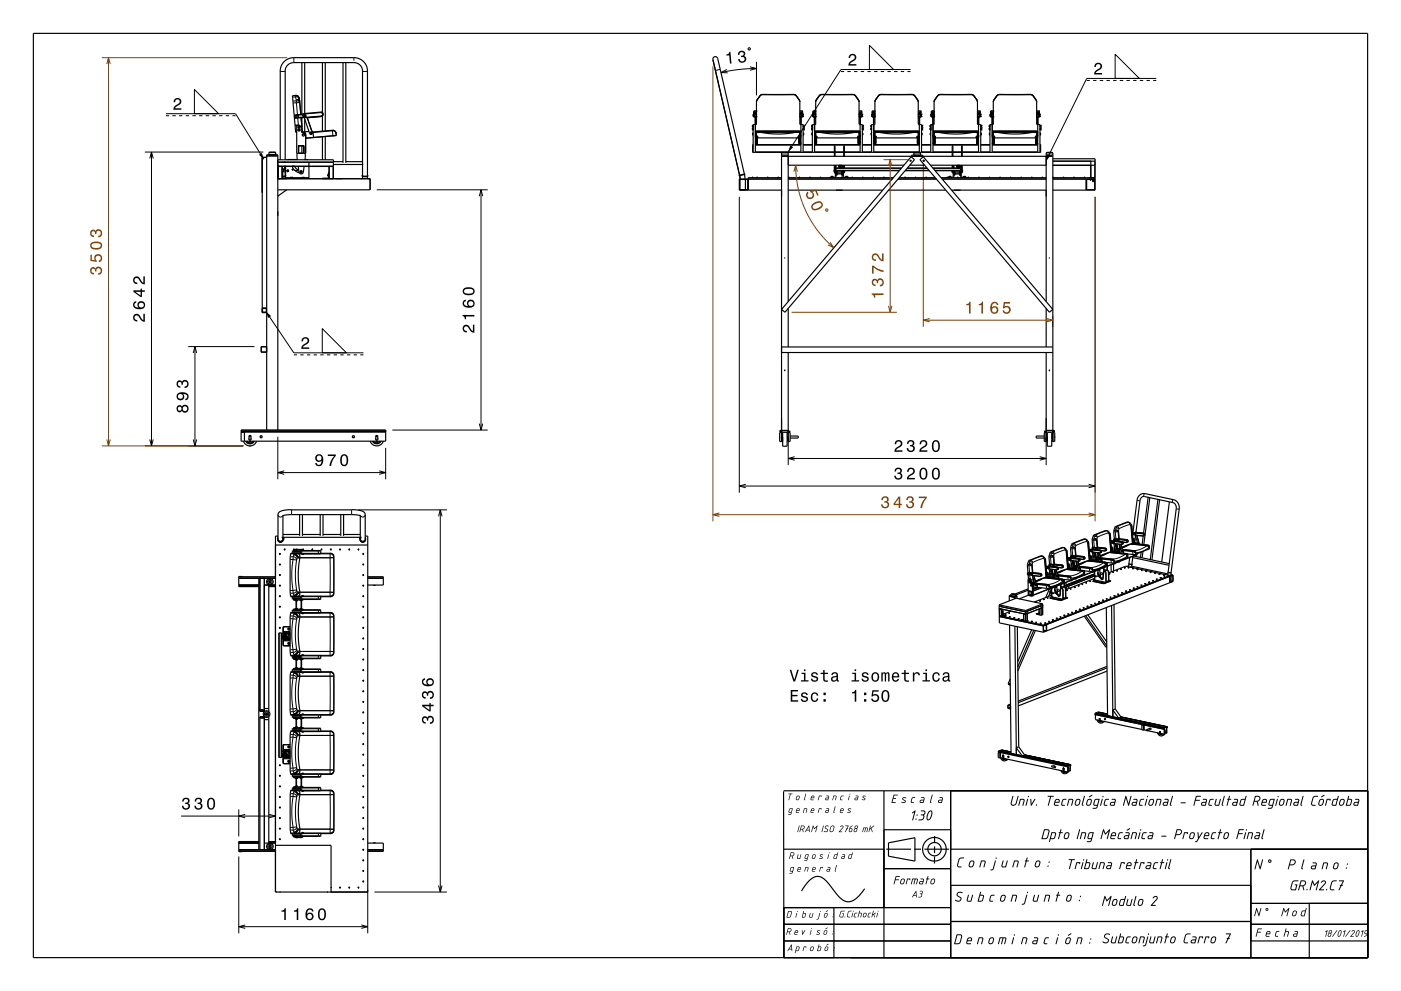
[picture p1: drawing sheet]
<svg xmlns="http://www.w3.org/2000/svg" width="420mm" height="297mm" viewBox="0 0 420 297" stroke-linecap="round" stroke-linejoin="round" font-family="sans-serif">
<g fill="none" stroke="#000" stroke-width=".35">
<path d="M10 10h400v277h-400zM90.5 18.8v15.5M91.3 18.8v15.2M96.7 18.8v15M97.5 18.8v20.4M102.8 18.8v30M103.7 18.8v30M88.5 37.6h1.2l.4 .3 .4 1.7 1.1 .6v5.8M88.6 28.6l.6 .2 .4 .6M88.8 34.5l.6 .2-.1 .5h-.5l-.2-.3zM88.9 37.6v8.4h.6v-2.4h1.6v2.4h.5v-4.6M89.4 38l.4-.1 .1 .3-.4 .2z"/>
<path d="M89.4 38.8h.4l.1 .2-.4 .2zM89.5 37.9h.3l.1 .2-.1 .3h-.3l-.2-.3zM89.5 38.7h.3l.1 .3-.1 .2h-.3l-.2-.2zM89.6 29.4l.6 4.9M89.6 29.4l-.6-.7h-1.3l.9 10.9 .3-.1-.3 .1M90.4 39.4l.1 .2M90.5 35.3v2.7M90.5 39.4v.2M90.6 39.6l.8 .3 .2 .4M90.6 39.6h-.2M90.8 34.2l-2.5 .2 .1 1 3.2-.2M90.9 34.1l5.2-.5a.67 .67 0 0 1 .8 .6 .67 .67 0 0 1-.7 .7l-4.1 .4-1.2-.4-.2-.4z"/>
<path d="M91.3 34.4h.3l.1 .2-.1 .3-.3 .1-.2-.3zM91.3 34.6l.3 .1-.2 .1zM91.3 35.2v4.3M91.4 34.6v.2zM92.1 35.3l1.5 4.5a.42 .42 0 0 1-.3 .5 .42 .42 0 0 1-.5-.3l-1.6-4.8-.9 .1 .3 4.1h-.3M92.1 35.3h.1M92.1 35.1v.2M92.6 39.4l-2 .2M93 39.7h.4l.1 .2-.4 .2zM93.1 39.9h.3M93.1 39.9h.1M93.2 39.7l-.1 .2"/>
<path d="M93.2 39.7h.1M93.3 39.7h.1M93.3 39.7l.1 .2M93.4 39.9h.1M93.5 39.3l.4 .5 .1 1.4M93.5 39.3l.3 .3M93.8 39.6l5.9-.6 .7 .3 .3 .6M96.7 34.7v4.6M99.7 39l.7 .3 .4 .6M100.7 39.9l.1 .7-6.8 .6M225.6 38.4h.2v.5M225.6 37.6h.2v.5"/>
<path d="M225.6 37.6v.5M225.6 38.4v.5M225.6 37.8v.3M225.6 37.6v.2M225.6 38.7v.2M225.6 38.4v.3M225.6 37.8h.2M225.6 38.7h.2M225.8 37.6h.1M225.8 38.4h.1M225.8 38.1h-.2M225.8 38.9h-.2"/>
<path d="M225.8 39.8h-.2v.7h.2M225.8 34.2v.7M225.8 34.2l.3 .1M225.8 34.6v.3M225.8 34.2v.4M225.8 34.6h.3M225.9 34.1h.1M226 34.9l.1 .1M226.1 35l.2 .1 .5-.1M226.1 34.3l.2-.2 .5 .2M226.1 35h.1M226.1 34.9h-.3"/>
<path d="M226.2 34.3l.1 .8 .4-.1v-.7M226.2 34.8h.5M226.2 34.3h.5M226.3 34.8v.2l.2-.2M226.3 35h.1M226.4 34.2v.1M226.4 35.1v2.2M226.4 37.3v8.4M226.4 37.7h.1M226.4 38h.1M226.4 38.5h.1M226.4 38.8h.1"/>
<path d="M226.4 39.8h.1M226.5 39.3h13.6M226.5 37.3v3.9h.3M226.5 39.4h13.6M226.5 35h.1M226.5 34.2v.1M226.5 35.1v2.2M226.6 34.2l.1 .1M226.6 34.2l-.4 .1M226.6 34.2v.1M226.8 30.6l1-1.8 .8-.4h9.5l.6 .3 1.1 1.9M226.8 34l-.7-.1v1.1"/>
<path d="M226.8 33.3l-.8 .1-.1 .8M226.8 39.3v1.9M226.8 39.7h13M226.8 39.3h13M226.9 39.7l-.1 .1M228.1 39.7l5.3 .5 5.1-.5M239.4 29.6l-.1-.1a1.83 1.83 0 0 0-2.3-1.2h-8.6l-.4 .3-1 1.3-.2 .6v6.7l-1 .1v8.4M239.4 29.6h.1M239.4 29.6l.4 .9v6.7l1 .1v8.4M239.6 39.7l.2 .1M239.8 34.3l.1-.2 .5 .2M239.8 35l.1 .1 .5-.1"/>
<path d="M239.8 34l.6-.1v1.1M239.8 33.3h.7l.1 .9M239.8 39.3v1.9M239.8 35h.1M239.8 34.3l.1 .8 .5-.1v-.7M239.8 34.8h.6M239.8 34.3h.6M239.9 34.2l-.1 .1M240 34.8v.2l.2-.2M240 35h.1M240 34.2v.1M240 34.8v.2"/>
<path d="M240 35.1v2.2M240.1 37.3v8.4M240.2 34.2v.1M240.2 35.1v2.2M240.2 35h.1M240.4 34.3h-.5M240.4 34.9h.3M240.5 34.6h.2M240.6 34.9l-.2 .1M240.6 34.1v.1M240.7 34.6v.3M240.7 34.2v.4"/>
<path d="M240.7 34.2v.7M240.7 34.2l-.3 .1M240.8 37.6h.1M240.8 38.1h.2M240.8 39.8h.1v.7h-.1M240.8 38.9h.2M240.8 38.4h.1M240.8 37.8h.2M240.8 38.7h.2M241 37.8v.3M241 37.6v.2M241 38.7v.2"/>
<path d="M241 38.4v.3M241 38.4h-.2v.5M241 37.6h-.2v.5M241 37.6v.5M241 38.4v.5M243.3 38.4h.2M243.3 37.6h.2M243.3 38.1h.2M243.3 38.9h.2M243.3 37.6v.5M243.3 38.4v.5M243.4 37.8v.3"/>
<path d="M243.4 37.6v.2M243.4 38.7v.2M243.4 38.4v.3M243.4 37.8h.1M243.4 38.7h.1M243.5 39.8h-.1v.7h.1M243.6 34.2l.3 .1M243.6 34.2v.7M243.6 34.6v.3M243.6 34.2v.4M243.6 34.6h.2M243.7 34.1v.1"/>
<path d="M243.7 34.9l.2 .1M243.9 35l.1 .1 .5-.1M243.9 34.3l.1-.2 .5 .2M243.9 34.9h-.3M243.9 34.3l.1 .8 .5-.1v-.7M243.9 34.8h.6M243.9 34.3h.6M244.1 34.8v.2l.2-.2M244.1 35h.1M244.1 34.2v.1M244.1 35.1v2.2M244.2 37.7h.1"/>
<path d="M244.2 38h.1M244.2 38.5h.1M244.2 38.8h.1M244.2 39.8h.1M244.2 39.3h13.6M244.2 39.4h13.6M244.2 37.3v8.4M244.3 35h.1M244.3 34.2v.1M244.3 34.8v.2M244.3 35.1v2.2M244.4 34.2l.1 .1"/>
<path d="M244.4 34.2l-.5 .1M244.4 34.2v.1M244.5 30.6l1.1-1.9 .7-.3h9.6l.6 .4 1 1.8M244.5 34l-.6-.1v1.1M244.5 33.3l-.8 .1v.8M244.5 39.7h13M244.5 39.3h13M244.5 39.3v1.9M244.7 39.7l-.2 .1M245 29.6l-.5 .9v6.7l-1 .1v8.4M245 29.6l.7-1 .5-.3h6.7a6.6 6.6 0 0 1 3.4 .2l.8 1.1M245 29.6h.1"/>
<path d="M245.8 39.7l5.3 .5 5.1-.5M257.1 29.6h.1M257.1 29.6l.4 .9v6.7l1 .1v8.4M257.4 39.7l.1 .1M257.5 34.3l.2-.2 .5 .2M257.5 35l.2 .1 .5-.1M257.5 34l.7-.1v1.1M257.5 33.3h.7l.2 .9M257.5 39.3v1.9M257.6 34.3l.1 .8 .4-.1v-.7M257.6 34.8h.5M257.6 34.3h.5"/>
<path d="M257.7 34.2l.4 .1M257.7 34.2v.1M257.7 34.2l-.1 .1M257.8 34.8v.2l.2-.2M257.8 35h.1M257.8 34.2v.1M257.8 34.8v.2M257.8 35.1v10.6M257.9 35h.1M257.9 34.2v.1M257.9 35.1v2.2M258.2 34.9h.3"/>
<path d="M258.2 34.6h.3M258.3 34.9l-.1 .1M258.4 34.1h.1M258.5 34.6v.3M258.5 34.2v.4M258.5 34.2l-.3 .1M258.5 34.2v.7M258.5 37.6h.1M258.5 38.1h.2M258.5 38.9h.2M258.5 38.4h.1M258.5 39.8h.2v.7h-.2"/>
<path d="M258.5 37.8h.2M258.5 38.7h.2M258.7 37.8v.3M258.7 37.6v.2M258.7 38.7v.2M258.7 38.4v.3M258.7 38.4h-.2v.5M258.7 37.6h-.2v.5M258.7 37.6v.5M258.7 38.4v.5M261.1 38.4h.2M261.1 37.6h.2"/>
<path d="M261.1 37.6v.5M261.1 38.4v.5M261.1 37.8v.3M261.1 37.6v.2M261.1 38.7v.2M261.1 38.4v.3M261.1 37.8h.2M261.1 38.7h.2M261.3 37.6h.1M261.3 38.4h.1M261.3 38.1h-.2M261.3 38.9h-.2"/>
<path d="M261.3 39.8h-.2v.7h.2M261.3 34.2l.3 .1M261.3 34.2v.7M261.3 34.6v.3M261.3 34.2v.4M261.3 34.6h.3M261.4 34.1h.1M261.5 34.9l.1 .1M261.6 34.2v.7M261.6 35l.2 .1 .5-.1M261.6 34.3l.2-.2 .5 .2M261.6 35h.1"/>
<path d="M261.6 34.9h-.3M261.7 34.3l.1 .8 .4-.1v-.7M261.7 34.3h.4M261.7 34.8h.5M261.7 34.3h.5M261.8 34.8v.2l.2-.2M261.8 35h.1M261.9 34.2v.1M261.9 35.1v2.2M261.9 37.7h.1M261.9 38h.1M261.9 38.5h.1"/>
<path d="M261.9 38.8h.1M261.9 39.8h.1M262 39.3h13.6M262 39.4h13.6M262 37.3l-.1 8.4M262 35h.1M262 34.2v.1M262 35.1v2.2M262.1 34.2l.1 .1M262.3 30.6l1-1.8 .8-.4h9.5l.6 .3 1.1 1.9M262.3 34l-.7-.1v1.1M262.3 33.3l-.8 .1-.1 .8"/>
<path d="M262.3 39.7h13M262.3 39.3h13M262.3 39.3v1.9M262.4 39.7l-.1 .1M262.5 29.9l-.2 .6v6.7l-1 .1v8.4M262.7 29.6l.8-1 .4-.3h6.7a6.7 6.7 0 0 1 3.5 .2l.8 1.1M262.7 29.6h.1M263.6 39.7l5.3 .5 5-.5M274 39.7h-.1M274.9 29.6h.1M274.9 29.6l.4 .9v6.7l1 .1v8.4M275.1 39.7l.2 .1"/>
<path d="M275.3 34.3l.1-.2 .5 .2M275.3 35l.1 .1 .5-.1M275.3 34l.6-.1v1.1M275.3 33.3h.7l.1 .9M275.3 35h.1M275.3 39.3v1.9M275.3 34.3l.1 .8 .5-.1v-.7M275.3 34.8h.6M275.3 34.3h.6M275.4 34.2l.5 .1M275.4 34.2v.1M275.4 34.2l-.1 .1"/>
<path d="M275.5 34.8v.2l.2-.2M275.5 35h.1M275.5 34.2v.1M275.5 35.1v2.2M275.6 37.3v8.4M275.7 35h.1M275.7 34.2v.1M275.7 35.1v2.2M275.9 34.3l.3-.1v.7h-.3M276 34.6h.2M276.1 34.9l-.2 .1M276.1 34.1h.1"/>
<path d="M276.2 34.6v.3M276.2 34.2v.4M276.3 37.6h.1M276.3 38.1h.2M276.3 38.9h.2M276.3 38.4h.1M276.3 39.8h.1v.7h-.1M276.3 37.8h.2M276.3 38.4h.2M276.3 38.7h.2M276.3 37.6h.2M276.5 37.8v.3"/>
<path d="M276.5 37.6v.2M276.5 38.7v.2M276.5 38.4v.3M276.5 37.6v.5M276.5 38.4v.5M278.9 37.8v.3M278.9 37.6v.2M278.9 38.7v.2M278.9 38.4v.3M278.9 37.8h.1M278.9 38.7h.1M279 38.4h-.2v.5h.2"/>
<path d="M279 37.6h-.2v.5h.2M279 39.8h-.1v.7h.1M279.1 34.6v.3M279.1 34.2v.4M279.1 34.6h.2M279.2 34.1h.1M279.2 34.9l.2 .1M279.4 35l.1 .1 .5-.1M279.4 34.3l.1-.2 .5 .2M279.4 34.3l-.3-.1v.7h.3M279.4 34.3l.1 .8 .5-.1v-.7M279.4 34.8h.6"/>
<path d="M279.4 34.3h.6M279.5 34.2h.4M279.5 34.2l-.1 .1M279.6 34.8v.2l.2-.2M279.6 35h.1M279.6 34.2v.1M279.6 35.1v2.2M279.7 37.7h.1M279.7 38h.1M279.7 38.5h.1M279.7 38.8h.1M279.7 39.8h.1"/>
<path d="M279.7 39.3h13.6M279.7 39.4h13.6M279.7 37.3v8.4M279.8 35h.1M279.8 34.2v.1M279.8 35.1v2.2M279.9 34.2l.1 .1M279.9 34.2v.1M280 30.6l1.1-1.9 .7-.3h9.6l.6 .4 1 1.8M280 34l-.6-.1v1.1M280 33.3l-.8 .1v.8M280 39.7h13"/>
<path d="M280 39.3v1.9h-.3M280 39.3h13M280.2 39.7l-.2 .1M280.5 29.6l-.5 .9v6.7l-1 .1v8.4M280.5 29.6l.7-1 .5-.3h6.7a6.6 6.6 0 0 1 3.4 .2l.8 1.1M280.5 29.6h.1M281.3 39.7h.1M281.4 39.7l5.2 .5 5.1-.5M291.7 39.7h.1M292.6 29.6h.1M292.6 29.6l.4 .9v6.7l1 .1v8.4M292.9 39.7l.1 .1"/>
<path d="M293 34.3l.2-.2 .5 .2M293 35l.2 .1 .5-.1M293 34l.7-.1v1.1M293 33.3h.7l.2 .9M293 39.3v1.9M293.1 34.3l.1 .8 .4-.1v-.7M293.1 34.8h.5M293.1 34.3h.5M293.2 34.2l.4 .1M293.2 34.2v.1M293.2 34.2l-.1 .1M293.3 34.8v.2l.2-.2"/>
<path d="M293.3 35h.1M293.3 34.2v.1M293.3 35.1v2.2M293.3 37.3v8.4M293.4 35h.1M293.4 34.2v.1M293.4 34.8v.2M293.4 35.1v2.2M293.7 34.3l.3-.1v.7h-.3M293.7 34.6h.3M293.8 34.9l-.1 .1M293.9 34.1h.1"/>
<path d="M294 34.6v.3M294 34.2v.4M294 37.6h.1M294 38.1h.2M294 38.9h.2M294 38.4h.1M294 39.8h.2v.7h-.2M294 37.8h.2M294 38.4h.2M294 38.7h.2M294 37.6h.2M294.2 37.8v.3"/>
<path d="M294.2 37.6v.2M294.2 38.7v.2M294.2 38.4v.3M294.2 37.6v.5M294.2 38.4v.5M296.6 38.4h.2M296.6 37.6h.2M296.6 37.6v.5M296.6 38.4v.5M296.6 37.8v.3M296.6 37.6v.2M296.6 38.7v.2"/>
<path d="M296.6 38.4v.3M296.6 37.8h.2M296.6 38.7h.2M296.8 37.6h.1M296.8 38.4h.1M296.8 38.1h-.2M296.8 38.9h-.2M296.8 39.8h-.2v.7h.2M296.8 34.6v.3M296.8 34.2v.4M296.8 34.6h.3M296.9 34.1h.1"/>
<path d="M297 34.9l.1 .1M297.1 35l.2 .1 .5-.1M297.1 34.3l.2-.2 .5 .2M297.1 35h.1M297.1 34.3l-.3-.1v.7h.3M297.2 34.3l.1 .8 .4-.1v-.7M297.2 34.8h.5M297.2 34.3h.5M297.3 34.2h.3M297.3 34.2l-.1 .1M297.3 34.8v.2l.2-.2M297.3 35h.1"/>
<path d="M297.4 34.2v.1M297.4 34.8v.2M297.4 35.1v2.2M297.4 37.7h.1M297.4 38h.1M297.4 38.5h.1M297.4 38.8h.1M297.4 39.8h.1M297.5 39.3h13.6M297.5 39.4h13.6M297.5 37.3l-.1 8.4M297.5 35h.1"/>
<path d="M297.5 34.2v.1M297.5 35.1v2.2M297.6 34.2l.1 .1M297.6 34.2v.1M297.8 30.6l1-1.8 .8-.4h9.5l.6 .3 1.1 1.9M297.8 34l-.7-.1v1.1M297.8 33.3l-.8 .1-.1 .8M297.8 39.7h13M297.8 39.3h13M297.8 39.3v1.9M297.9 39.7l-.1 .1M298.2 29.6l-.4 .9v6.7l-1 .1v8.4"/>
<path d="M298.2 29.6l.8-1 .4-.3h6.7a6.7 6.7 0 0 1 3.5 .2l.8 1.1M298.2 29.6h.1M299.1 39.7h.1M299.1 39.7l5.3 .5 5-.5M309.5 39.7h-.1M310.4 29.6h.1M310.4 29.6l.4 .9v6.7l1 .1v8.4M310.6 39.7l.2 .1M310.8 34.3l.1-.2 .5 .2M310.8 35l.1 .1 .5-.1M310.8 34l.6-.1v1.1M310.8 33.3h.7l.1 .9"/>
<path d="M310.8 39.3v1.9h.3M310.8 35h.1M310.8 34.3l.1 .8 .5-.1v-.7M310.8 34.8h.6M310.8 34.3h.6M310.9 34.2h.4M310.9 34.2v.1M310.9 34.2l-.1 .1M311 34.8v.2l.2-.2M311 35h.1M311 34.2v.1M311 35.1v2.2"/>
<path d="M311.1 37.3v8.4M311.2 34.2v.1M311.2 35.1v2.2M311.2 35h.1M311.3 34.2l.1 .1M311.4 34.3l.3-.1v.7h-.3M311.5 34.6h.2M311.6 34.9l-.2 .1M311.6 34.1h.1M311.7 34.6v.3M311.7 34.2v.4M311.8 39.8h.1v.7h-.1"/>
<path d="M311.8 37.6h.1M311.8 38.4h.1M311.8 37.6h.2v.5h-.2M311.8 38.4h.2v.5h-.2M311.8 37.8h.2M311.8 38.7h.2M312 37.8v.3M312 37.6v.2M312 38.7v.2M312 38.4v.3M80 46.7h3.3M80 47.2h-1.4v46.5h1.4"/>
<path d="M80.6 45.7l1.7-.1 .3 .1M80.6 45.7h2M80.6 45.7v.7M82.6 45.7v.7M83.3 53.6h27.6v3.3h-27.6M83.3 49.5h.1M83.3 53.2h.1M83.3 49.9h16.6M83.3 47.9h16.6v5.7M83.3 48.6h16.6M84 52.7h.1M84 47.9v-26.8l.2-1.1 .6-1.1 1.3-1.1 1.7-.5h19.1l1.2 .5 1 .8 .7 1.1 .4 1.3v31.7h-1.5"/>
<path d="M84 53.5v.1M84.6 50.6l.5 .2M84.6 49.9v3.7M84.6 50.7l.4 .1v.5l-.4 .1M84.6 51.6l.2 1.8h7.8M85.1 51.3l-.5 .2M85.3 50.5v.1M85.3 50.5l.3 .2M85.3 50.6h-.2v.9l.5 .1M85.3 50.6l.3 .1M85.3 50.6l.1 .1M85.3 50.4l.2 .2-.2-.1"/>
<path d="M85.3 50.4l.3 .1M85.3 50.4h.1M85.3 50.5l.3 .1M85.4 50.3l.2 .2M85.4 50.3l.2 .1M85.4 50.4l.2 .1M85.4 50.2h.1M85.5 50.3l.1 .1M85.5 50.2l.1 .2M85.5 49.9l.1 .2M85.5 52.6l.1 .1M85.5 47.9v-26.7l.4-1.3 .9-.8 1.1-.3h18.8l1.4 .9 .6 1.4v31.6"/>
<path d="M85.5 50.2h.1M85.5 50.3v.1M85.5 50.5h.1M85.5 51.5v1.2M85.5 52.9v.5M85.5 52.7l-.7 .1M85.5 52.7h.1M85.5 53.5v.1M85.6 50.1v.2l-.1-.1M85.6 50.1h.1M85.6 49.9h.1M85.6 50h.1"/>
<path d="M85.6 50.7h.1M85.6 50v.1M85.6 49.9v.1M85.6 50l-.1 .1M85.6 49.9v3.7M85.6 52.7h-.1M85.6 52.7h.1M85.6 52.7l-.8 .3M85.9 56.9l-2.6 1.9M86 51.1l.2-.1 .3 .2-.2 .3zM87 53.2h.3M87 53.2v.2"/>
<path d="M87 53.2h.1M87 53.2h.5M87.3 53.2h.2M87.3 53.2v.2M87.5 53.2v.2M87.5 53.2h.1M87.6 49.9l.8 1.2 1.3 .7M87.6 50.8h.3zM88.3 51l1.3 .2M88.3 49.9l.5 .6 .7 .5M89 46l.1 1.9M89.1 47.8l-3.1 .1"/>
<path d="M89.4 49.9l.2 1.7a.67 .67 0 0 0 .7 .5 .67 .67 0 0 0 .6-.5l.3-1.7M89.5 45.8l.1 .2 1.5-.2M89.6 43.6l-.1 .2M89.6 43.7l1.4 .1-.1 2.1-1.3-.1zM90.1 51.3h.4v.3l-.4 .1zM90.5 43.7v2.2M90.6 40.5l.4-.4 .3 .4M90.7 53.2h.2M90.7 53.2v.2M90.7 53.2h.1M90.7 53.2h.5M90.9 53.2h.3"/>
<path d="M90.9 53.2v.2M90.9 43.6l.2 .2M90.9 43.7l.1 .1M91.2 53.2v.2M91.2 53.2h.1M91.4 47.8l.9 .1M91.5 46l-.1 1.9M91.6 40.3h.1M92.6 48.6v4.9M94 41.2l-2.4 .2M96.7 41v6.9M97.5 40.9v7"/>
<path d="M98.3 52.6v.2M98.3 52.3v.3M98.3 52.6h.1M98.4 52.3h-.1v.5l.2-.1M98.4 52.4h.1M98.6 51.6l-.2 1.8-1.8 .2M98.6 49.9v3.7M99.9 49.3h9M99.9 48.5h2.9M103.7 48.5h5M108.6 52.7h.1M108.7 52.9v.7"/>
<path d="M108.7 52.7h-.1M108.7 52.5l-.1 .2M110.2 52.6l.1 .2-.5 .1-1.3-.2M110.2 52.9v.6M221.6 52.6h.1M221.7 52.6l.2 1.1M221.8 53.8h2.4v3.1h-2.4zM223.2 52.2l-8-34.7a.74 .74 0 0 0-.9-.5 .74 .74 0 0 0-.6 .9l8 34.6M223.3 52.3l-1.6 .3M223.3 52.3v1.4M223.5 53.8v3.1M225.5 53.2h.1"/>
<path d="M225.5 53.2h.3M225.5 53.2v.1M225.5 53.2h.2M225.6 53.2h.1M225.7 53.2h.1M225.8 53.2l-.1 .1M225.8 43.3h-.2v2.4h24.5M226.4 42.9h.4M226.4 40.5h.1M226.4 43.3h13.7M226.5 40.7l.3 .1M226.5 40.3h.3"/>
<path d="M226.5 42.9h.1M226.5 43.1h.2M226.6 40.6h.1M226.6 40.7v.3zM226.6 40.5h.1M226.6 40.5h-.1M226.6 40.6v-.2v.2M226.6 40.9h.1M226.6 41h.1M226.6 42.3l.2 .1M226.6 42.7l.2 .2M226.6 42.1l.2 .1"/>
<path d="M226.6 43.1h.1M226.6 41.1l.2 .2M226.6 41.3l.2 .2M226.6 41.4l.2 .2M226.6 41.5l.2 .2M226.6 41.7v.1M226.6 41.8l.2 .2M226.6 41.9l.2 .2M226.6 42.2v.1M226.6 42.3v.2M226.6 42.4l.2 .2M226.6 42.6l.2 .2"/>
<path d="M226.6 42.8v.1M226.6 42v.1M226.6 42.7h.1M226.6 41.6l.2 .1M226.6 42.3h.2M226.6 42.9l.2 .1M226.6 41.4l.2 .1M226.6 42.7l.2 .1M226.6 41.2h.2M226.6 42.9h.1M226.6 41.2l.2 .1M226.6 41.1h.3"/>
<path d="M226.6 41.4h.2zM226.6 41.6h.1M226.6 41.8h.2M226.6 41.8l.2 .1M226.7 41.9h.1M226.6 42.3l.1 .1M226.6 42.5l.2 .1M226.6 42.6l.2 .1M226.6 42.8h.2zM226.6 41.4h.1M226.6 42.1h.1M226.6 42.5h.2"/>
<path d="M226.6 41.1l.2 .1M226.7 42.4l.1 .1M226.7 43.1h.1M226.7 42.5h-.1M226.7 42.6h.1M226.8 40.8h.1M226.8 40.7l.1 .1M226.8 42.9v.2h-.4M226.8 40.5h-.3M226.8 41.3h-.2l.2 .1M226.8 41.5h-.1M226.8 41.6l-.2 .2"/>
<path d="M226.8 41.8h-.1M226.8 41.9h-.1M226.8 42.5l-.1 .1M226.8 42.8l.2-.2zM226.8 42.7h-.1M226.8 41.3h.1M226.8 41.4h.1M226.8 41.5h.1M226.8 41.6l.1 .1M226.8 41.8h.1M226.8 41.9h.1M226.8 42.5l.1 .1"/>
<path d="M226.8 42.7h.1M226.8 42.8h.1M226.8 40.9h-.2M226.8 40.8l-.2 .1M226.8 40.9l.2 .2M226.8 41.1h-.1M226.8 41.2h-.2M226.8 41.2h.1M226.8 42h-.1M226.8 42h-.2M226.8 42h.1M226.8 42.2l-.2 .1"/>
<path d="M226.8 42.1h-.2M226.8 42.3h-.1M226.8 42.2l.1 .1M226.8 42.4h-.1M226.8 42.4h-.2M226.8 42.4h.1M226.8 41.1h.1M226.8 42.2h.1M226.8 42.3h.1M226.8 41.3l.2 .2M226.8 41.5h-.2M226.8 41.6h-.2"/>
<path d="M226.8 41.7l-.2 .1M226.8 41.7l.1 .1M226.8 42.5h-.1M226.8 42.5h.1M226.8 42.6l-.2 .1M226.9 53.2h.1M226.8 53.2h.3M226.8 53.2l.1 .1M226.8 53.2h.1M226.9 41.9h.1M226.9 41.9l.1 .2-.2 .1M226.9 40.8l.3 .1v.4h12.2v-.4l.3-.1"/>
<path d="M226.9 40.8l.1 .3M226.9 41.2h.1M226.9 42.5h.1M226.9 43.1h-.2M227 41.3h.1M226.9 41.6h-.1M227 41.9h.1M227 42h.1M226.9 42.1h-.1M227 42.4h.1M227 42.5h.1M226.9 42.6h-.1"/>
<path d="M227 42.9h.1M227 41.5h.1M226.9 42.4l-.1 .1M227 41.7v-.1v.2M227 41.7l-.2 .1M227 41.1l-.2 .1M227 41.3l-.2 .3M227 41.8l-.2 .3M227 42l-.2 .2M227 42.4l-.2 .1M227 42.3l-.2 .3M227 42.6l-.2 .1"/>
<path d="M227 42.4l-.2 .4M227 42.8l-.1 .3M227 41.1v.1M227 41.5v.1M227 41.1h-.4M227 41.8h-.2M227 41h-.3l-.1 .2M227 41.1l-.2 .2M227 41.2l-.2 .2M227 41.4l-.2 .1M227 41.8l-.2 .1M227 41.7h.1"/>
<path d="M227 41.9l-.2 .2M226.9 42.4h.1M227 42.2h.1M227 42.4l-.2 .2M227 42.7v.1M227 42.9l-.1 .2M227 41.5l-.2 .2M227 42.2l-.2 .1M227 42.8l-.2 .2M227 41.2l-.2 .3M227 41.7l-.2 .3M227 42.8h.1"/>
<path d="M227 41.2h.2M227 53.2h.1M227 42.2l-.2 .2M227 42.8l-.4 .1M227.1 53.2h.1M227.1 53.2v.1M230 53.2h.1M230 53.2h.3M230 53.2v.1M230 53.2h.2M230.1 53.2h.1M230.2 53.2h.1"/>
<path d="M230.3 53.2l-.1 .1M233.2 53.2h.1M233.2 53.2h.2M233.2 53.2v.1M233.4 53.2h.1M233.4 53.2v.1M234.3 45.8v86.5M234.3 45.8h2M234.3 46.5h2M234.3 46.8h81.3M234.3 53.7h-12.7v3.3h12.7M234.3 53.3h-10v3.7"/>
<path d="M234.6 45.6l-.3 .2M236 45.6l.3 .2M236.3 45.8v44.6M236.3 57h28.3M236.3 53.7h31.2M236.3 49.5h34.7M236.3 53.3h31.5M236.4 53.2h.1M236.3 53.2h.3M236.4 53.2v.1M236.5 53.2h.1M236.5 53.2l.1 .1"/>
<path d="M236.6 53.2h.1M236.6 53.2h-.3M239.4 41.2l.4 .3M239.5 53.2h.1M239.5 53.2h.3M239.5 53.2v.1M239.5 53.2h.2M239.5 42.8l.5 .1M239.5 41.5l.3 .2M239.5 42.2l.3 .2M239.5 41.1l.3 .2M239.5 41.3l.3 .3"/>
<path d="M239.5 41.6l.1 .2M239.5 41.7l.3 .3M239.5 41.9l.3 .2M239.5 42l.3 .2M239.5 42.2l.1 .2M239.5 42.4l.3 .2M239.5 42.5l.3 .3M239.5 42.6l.3 .3M239.5 42.9l.1 .2M239.5 41.5h.1M239.5 42.1v.1M239.5 42.8h.1"/>
<path d="M239.6 53.2h.1M239.6 41.5l.2 .2M239.6 42.2l.2 .1M239.6 42.8l.2 .2M239.6 41h.3v.2M239.6 41.1l.2 .2M239.6 41.2l.2 .2M239.6 41.4l.2 .1M239.6 41.6v.1M239.6 41.8l.2 .1M239.6 41.9l.2 .2M239.6 42l.2 .2"/>
<path d="M239.6 42.3v.1M239.6 42.4l.2 .2M239.6 42.5l.2 .2M239.6 42.7l.2 .1M239.6 42.9v.2M239.6 41.5h.1M239.6 42.2h.1M239.6 42.8h.1M239.6 41.8h.2M239.6 41.1h.3M239.6 42.4h.1M239.6 42.5h.1"/>
<path d="M239.6 42.4l.2 .1M239.6 41.1v.1M239.6 41.3h.1M239.6 41.4h.1M239.6 41.5v.1M239.6 41.7h.1M239.6 41.8h.1M239.6 41.9h.1M239.6 42v.1M239.6 42.3h.1M239.6 42.4v.1M239.6 42.6h.1"/>
<path d="M239.6 42.7h.1M239.6 41.1l.2 .1M239.6 41.7l.2 .1M239.6 42h.1M239.6 42.9h.1M239.6 43.1h.3M239.6 41.2h.1M239.6 41.6h.1M239.6 42.1h.1M239.6 42.7v.1M239.7 40.8l-.2 .3 .3 .1M239.7 53.2h.1"/>
<path d="M239.7 41.9h-.1M239.7 41.9h.1M239.8 41.2h.1M239.8 41.2h-.2M239.8 41.3l-.2 .1M239.8 41.5h.1M239.8 41.5h-.2M239.8 41.6h.1M239.8 41.6h-.2M239.8 41.7l.1 .1M239.8 41.7l-.2 .1M239.8 42.5h.1"/>
<path d="M239.8 42.5h-.2M239.8 42.6l.1 .1M239.8 42.6l-.2 .1M239.8 42.8h-.2M239.8 41.9h.1M239.8 41.9h-.1M239.8 40.9h.2M239.8 40.8l.2 .1M239.8 40.9l-.2 .2M239.8 41.1h.1M239.8 42h.1M239.8 42h-.2"/>
<path d="M239.8 42.2l.2 .1M239.8 42.1h.1M239.8 42.1h-.2M239.8 42.2h.1M239.8 42.2l-.2 .1M239.8 42.4h.1M239.8 42.4h-.2M239.8 40.8h-.1M239.8 41.1h-.1M239.8 42h-.1M239.8 42.2h-.1M239.8 42.3h-.1"/>
<path d="M239.8 42.4h-.1M239.8 41.3h.2l-.2 .1M239.8 41.6l.1 .2M239.8 41.8h.1M239.8 42.5l.1 .1M239.8 42.7h.2M239.8 42.9v.2h.3M239.8 53.2l-.1 .1M239.8 42.9h.3M239.8 41.3h-.1M239.8 41.4h-.1M239.8 41.5h-.1"/>
<path d="M239.8 41.6l-.1 .1M239.8 41.8h-.1M239.8 42.5l-.1 .1M239.8 42.7h-.1M239.8 42.8h-.1M239.8 40.7l-.1 .1M239.8 41.2h.3M239.8 40.5h.3M239.8 40.3h.3M239.8 40.8h.1M239.8 41.4h.1M239.8 42.8h.1"/>
<path d="M239.9 41.9h.1M239.9 42.6h.1M239.9 42.5h.1M239.9 43.1h.1M239.9 42.4l-.1 .1M239.9 41.8h-.1M239.9 41.1l-.1 .1M239.9 42.5h-.1M239.9 41.2l-.1 .1M239.9 41.1h-.3M239.9 41.6h.1M239.9 41.8l-.1 .1"/>
<path d="M239.9 41.9l-.1 .2M239.9 42.1l-.1 .1M239.9 42.3v.1M239.9 42.5l-.1 .1M239.9 42.6l-.1 .1M239.9 42.9l-.1 .1M239.9 41.4h.1M240 40.7h.1M239.9 40.5h.1M239.9 41.2h-.1M240 41.4l-.2 .1M240 42.7l-.2 .1"/>
<path d="M240 40.9h.1M240 41h.1M240 40.6h.1M240 41.6l-.2 .1M240 42.3h-.2M240 40.4v.2M240 40.7v.3M240 40.4h.1M240 41.1l-.2 .2M240 41.3l-.2 .2M240 41.5v.1M240 41.7l-.1 .1"/>
<path d="M240 41.8l-.2 .2M240 41.9l-.2 .2M240 42.2v.1M240 42.3l-.1 .2M240 42.4l-.2 .2M240 42.6l-.2 .2M240 42.8v.1M240 41.4h.1M240 42v.1M240 42.7h.1M240 41.4l-.2 .2M240 42.1l-.2 .1"/>
<path d="M240 43.1h-.1M240 42.7l-.2 .2M240 43.1h.1M240 42.3l-.2 .1M240 40.5h.1M240 42.9h.1M240 43l-.1 .1M240.1 43.1h-.1M240.1 40.7l-.3 .1M240.8 43.3h2.7M242.7 53.2h.2M242.7 53.2v.1"/>
<path d="M242.7 53.2h.1M242.9 53.2v.1M242.9 53.2h.1M244.2 42.9h.3M244.2 40.5h.1M244.2 43.3h13.6M244.2 41.2h.3M244.2 40.7l.3 .1M244.2 40.3h.3M244.2 43.1h.1M244.3 43l.1 .1M244.3 42.9h.1"/>
<path d="M244.3 40.6h.1M244.3 40.7h.1M244.3 40.5h.1M244.3 41h.1M244.4 40.6h.1M244.3 40.7v.3M244.4 40.9h.1M244.4 40.4h.1M244.3 41.6l.3 .1M244.3 42.3l.2 .1M244.3 42.1l.2 .1M244.3 42.7l.3 .2"/>
<path d="M244.3 41.4l.3 .2M244.3 43.1h.1M244.3 41.1l.3 .2M244.3 41.3l.3 .2M244.3 41.5v.1M244.3 41.7l.1 .1M244.3 41.8l.3 .2M244.3 41.9l.2 .2M244.3 42.2v.1M244.3 42.3l.1 .2M244.3 42.4l.3 .2M244.3 42.6l.3 .2"/>
<path d="M244.3 42.8v.1M244.3 41.4h.1M244.3 42v.1M244.3 42.7h.1M244.4 40.5h.1M244.4 41.6l.1 .1M244.4 40.4l-.1 .2M244.4 42.3h.1M244.4 42.7l.1 .1M244.4 42.9l.1 .1M244.4 41.2h.2M244.4 41.4l.1 .1"/>
<path d="M244.4 41.2l.1 .1M244.4 41.1h.3M244.4 41.4h.1zM244.4 41.6h.1M244.4 41.8h.2M244.4 41.8l.1 .1M244.5 41.9h.1M244.4 41.9l.1 .2M244.4 42.1l.2 .1M244.4 42.3v.1M244.4 42.5l.1 .1M244.4 42.6l.1 .1"/>
<path d="M244.4 42.8h.1zM244.4 42.9h.1M244.4 41.4h.1M244.4 41.1l.1 .1M244.4 42.5h.2M244.4 41.8h.1M244.5 42.2h.1M244.4 42.4l.1 .1M244.4 43.1h.1M244.4 42.5h.1M244.4 42.6h.1M244.5 40.8h.1"/>
<path d="M244.5 40.7l.1 .1M244.5 40.5h-.3M244.5 42.9v.2h-.3M244.5 41.5h-.1M244.5 41.6l-.1 .2M244.5 41.8h-.1M244.5 42.8l.3-.2zM244.5 42.7h-.1M244.5 41.4h.1M244.5 41.5h.1M244.5 41.6l.1 .1M244.5 41.8h.1"/>
<path d="M244.5 42.7h.1M244.5 42.8h.1M244.5 40.8l-.1 .1M244.5 41.1h-.1M244.5 41.3h-.1l.1 .1M244.5 41.9l.3-.2-.2 .3M244.5 42h-.1M244.5 42.1h-.1M244.5 42.2l.2 .1M244.5 42.4h-.1M244.5 42.5l-.1 .1M244.5 41.1h.1"/>
<path d="M244.5 41.3h.1M244.5 42h.1M244.5 42.4h.1M244.5 42.5l.1 .1M244.6 40.9h-.2M244.6 40.9l.1 .2M244.6 41.2h-.2M244.6 41.2h.1M244.6 41.3l.2 .2M244.6 41.7l-.2 .1M244.6 41.7l.1 .1M244.6 42h-.2"/>
<path d="M244.6 42h.1M244.6 42.2l-.2 .1M244.6 42.4h-.2M244.6 42.4h.1M244.6 42.5h-.2M244.6 42.5h.1M244.6 42.6l-.2 .1M244.6 42.2h.1M244.6 41.9h-.1M244.6 41.9h.1M244.6 42.3h.1M244.6 41.5h-.2"/>
<path d="M244.6 41.5h.1M244.6 41.6h-.2M244.6 42.8h.1M244.6 41.9l.2 .2-.3 .1M244.6 40.8l.3 .1v.4h12.2v-.4l.3-.1M244.7 40.8v.3M244.7 41.2h.1M244.7 43.1h-.3M244.7 41.6h-.1M244.7 41.9h.1M244.7 42.1h-.2M244.7 42.6h-.1"/>
<path d="M244.7 41.3h.1M244.7 41.5h.1M244.7 42h.1M244.7 42.4h.1M244.7 42.5h.1M244.7 42.9h.1M244.7 42.4l-.2 .1M244.7 41.7l-.2 .1M244.7 41.1l-.2 .1M244.7 41.3l-.1 .3M244.7 41.8l-.2 .3M244.7 42l-.1 .2"/>
<path d="M244.7 42.4l-.1 .1M244.7 42.3l-.1 .3M244.7 42.6l-.2 .1M244.7 42.4l-.1 .4M244.7 42.8v.3M244.7 41.1v.1M244.7 41.5v.1M244.7 41.1h-.3M244.7 41.8h-.1M244.7 41.1l-.1 .1M244.7 41h-.3v.2M244.7 41.1l-.2 .2"/>
<path d="M244.7 41.2l-.2 .2M244.7 41.4l-.2 .1M244.7 41.5l-.2 .2M244.7 41.7h.1M244.7 41.9l-.2 .2M244.7 42.2h.1M244.7 42.4l-.2 .2M244.7 42.7v.1M244.7 42.9v.2M244.7 42.2l-.2 .1M244.7 42.8l-.2 .2M244.8 41.1l-.2 .2"/>
<path d="M244.8 41.2l-.2 .3M244.8 41.6l-.1 .2zM244.8 42.8h.1M244.8 41.2h.1M244.8 41.5l-.2 .2M244.8 42.2l-.3 .2M244.8 42.8l-.5 .1M245.9 53.2h.1M245.8 53.2h.3M245.8 53.2h.1M245.9 53.2v.1M246 53.2h.1"/>
<path d="M246 53.2l.1 .1M246.1 53.2h.1M249 53.2h.3M249 53.2h.1M249.1 53.2h.1M249.1 53.2l-.1 .1M249.2 52.9h.1M249.2 52.9v.2M249.2 53.2h.1M249.2 52.9h.6M249.2 53.1v.2M249.3 52.9h.3"/>
<path d="M249.3 52.9v.2M249.6 52.9v.2M249.7 53.1h.1M249.8 52.9h-.2M249.8 52.9h.1M249.8 52.9v.2M250.1 50.9v.5M250.1 46.8v-3.1h.2v3.1M250.1 49.5v2.3h.2v-2.3M250.1 46.8h.2M250.1 43.8h.2M250.3 51.5h.1"/>
<path d="M250.3 45.7h2.6M250.3 50.8h.1M250.4 49.5v3.5l-1.6 .3M250.6 49.5l-.1 3.8M250.6 51.5h.2M250.6 50.3h19.7M250.6 51.2h19M250.8 51.2v1.3h.2v-1.3M251 51.5h1.3M251 51.9h1.3M251 52.1h1.3M251.6 50.2h.1"/>
<path d="M251.5 50l.4-.2 .4 .2M251.6 50h.1M251.5 49.9l.5-.2 .3 .3M251.5 49.9h.1M251.6 49.7h.1M251.5 49.5v.1M251.5 49.5h.1M251.5 49.6h.1M251.6 50.1l.4-.2 .3 .4M251.6 49.8l.2-.2 .5 .2M251.6 50.2l.6 .1M251.6 50.2l.7 .1"/>
<path d="M251.6 50.3h.1M251.6 50.1h.6M251.6 50h.6M251.6 49.9h.6M251.6 49.8h.6M251.6 49.5l-.1 .2M251.6 49.6l.6 .1M251.6 50.1l-.1 .1M251.6 50.3h.6M251.7 50.1l.5 .1M251.7 50.1l-.1 .1M251.7 50.1h.1"/>
<path d="M251.7 49.9h.1M251.7 49.8h.1M251.7 49.7h.1M251.7 49.6h.1M251.7 50.3h.4M251.8 50h-.1M251.8 50.2l-.1 .1M252 50.1h.1M252 49.9h.1M252 49.6h.1M252 50.3h.1M252 50.2h.1"/>
<path d="M252 50h.1M252 49.8l.2 .1M252 49.8h.1M252.1 49.5l.2 .2M252.2 49.5h.1M252.2 50.2h.1M252.2 53.2h.1M252.2 53.2h.2M252.2 53.2v.1M252.2 50.3h.1M252.2 50.2l-.2 .1M252.2 50.1h.1"/>
<path d="M252.2 50h-.2M252.2 49.6l-.2 .1M252.2 49.8h.1M252.2 50h.1M252.2 49.9h.1M252.2 49.7h.1M252.2 49.5v.1M252.2 50.1l.1 .1M252.2 49.5l.1 .3M252.3 50.3h.1M252.3 49.5h.1M252.3 49.8v.1"/>
<path d="M252.3 50v.1M252.3 51.2v1.3h.2v-1.3M252.4 53.2h.1M252.4 53.2v.1M252.5 51.5h.1M252.6 51.2l.2 2.1M252.6 49.5v.8M252.8 51.2l.1 1.9 1.6 .2M252.8 51.5h.1M252.8 49.5v.8M252.9 46.8h.2M252.9 43.8h.2"/>
<path d="M252.9 46.8v-3.1h.2v3.1M252.9 51.2v.6h.2v-.6M252.9 49.5v.8M253.1 45.7h32.4M253.1 49.5v.8M253.2 51.2l-.1 .2M253.5 52.9h.2M253.5 52.9v.2M253.5 52.9h.1M253.6 53.1h.1M253.7 52.9h.3M253.7 52.9v.2"/>
<path d="M254 52.9v.2M254.1 52.9h-.6M254.1 52.9h-.1M254.1 52.9h.1M254.1 52.9l-.1 .2M255.4 53.2h.1M255.3 53.2h.3M255.3 53.2l.1 .1M255.3 53.2h.1M255.5 53.2h.1M255.6 53.2h.1M255.6 53.2v.1"/>
<path d="M257.3 42.2l.2 .2M257.3 42.8l.4 .1M257.3 41.2h-.2M257.3 41.5l.2 .2M257.3 42.3v.1zM257.3 42.6l.2 .3zM257.3 41.1l.2 .2M257.3 41.2l.2 .3M257.3 41.7l.2 .3M257.3 42.8h.1M257.3 42.2l.2 .1M257.3 42.8l.2 .2"/>
<path d="M257.3 41.1l.2 .1M257.3 41h.4v.2M257.3 41.2l.2 .2M257.3 41.4l.2 .1M257.3 41.8l.2 .1M257.3 41.7h.1M257.3 41.9l.2 .2M257.3 42.2h.1M257.3 42.4l.2 .2M257.3 42.7v.1M257.3 42.9l.1 .2M257.3 41.5h.1"/>
<path d="M257.3 41.8h.2M257.3 41.1h.4M257.3 42.4h.1M257.3 42.5h.1M257.3 41.3l.2 .3M257.3 41.8l.2 .3M257.3 42l.2 .2M257.3 42.4l.2 .1M257.3 42.3l.2 .3M257.3 42.6l.2 .1M257.3 42.4l.2 .4M257.3 42.8l.1 .3"/>
<path d="M257.3 41.1v.1M257.3 41.5v.1M257.4 41.1l.1 .1M257.4 41.8h.1M257.3 41.3h.1M257.4 41.7l-.1-.1v.2M257.4 41.7l.1 .1M257.3 42h.1M257.3 42.9h.1M257.4 43.1h.2M257.4 42.4l.1 .1M257.4 41.2h.1"/>
<path d="M257.4 41.2h-.1M257.4 41.6h.1M257.4 42.1h.1M257.4 42.6h.1M257.4 42.5h.1M257.4 40.8l-.1 .3M257.5 41.9l-.2 .2 .2 .1M257.5 41.9h-.1M257.5 41.5h.2M257.5 41.5h-.1M257.5 41.6h.2M257.5 42.6l.2 .1"/>
<path d="M257.5 42.8h-.1M257.5 40.9h.2M257.5 40.9l-.1 .2M257.5 41.2h.2M257.5 41.2h-.1M257.5 41.3l-.2 .2M257.5 41.7l.2 .1M257.5 41.7l-.1 .1M257.5 42h.2M257.5 42h-.1M257.5 42.2l.2 .1M257.5 42.3h.1"/>
<path d="M257.5 42.4h.2M257.5 42.4h-.1M257.5 42.5h.1M257.5 42.5h-.1M257.5 41.9h.1M257.5 42.2h-.1M257.5 42.3h-.1M257.5 42.9v.2l.3-.1-.2 .1M257.5 42.9h.3M257.5 40.8l.2 .1M257.5 41.1h.1M257.5 41.3h.2l-.2 .1"/>
<path d="M257.5 42h.1M257.5 42.1h.2M257.5 42.2l-.1 .1M257.5 42.4h.1M257.5 42.5l.1 .1M257.5 40.8h.1M257.5 41.1h-.1M257.5 41.3h-.1M257.5 42.5l-.1 .1M257.5 41.5h.1M257.5 41.6l.2 .2M257.5 41.8h.1"/>
<path d="M257.5 42.7h.1M257.5 41.4h-.1M257.5 41.6l-.1 .1M257.5 41.8h-.1M257.5 42.7h-.1M257.5 40.7l-.1 .1M257.5 41.2h.3M257.5 40.5h.3M257.5 40.3h.3M257.5 41.4h.1M257.5 42.8h.1M257.6 41.9h.1"/>
<path d="M257.6 42.5h.1M257.6 43.1h.1M257.7 42.4l-.2 .1M257.7 41.8h-.2M257.7 41.1l-.2 .1M257.7 42.5h-.2M257.7 41.1h-.3M257.7 41.6h.1M257.7 41.9l-.2 .2M257.7 42.6l-.2 .1M257.7 42.7h.1M257.7 41.4h.1"/>
<path d="M257.7 42.1h.1M257.7 41.2l-.2 .1M257.7 41.8l-.2 .1M257.7 42.3v.1M257.7 42.5l-.2 .1M257.7 40.7l.1 .3M257.7 40.5v.1M257.7 40.5h.1M257.7 41.2h-.2M257.7 42.9h.1M257.7 41.4l-.2 .1M257.7 42.1l-.2 .1"/>
<path d="M257.7 41.6l-.2 .1M257.7 42.3h-.2M257.7 42.7l-.2 .1M257.7 42.9l-.2 .1M257.7 40.9h.1M257.8 41h.1M257.7 40.6h.1M257.7 40.4l.1 .2M257.7 40.4h.1M257.7 41.1l-.2 .2M257.7 41.3l-.2 .2M257.7 41.4l-.2 .2"/>
<path d="M257.7 41.5l-.2 .2M257.7 41.7v.1M257.7 41.8l-.2 .2M257.7 42.2v.1M257.7 42.3v.2M257.7 42.4l-.2 .2M257.7 42.6l-.2 .2M257.7 42.8v.1M257.7 42v.1M257.7 43.1h-.1M257.7 42.7l-.2 .2M257.7 42.3l-.2 .1"/>
<path d="M257.8 40.6h.1M257.8 40.5h.1M257.8 40.7l-.3 .1M258.5 53.2h.1M258.5 53.2h.3M258.5 53.2h.2M258.5 43.3h2.8M258.6 53.2h.1M258.6 53.2l-.1 .1M258.7 53.2h.1M258.7 53.2v.1M261.7 53.2h.2"/>
<path d="M261.7 53.2h.1M261.7 53.2v.1M261.9 53.2h.1M261.9 53.2v.1M261.9 42.9h.4M261.9 40.5h.1M261.9 43.3h13.7M262 40.7l.4 .1M262 41.2h.3M262 40.3h.3M262 43.1h.1M262 42.9h.1"/>
<path d="M262 43l.2 .1M262 40.5l.1 .1M262.1 40.7v.3M262.1 40.5h.1M262.1 40.5h-.1M262.1 40.9h.1M262.1 40.6h.1M262.1 41h.1M262.1 40.4h.1M262.1 41.6l.2 .1M262.1 42.3l.2 .1M262.1 42.7l.2 .2"/>
<path d="M262.1 42.1l.2 .1M262.1 43.1h.1M262.1 41.4l.2 .2M262.1 41.3l.2 .2zM262.1 42.3h.1M262.1 41.1l.2 .2M262.1 41.5v.1M262.1 41.8l.2 .2M262.1 42.3v.2M262.1 42.6l.2 .2M262.1 42v.1M262.1 42.7h.1"/>
<path d="M262.1 42.3h.2M262.1 42.9l.2 .1M262.1 40.4v.2M262.1 41.4l.2 .1M262.1 42.7l.2 .1M262.1 41.2h.2M262.1 42.9h.1M262.1 41.2l.2 .1M262.1 41.1h.3M262.1 41.6h.1M262.1 41.8h.2M262.1 41.8l.2 .1"/>
<path d="M262.1 41.9l.2 .2M262.1 42.3l.1 .1M262.1 42.5l.2 .1M262.1 42.6l.2 .1M262.1 41.4h.1M262.1 42.1h.1M262.1 42.5h.2M262.1 41.1l.2 .1M262.2 42.4l.1 .1M262.2 43.1h.1M262.2 42.5h-.1M262.2 42.6h.1"/>
<path d="M262.2 41.9l-.1 .1 .2 .1M262.2 41.9h.1M262.3 40.5h-.3M262.3 42.9v.2h-.4M262.3 41.3h-.1M262.3 41.4h-.1M262.3 41.5h-.1M262.3 41.8l-.2-.1v.1M262.3 41.6l-.1 .1M262.3 41.8h-.1M262.3 41.9h-.1M262.3 42.5l-.1 .1"/>
<path d="M262.3 42.7h-.1M262.3 42.8h-.1M262.3 41.3h.1M262.3 41.4h.1M262.3 41.5h.1M262.3 41.6l.1 .1M262.3 41.8h.1M262.3 41.9h.1M262.3 42.5l.1 .1M262.3 42.7h.1M262.3 42.8h.1M262.3 40.9h-.2"/>
<path d="M262.3 40.8l-.2 .1M262.3 40.9l.2 .2M262.3 41.1h-.1M262.3 41.2h-.2M262.3 41.2h.1M262.3 42h-.1M262.3 42h-.2M262.3 42h.1M262.3 42.2h-.1M262.3 42.1h-.2M262.3 42.1h.1M262.3 42.3h-.1"/>
<path d="M262.3 42.2l-.2 .1M262.3 42.2l.1 .1M262.3 42.4h-.1M262.3 42.4l-.2 .1 .2 .1M262.3 42.4h.1M262.3 40.8h.1M262.3 41.1h.1M262.3 42.2h.1M262.3 42.3h.1M262.3 41.3l-.2 .1M262.3 41.3l.1 .1M262.3 41.5h-.2"/>
<path d="M262.3 41.6h-.2M262.3 41.6h.1M262.3 41.7l-.2 .1M262.3 41.7l.1 .1M262.3 42.5h-.1M262.3 42.5h.1M262.3 42.6l-.2 .1M262.3 42.6l.1 .1M262.3 42.8l-.2 .1 .4-.1M262.4 41.9h.1M262.4 40.8l.1 .3M262.4 41.2h.1"/>
<path d="M262.5 41.3h.1M262.4 41.6h.1M262.4 41.7h.1M262.5 41.9h.1M262.5 42h.1M262.4 42.1h.1M262.4 42.2h.1M262.5 42.4h.1M262.5 42.5h.1M262.4 42.6h.1M262.4 42.7l.1 .1M262.5 42.9h.1"/>
<path d="M262.5 41.5h.1M262.4 42.4l-.1 .1M262.5 41.7l-.2 .1M262.5 41.1l-.2 .1M262.5 42.4l-.2 .1M262.5 41.4h.1M262.5 41.1v.1M262.5 41.5v.1M262.5 41.7h.1M262.5 41.8h.1M262.5 42v.1M262.5 42.2h.1"/>
<path d="M262.5 42.3h.1M262.5 42.4v.1M262.5 42.6h.1M262.5 42.7h.1M262.5 42.8h.1M262.5 41.1h-.4M262.5 41.8h-.2M262.5 41h-.3l-.1 .2M262.5 41.1l-.2 .2M262.5 41.2l-.2 .2M262.5 41.4l-.2 .1M262.5 41.6v.1"/>
<path d="M262.5 41.8l-.2 .1M262.5 41.9l-.2 .2M262.5 42l-.2 .2M262.5 42.3l-.1 .1M262.5 42.4l-.2 .2M262.5 42.5l-.2 .2M262.5 42.7l-.2 .1M262.5 42.9l-.3 .2M262.5 41.5l-.2 .2M262.5 42.2l-.2 .1M262.5 42.8l-.2 .2M262.5 41.3l-.2 .3"/>
<path d="M262.5 41.6v.2M262.5 41.7l-.2 .3M262.5 42.1l-.2 .3M262.5 42.2v.2M262.5 42.5l-.2 .3M262.5 42.6l-.2 .3M262.7 41.2l-.4 .3M264.9 53.2h.1M264.8 53.2h.3M264.8 53.2l.1 .1M264.8 53.2h.1M265 53.2h.1"/>
<path d="M265.1 53.2h.1M265.1 53.2v.1M266.4 57h17.1M269.2 53.7h11.5M269.6 53.3h10.8M271.2 53.2h.1M271.2 53.2h.2M271.2 53.2v.1M271.3 51.2h7.3M271.4 53.2h.1M271.4 53.2v.1M272 50.3h5.9"/>
<path d="M272.7 49.5h4.5M272.9 48.1l.1-.1 .1 .3zM273.1 47l1.1 .8-38.9 45.8-1-.9zM273.1 48.1v.1M273.3 46.8v-.3h3.3v.3M274 45.8h2M274 45.8v.7M274.3 45.7l-.3 .1M274.3 53.2h.3M274.3 53.2h.1M274.4 53.2h-.1M274.4 53.2h.1"/>
<path d="M274.4 53.2v.1M274.5 53.2h.1M274.5 53.2l.1 .1M274.6 53.2h.1M275 42.8l.5 .1M275 41.5l.3 .2M275 42.2l.3 .2M275 41.2h-.1M275 41.2l.3 .3M275 41.3l.3 .3M275 41.6l.1 .2M275 41.7l.3 .3"/>
<path d="M275 41.9l.3 .2M275 42l.3 .2M275 42.2l.1 .2M275 42.4l.3 .2M275 42.5l.3 .3M275 42.6l.3 .3M275 42.9l.1 .2M275 41.5h.1M275 42.8h.1M275.1 41.1l.2 .1M275.1 41.5l.2 .2M275.1 42.2l.2 .1"/>
<path d="M275.1 42.8l.2 .2M275.1 41h.3v.2M275.1 41.1l.2 .2M275.1 41.2l.2 .2M275.1 41.4l.2 .1M275.1 41.6v.1M275.1 41.8l.2 .1M275.1 41.7h.1M275.1 41.9l.2 .2M275.1 41.8h.1M275.1 42.3v.1M275.1 42.2h.1"/>
<path d="M275.1 42.4l.2 .2M275.1 42.7l.2 .1M275.1 42.7v.1M275.1 42.9v.2M275.1 41.8h.2M275.1 42l.2 .2M275.1 42.4l.2 .1M275.1 42.6l.2 .1M275.1 41.1v.1M275.1 41.5v.1M275.1 42.4v.1M275.1 41.3h.1"/>
<path d="M275.1 41.7l.2 .1M275.1 43.1h.3M275.1 41.2h.1M275.1 41.4v.1M275.1 41.6h.1M275.1 41.9v.1M275.1 42.1v.1M275.1 42.5h.1M275.1 42.6h.1M275.1 42.8v.1M275.2 42.5h-.1M275.2 40.8l-.1 .3"/>
<path d="M275.2 41.9h-.1M275.2 41.9h.1M275.3 41.2h.1M275.3 41.2h-.2M275.3 41.3l-.2 .1M275.3 41.5h.1M275.3 41.5h-.2M275.3 41.6h.1M275.3 41.6h-.2M275.3 41.7l.1 .1M275.3 41.7l-.2 .1M275.3 42.5h.1"/>
<path d="M275.3 42.5h-.1M275.3 42.6l.1 .1M275.3 42.6l-.2 .1M275.3 42.8h-.2M275.3 41.9h.1M275.3 41.9h-.1M275.3 40.9h.2M275.3 40.8l.2 .1M275.3 40.9l-.2 .1 .2 .2M275.3 41.1h.1M275.3 42h.1M275.3 42h-.2"/>
<path d="M275.3 42.2l.2 .1M275.3 42.1h.1M275.3 42.1h-.2M275.3 42.3h.1M275.3 42.2l.1 .1M275.3 42.2l-.2 .1M275.3 42.4h.1M275.3 42.4h-.2M275.3 40.8h-.1M275.3 41.1h-.1M275.3 42h-.1M275.3 42.2h-.1"/>
<path d="M275.3 42.3h-.1M275.3 42.4h-.1M275.3 42.9h.2M275.3 41.3h.2l-.2 .1M275.3 41.6l.1 .2M275.3 41.8h.1M275.3 42.5l.1 .1M275.3 42.7h.1M275.3 42.9v.2h.3M275.3 41.3h-.1M275.3 41.4h-.1M275.3 41.5h-.1"/>
<path d="M275.3 41.6l-.1 .1M275.3 41.8h-.1M275.3 42.5l-.1 .1M275.3 42.7h-.1M275.3 42.8h-.1M275.3 40.7l-.4 .2v.4h-12.2v-.4l-.3-.1M275.3 41.2h.3M275.3 40.5h.3M275.3 40.3h.3M275.3 40.8h.1M275.3 41.4h.1M275.3 42.8h.1"/>
<path d="M275.4 41.9h.1M275.4 43.1l.2-.1-.2 .1M275.4 43.1h.1M275.4 42.4l-.1 .1M275.4 41.8h-.1M275.4 41.1h-.4l.3 .2M275.4 41.1l-.1 .1M275.4 42.5h-.1M275.4 41.2l-.1 .1M275.4 41.1h-.3M275.4 41.6h.1M275.4 41.8l-.1 .1"/>
<path d="M275.4 41.9l-.1 .2M275.4 42.3v.1M275.4 42.5l-.1 .1M275.4 42.6l-.1 .1M275.4 42.7h.1M275.4 41.4h.1M275.4 42.1h.1M275.5 42.9h.1M275.4 40.7l.1 .3zM275.4 40.5h.1M275.4 41.2h-.1M275.5 41.4l-.2 .1"/>
<path d="M275.5 42.1l-.2 .1M275.5 42.7l-.2 .1M275.5 40.6h.1M275.5 40.6v-.2v.2M275.5 41.6l-.2 .1M275.5 42.3h-.2M275.5 42.9l-.2 .1M275.5 41.1l-.2 .2M275.5 41.3l-.2 .2M275.5 41.4l-.2 .2M275.5 41.5l-.2 .2M275.5 41.7l-.1 .1"/>
<path d="M275.5 41.8l-.2 .2M275.5 41.9l-.2 .2M275.5 42.2v.1M275.5 42.3l-.1 .2M275.5 42.4l-.2 .2M275.5 42.6l-.2 .2M275.5 42.8v.1M275.5 42v.1M275.5 42.7h.1M275.5 42.7l-.2 .2M275.5 42.3l-.2 .1M275.5 40.9h.1"/>
<path d="M275.5 40.5h.1M275.6 40.7l-.3 .1M275.6 45.7l.4 .1M275.8 47.8l1-.8 38.8 45.7-1 .9zM276 45.8v.7M276.3 43.3h2.7M276.8 48.1l.2-.1v.3zM276.8 48.2h.3zM277.5 53.2h.3M277.5 53.2v.1M277.5 53.2h.1M277.5 53.2h.2"/>
<path d="M277.6 53.2h.1M277.7 53.2h.1M277.8 53.2l-.1 .1M278.9 49.5h34.7M279.6 50.3h8.4M279.7 42.9h.3v.2h-.3M279.7 40.5h.1M279.7 43.3h13.6M279.7 40.7l.3 .1M279.7 40.3h.3M279.8 42.9h.1M279.8 43.1h.1"/>
<path d="M279.8 40.6h.1M279.8 40.7v.3zM279.8 40.5h.1M279.8 40.6v-.2l.1 .2M279.8 41.6l.3 .1M279.8 42.3l.2 .1M279.8 42.1l.2 .1M279.8 42.7l.3 .2M279.8 41.4l.3 .2M279.8 41.3l.3 .2zM279.9 42.3h.1M279.8 41.1l.3 .2"/>
<path d="M279.8 41.5v.1M279.8 41.8l.3 .2M279.8 42.3l.1 .2M279.8 42.6l.3 .2M279.8 42v.1M279.8 42.7h.1M279.9 40.5h.1M279.9 41.6l.1 .1M279.9 42.1l.2 .1M279.9 42.7l.1 .1M279.9 41.2h.2M279.9 41.4l.1 .1"/>
<path d="M279.9 42.9h.1M279.9 41.2l.1 .1M279.9 41.1h.3M279.9 41.6h.1M279.9 41.8h.2M279.9 41.8l.1 .1M279.9 41.9l.1 .2M279.9 42.3v.1M279.9 42.5l.1 .1M279.9 42.6l.1 .1M279.9 42.7h.1M279.9 41.4h.1"/>
<path d="M279.9 42.1h.1M279.9 41.1l.1 .1M279.9 42.5h.2M279.9 42.4l.1 .1M279.9 43.1h.1M279.9 42.6h.1M280 41.9l-.2 .1 .2 .1M280 41.9h-.1M280 40.8h.1M280 40.7l.1 .1M280 40.5h-.3M280 41.4h-.1"/>
<path d="M280 41.5h-.1M280 41.6l-.1 .1M280 41.6l.2 .1M280 41.8h-.1M280 41.8l.2 .1M280 42.7h-.1M280 42.7l.2 .1M280 42.8h-.1M280 41.5h.1M280 40.8l-.1 .1M280 41.1h-.1M280 41.3h-.1"/>
<path d="M280 41.3h.2M280 41.8l-.2-.1 .1 .1M280 41.9h.1M280 42h-.1M280 42.1h-.1M280 42.1h.2M280 42.2l-.1 .1M280 42.4h-.1M280 42.5l-.1 .1M280 41.1h.1M280 42h.1M280 42.5l.1 .1"/>
<path d="M280.1 40.9h-.3M280.1 40.9l.1 .2M280.1 41.2h-.2M280.1 41.2h.1M280.1 41.3l-.3 .1M280.1 41.7l-.2 .1M280.1 41.7l.1 .1M280.1 42h-.2M280.1 42h.1M280.1 42.2h-.2M280.1 42.2h.1M280.1 42.3h-.2"/>
<path d="M280.1 42.4l-.3 .1 .3 .1M280.1 42.4h-.1M280.1 42.5h-.2M280.1 42.5h.1M280.1 42.6l-.2 .1M280.1 42.6l.1 .1M280.1 41.9h-.1M280.1 41.9h.1M280 41.4h.1M280.1 41.5h-.2M280.1 41.5h.1M280.1 41.6h-.2"/>
<path d="M280.1 41.6h.1M280.1 42.3h.1M280.1 42.8l-.3 .2 .5-.2M280 42.8h.1M280.1 40.8l.3 .1v.4h12.2v-.4l.3-.1M280.2 40.8v.3M280.2 42.5h.1M280.2 41.2h.1M280.2 41.2l-.2 .2M280.2 41.4l-.2 .1M280.2 41.6v.1M280.2 41.9l-.2 .2"/>
<path d="M280.2 42.1v.1M280.2 42.6l-.2 .2M280.2 42.4l-.2 .1M280.2 41.7l-.2 .1M280.2 41.1l-.2 .1M280.2 42.4l-.1 .1M280.2 42.3h.1M280.2 42.4v.1M280.2 42.8h.1M280.2 41.1v.1M280.2 41.3h.1M280.2 41.7h.1"/>
<path d="M280.2 41.8h.1M280.2 42v.1M280.2 42.2h.1M280.2 42.6h.1M280.2 42.7h.1M280.2 41.1h-.3M280.2 41.8h-.1M280.2 41.1l-.1 .1M280.2 41h-.3v.2M280.2 41.1l-.2 .2M280.2 41.5l-.2 .2M280.2 41.8l-.2 .1"/>
<path d="M280.2 42l-.1 .2M280.2 42.3v.1M280.2 42.4l-.2 .2M280.2 42.5l-.2 .2M280.2 42.9l-.3 .2M280.2 41.5h.1M280.2 42.2l-.2 .1M280.2 42.8l-.3 .1M280.3 41.1l-.2 .2M280.3 41.2l-.2 .3M280.3 41.3l-.2 .3M280.3 41.5l-.2 .2"/>
<path d="M280.3 41.6l-.1 .2M280.3 41.7l-.2 .3M280.3 41.9l-.3 .2M280.3 42l-.3 .2M280.3 42.1l-.3 .3M280.3 42.2l-.1 .2M280.3 42.4l-.2 .2M280.3 42.5l-.2 .3M280.3 42.6l-.2 .3M280.3 42.9l-.4 .2M280.3 42.8h.1M280.3 41.2h.1"/>
<path d="M280.3 51.2h7.7M282.1 53.3h31.5M282.5 53.7h31.1M283.8 53.2h.3M283.8 53.2h.1M283.9 53.2h-.1M283.9 53.2h.1M283.9 53.2v.1M284 53.2h.1M284 53.2l.1 .1M284.1 53.2h.1M284.1 53.1v.2"/>
<path d="M284.5 52.9v.2M284.5 52.9h.1M284.5 52.9h.6M284.6 53.1h.1M284.6 52.9h.3M284.6 52.9v.2M284.9 52.9h.2M284.9 52.9v.2M285 53.1h.1M285.1 52.9h.1M285.1 52.9v.2M285.3 57h28.3"/>
<path d="M285.4 51.2l.1 .2M285.5 46.8h.2M285.5 43.8h.2M285.5 46.8v-3.1h.2v3.1M285.5 51.2v.6h.2v-.6M285.5 49.5v.8M285.7 51.5h.1M285.7 45.7h2.6M285.7 49.5v.8M285.8 51.2l-.1 1.8-1.9 .2M285.8 49.5v.8M286 51.2l-.2 2.1"/>
<path d="M286 51.5h.1M286 49.5v.8M286.1 51.2v1.3h.2v-1.3M286.3 51.5h1.3M286.3 51.9h1.3M286.3 52.1h1.3M286.9 50.2h.1M286.9 50l.6-.1 .1 .4M286.9 50h.1M286.9 49.9l.4-.2 .3 .3M286.9 49.9h.1M286.9 49.7h.1"/>
<path d="M286.9 49.5v.1M286.9 49.5h.1M286.9 49.6h.1M286.9 50.1l.3-.2 .4 .2M286.9 50.2l.7 .1M286.9 50.1h.6M286.9 49.8h.6M286.9 50.1v.1M287 50.3h.5M286.9 50.3h.1M287 50.1l.5 .1M287 50.1v.2"/>
<path d="M287 53.2h.3M287 49.7h.1M287 50.1h.1M287 49.9h.1M287 53.2h.2M287 53.2h.1M287 49.5l-.1 .2M287 50.3h.4M287 49.8l.5 .1M287 50.3h.1M287 50.2h.1M287 50h.1"/>
<path d="M287 49.8h.1M287.1 53.2h.1M287.1 53.2l-.1 .1M287.1 49.6h-.2l.6 .1M287.2 53.2h.1M287.2 53.2v.1M287.3 50.1h.1M287.3 49.9h.1M287.3 49.7h.1M287.3 49.6h.1M287.4 50.3h.1M287.4 50.2h-.1"/>
<path d="M287.4 50h-.1M287.4 49.8h-.1M287.4 49.5l.2 .2M287.4 50.2v.1M287.4 50h.1M287.4 49.8h.1M287.5 49.5h.1M287.5 50.2h.1M287.5 49.6v.1M287.5 50.3h.1M287.5 50.1h.1M287.5 50h.1"/>
<path d="M287.5 49.9h.1M287.5 49.8h.1M287.5 49.7h.1M287.5 49.5v.1M287.5 50h-.5M287.5 50.1l.1 .1M287.6 49.5v.3l-.4-.2-.3 .2M287.6 49.5h.1M287.6 51.2v1.3h.2v-1.3M287.8 51.5h.2M288 49.5l.1 3.8M288.2 49.5v3.4l.2 .2 1.4 .2"/>
<path d="M288.2 51.5h.1M288.2 50.8h.1M288.3 46.8h.2M288.3 43.8h.2M288.3 46.8v-3.1h.2v3.1M288.3 49.5v2.3h.2v-2.3M288.5 50.9v.5M288.8 52.9v.2M288.8 52.9h.2M288.8 52.9h.1M288.9 52.9h.5M288.9 53.1h.1"/>
<path d="M289 52.9h.3M289 52.9v.2M289.3 52.9h.1M289.3 52.9v.2M289.4 53.1h.1M289.4 52.9h.1M289.4 52.9v.2M290.2 53.2h.1M290.2 53.2h.2M290.2 53.2v.1M290.4 53.2h.1M290.4 53.2v.1"/>
<path d="M292.7 41.2h-.1M292.7 41.2h.1M292.8 41.1l.2 .2M292.8 41.2l.2 .3M292.8 41.3l.2 .3M292.8 41.5l.2 .2M292.8 41.6v.2M292.8 41.7l.2 .3M292.8 41.9l.2 .2M292.8 42l.2 .2M292.8 42.1l.2 .3M292.8 42.2v.2"/>
<path d="M292.8 42.4l.2 .2M292.8 42.5l.2 .3M292.8 42.6l.2 .3M292.8 42.8l.1 .2 .3-.1M292.8 42.9l.1 .2M292.8 42.2l.2 .1M292.8 42.8l.2 .2M292.8 41.1l.2 .1M292.8 41h.4v.2M292.8 41.2l.2 .2M292.8 41.4l.2 .1M292.8 41.6l.1 .1"/>
<path d="M292.8 41.8l.2 .1M292.8 42.3l.1 .1M292.8 42.5l.2 .2M292.8 42.7l.2 .1M292.8 41.5h.1M292.8 42.2h.1M292.8 42.8h.1M292.8 41.8h.2M292.8 41.1h.4M292.8 42.4l.2 .1M292.8 41.1v.1M292.8 41.3h.1"/>
<path d="M292.8 41.7h.1M292.8 41.8h.1M292.8 42v.1M292.8 42.3h.1M292.8 42.4v.1M292.8 42.6h.1M292.8 42.7h.1M292.9 41.1l.1 .1M292.9 41.7l.1 .1M292.9 43.1h.2M292.9 42.4l.1 .1M292.9 41.2h.1"/>
<path d="M292.9 41.3h-.1M292.9 41.4l-.1 .1M292.9 41.7h-.1M292.9 41.8l-.1 .1M292.9 41.9l-.1 .1M292.9 42.2h-.1M292.9 42.3l-.1 .1M292.9 42.5h-.1M292.9 42.7l-.1 .1M292.9 42.8l-.1 .1M292.9 42.5l-.1 .1M292.9 40.8l-.1 .3"/>
<path d="M293 41.9h-.1M293 41.3l.3 .2-.3 .1M293 41.3l-.1 .1M293 41.5h.2M293 41.5l-.2 .1M293 41.6h.2M293 41.6h-.1M293 41.7l.2 .1M293 41.7l-.1 .1M293 42.6l.2 .1M293 42.6l-.1 .1M293 42.8l.2 .1"/>
<path d="M293 42.8h-.1M293 40.9h.3M293 40.9l-.1 .2M293 41.2h.2M293 41.2h-.1M293 42h.2M293 42l-.2 .1M293 42.2h.1M293 42.3h.1M293 42.4h.2M293 42.4h-.1M293 42.5h.2"/>
<path d="M293 42.5h-.1M293 41.9h.1M293 42.2h-.1M293 42.3h-.1M293 42.9h.3M293 40.8l.2 .1M293 41.1h.1M293 41.3h.1M293 42h.1M293 42.1h.2M293 42.1h-.1M293 42.2l.2 .1"/>
<path d="M293 42.2l-.1 .1M293 42.4h.1M293 42.5l.1 .1M293 42.9v.2h.3M293 42h-.1M293 40.8h.1M293 41.1h-.1M293 41.3h-.1M293 42.5l-.1 .1M293 41.4h.1M293 41.5h.1M293 41.6l.1 .1"/>
<path d="M293 41.8h.1M293 42.7h.1M293 42.8h.1M293 41.4h-.1M293 41.5h-.1M293 41.6l-.1 .1M293 41.8h-.1M293 42.7h-.1M293 40.7l-.1 .1M293 41.2h.3M293 40.5h.3M293 40.3h.3"/>
<path d="M293 41.4l.2-.1zM293.1 41.9h.1M293.1 41.9l.1 .1-.2 .1M293.1 42.6h.1M293.1 43.1h.1M293.1 43.1l.2-.1-.2 .1M293.2 42.4l-.2 .1M293.2 41.8h.1M293.2 41.8h-.2M293.2 41.1l-.2 .1M293.2 42.5h-.2M293.2 41.1l-.4 .1"/>
<path d="M293.2 41.6h.1M293.2 41.8l-.2 .1M293.2 41.9l-.2 .2M293.2 42.3v.1M293.2 42.5l-.2 .1M293.2 42.6l-.2 .1M293.2 42.7h.1M293.2 41.4h.1M293.2 42.1h.1M293.2 41.2l-.2 .1M293.2 40.7v.3zM293.2 40.5h.1"/>
<path d="M293.2 41.2h-.2M293.2 42.9h.1M293.2 41.4l-.2 .1M293.2 42.1l-.2 .1M293.2 41.6l-.2 .1M293.2 42.3l-.2 .1M293.2 42.3h-.2M293.2 42.7l-.2 .1M293.2 42.9l-.2 .1M293.2 40.6h.1M293.2 40.6v-.2l.1 .2M293.2 41.1l-.2 .2"/>
<path d="M293.2 41.5l-.2 .2M293.2 41.8l-.2 .2M293.2 42l-.2 .2M293.2 42.3v.2M293.2 42.4l-.2 .2M293.2 42.6l-.2 .2M293.2 42.7l-.2 .2M293.3 40.6h.1M293.3 40.5h.1M293.4 53.2h.1M293.3 53.2h.3M293.3 53.2l.1 .1"/>
<path d="M293.3 40.7l-.3 .1M293.3 53.2h.1M293.5 53.2l.1 .1M293.6 53.2h.1M294 43.3h2.8M296.5 53.2h.1M296.5 53.2h.3M296.5 53.2h.2M296.6 53.2h.1M296.6 53.2l-.1 .1M296.7 53.2h.1M296.7 53.2v.1"/>
<path d="M297.4 42.9h.4M297.4 40.5h.1M297.4 43.3h13.7M297.5 41.2h.3M297.5 40.7l.3 .1M297.5 40.3h.3M297.5 42.9h.1M297.6 40.6h.1M297.6 40.7v.3zM297.6 40.5h.1M297.6 40.5h-.1M297.6 40.6v-.2v.2"/>
<path d="M297.6 40.9h.1M297.6 41h.1M297.6 41.1l.2 .2M297.6 41.5l.2 .2M297.6 41.8l.2 .2M297.6 42l.2 .2M297.6 42.3v.2M297.6 42.6l.2 .2M297.6 41.6l.2 .1M297.6 42.3l.2 .1M297.6 42.3h.2M297.6 42.9l.2 .1"/>
<path d="M297.6 41.4l.2 .1M297.6 42.1l.2 .1M297.6 41.2h.2M297.6 42.9h.1M297.6 41.1l.4 .1M297.6 41.6h.1M297.6 41.8h.2M297.6 41.8l.2 .1M297.6 41.9l.2 .2M297.6 42.3l.1 .1M297.6 42.5l.2 .1M297.6 42.7h.1"/>
<path d="M297.6 41.4h.1M297.6 42.1h.1M297.6 41.1l.2 .1M297.6 41.8h.1M297.7 42.4l.1 .1M297.7 43.1l-.2-.1 .2 .1M297.7 43.1h.1M297.7 41.4h.2M297.7 41.8h.2M297.7 42.7h.2M297.7 42.8h.2M297.7 42.6h.1"/>
<path d="M297.7 41.9l-.1 .1 .2 .1M297.7 41.9h.1M297.8 40.8h.1M297.8 40.7l.1 .1M297.8 40.5h-.3M297.8 42.9v.2h-.4M297.8 41.3h-.1M297.8 41.5h-.1M297.8 41.6l-.1 .1M297.8 41.9h-.1M297.8 42.5l-.1 .1M297.8 41.3h.1"/>
<path d="M297.8 41.5h.1M297.8 41.6l.1 .1M297.8 41.9h.1M297.8 42.5l.1 .1M297.8 40.9h-.2M297.8 40.8l-.2 .1M297.8 40.9l.2 .2M297.8 41.1h-.1M297.8 41.2h-.2M297.8 41.2h.1M297.8 42h-.1M297.8 42h-.2"/>
<path d="M297.8 42l.2 .1M297.8 42.2h-.1M297.8 42.1h-.2M297.8 42.1h.1M297.8 42.3h-.1M297.8 42.2l-.2 .1M297.8 42.2l.1 .1M297.8 42.4h-.1M297.8 42.4l-.2 .1 .2 .1M297.8 42.4h.1M297.8 41.1h.1M297.8 42h.1"/>
<path d="M297.8 42.2h.1M297.8 42.3h.1M297.8 41.3l-.2 .2 .2 .1M297.8 41.3l.1 .1M297.8 41.5h-.2M297.8 41.5l.2 .1M297.8 41.6h-.2M297.8 41.6h.1M297.8 41.7l-.2 .1M297.8 41.7l.1 .1M297.8 42.6l-.2 .1M297.8 42.6l.1 .1"/>
<path d="M297.8 42.8l-.2 .1M297.8 42.8h.1M297.9 41.9h.1M297.9 40.8l.3 .1v.4h12.2v-.4l.3-.1M297.9 40.8l.1 .3M297.9 42.5h-.3M297.9 42.5l.1 .1M297.9 41.2h.1M297.9 43.1h-.2M297.9 41.3h.1M297.9 41.4l.1 .1M297.9 41.7h.1"/>
<path d="M297.9 41.8l.1 .1M297.9 41.9l.1 .1M297.9 42.2h.1M297.9 42.3l.1 .1M297.9 42.5h.1M297.9 42.7l.1 .1M297.9 42.8l.1 .1M297.9 42.4l-.1 .1M298 41.7l-.2 .1M298 41.1l-.2 .1M298 42.4l-.4 .1M298 41.1v.1"/>
<path d="M298 41.3h.1M298 41.7h.1M298 41.8h.1M298 42v.1M298 42.2h.1M298 42.3h.1M298 42.4v.1M298 42.6h.1M298 42.7h.1M298 42.8h.1M298 41.1h-.4M298 41.8h-.2"/>
<path d="M298 41h-.3l-.1 .2M298 41.1l-.4 .1M298 41.2l-.2 .2-.2-.1 .2 .2M298 41.4l-.2 .1M298 41.6v.1M298 41.8l-.2 .1M298 41.9l-.2 .2M298 42l-.2 .2M298 42.3l-.1 .1M298 42.4l-.2 .2M298 42.5l-.4 .1M298 42.7h-.4"/>
<path d="M298 42.9l-.1 .2M298 41.5h.1M298 41.5l-.2 .2M298 42.2l-.2 .1M298 42.8l-.2 .2M298 41.1l-.2 .2M298 41.2l-.2 .3M298 41.3l-.2 .3M298 41.6v.2M298 41.7l-.2 .3M298 42.1l-.2 .3M298 42.2v.2"/>
<path d="M298 42.5l-.2 .3M298 42.6l-.2 .3-.2-.2M298 42.8l-.1 .2-.3-.1M298 41.2h.1M298.1 41.2h.1M299.7 53.2h.2M299.7 53.2h.1M299.7 53.2v.1M299.9 53.2h.1M299.9 53.2v.1M302.9 53.2h.1M302.8 53.2h.3"/>
<path d="M302.8 53.2l.1 .1M302.8 53.2h.1M303 53.2h.1M303.1 53.2h.1M303.1 53.2v.1M306 53.2h.1M306 53.2v.1M306 53.2h.3M306 53.2h.2M306.1 53.2h.1M306.2 53.2v.1M306.3 53.2h.1"/>
<path d="M306.2 53.2h.1M309.2 53.2h.2M309.2 53.2h.1M309.2 53.2v.1M309.4 53.2h.1M309.4 53.2v.1M310.5 41.2h-.1M310.5 41.2h.1M310.5 42.8l.5 .1M310.5 41.1l.3 .2M310.5 41.2l.3 .3M310.5 41.3l.3 .3"/>
<path d="M310.5 41.5l.3 .2M310.5 41.6l.1 .2M310.5 41.7l.3 .3M310.5 41.9l.3 .2M310.5 42l.3 .2M310.5 42.1l.3 .3M310.5 42.2l.1 .2M310.5 42.4l.3 .2M310.5 42.5l.3 .3M310.5 42.6l.3 .3M310.5 42.9l.4 .2M310.5 42.8h.1"/>
<path d="M310.6 41.1l.2 .1M310.6 41.5l.2 .2M310.6 42.2l.2 .1M310.6 42.8l.2 .2M310.6 41h.3v.2M310.6 41.1l.2 .2M310.6 41.8l.2 .1M310.6 42l.2 .2M310.6 42.3v.1M310.6 42.4l.2 .2M310.6 42.5l.2 .2M310.6 42.9l.3 .2"/>
<path d="M310.6 41.5h.1M310.6 42.8h.1M310.6 41.8h.2M310.6 41.1h.3M310.6 42.4l.2 .1M310.6 42.3h.1M310.6 42.4v.1M310.6 41.1v.1M310.6 41.3h.1M310.6 41.7h.1M310.6 41.8h.1M310.6 42v.1"/>
<path d="M310.6 42.2h.1M310.6 42.6h.1M310.6 42.7h.1M310.6 41.7l.2 .1M310.6 41.2h.1M310.6 41.2l.2 .2M310.6 41.4l.2 .1M310.8 41.4h.1M310.6 41.6v.1M310.6 41.9l.2 .2M310.6 42.1v.1M310.8 42.3h.1"/>
<path d="M310.6 42.6l.2 .2M310.8 42.8h.1M310.7 42.5h-.1M310.7 40.8l-.1 .3M310.7 41.9h-.1M310.8 41.2h.1M310.8 41.2h-.2M310.8 41.3l.2 .1M310.8 41.5h.1M310.8 41.5h-.2M310.8 41.6h.1M310.8 41.6h-.2"/>
<path d="M310.8 41.7l.1 .1M310.8 41.7l-.2 .1M310.8 42.5h.1M310.8 42.5h-.1M310.8 42.6l.1 .1M310.8 42.6l-.2 .1M310.8 42.8l.2 .1M310.8 41.9h.1M310.8 41.9h-.1M310.8 40.9h.2M310.8 40.8l.2 .1M310.8 40.9l-.2 .2"/>
<path d="M310.8 41.1h.1M310.8 42h.1M310.8 42h-.2M310.8 42.2h.1M310.8 42.1h.1M310.8 42.2h-.2M310.8 42.1h-.2M310.8 42.2l.1 .1M310.8 42.4h.1M310.8 42.4l.2 .1-.2 .1M310.8 42.4h-.2M310.8 40.8h-.1"/>
<path d="M310.8 41.1h-.1M310.8 42h-.1M310.8 42.4h-.1M310.8 41.3h.1M310.8 41.3h-.2M310.8 41.8l.2-.1-.1 .1M310.8 41.6l.1 .1M310.8 41.6l-.2 .1M310.8 41.8h.1M310.8 41.8l-.2 .1M310.8 42.5l.1 .1M310.8 42.7h.1"/>
<path d="M310.8 42.7l-.2 .1M310.8 42.9h.3M310.8 42.9v.2h.3M310.8 41.5h-.1M310.8 42.5l-.1 .1M310.8 40.7l-.1 .1M310.8 40.5h.3M310.8 40.3h.3M310.8 40.8h.1M310.8 41.4l.2-.1zM310.9 41.9h.1M310.9 41.9l.1 .1-.2 .1"/>
<path d="M310.9 42.6h.1M310.9 43.1h.1M310.9 42.4l-.1 .1M310.9 41.1l-.1 .1M310.9 42.5h-.1M310.9 41.2l-.1 .1M310.9 41.1h-.3M310.9 41.6h.1M310.9 41.8h-.1M310.9 41.8l-.1 .1M310.9 41.9l-.1 .2M310.9 42.3v.1"/>
<path d="M310.9 42.5l-.1 .1M310.9 42.6l-.1 .1M310.9 42.7h.1M310.9 41.4h.1M310.9 42.1h.1M311 42.9h.1M310.9 40.7l.1 .3zM310.9 40.5h.1M310.9 41.2h-.1M311 41.4l-.2 .1M311 42.1l-.2 .1M311 42.7l-.2 .1"/>
<path d="M311 40.6h.1M311 40.6v-.2v.2M311 41.6l-.2 .1M311 42.3l-.2 .1M311 42.3h-.2M311 42.9l-.2 .1M311 41.1l-.2 .2M311 41.5l-.2 .2M311 41.8l-.2 .2M311 42.3l-.1 .2M311 42.6l-.2 .2M311 42.7l-.2 .2"/>
<path d="M311 42v.1M311 41.4l-.2 .2M311 43.1h-.1M311 40.9h.1M311.1 43.1h.1M311 40.5h.1M311 43l-.1 .1M311.1 43.1h-.1M311.1 40.7l-.3 .1M311.8 43.3h.2v2.4h-23.5M312.3 53.2h.3M312.3 53.2h.1"/>
<path d="M312.4 53.2h-.1M312.4 53.2h.1M312.4 53.2v.1M312.5 53.2h.1M312.5 53.2l.1 .1M312.6 53.2h.1M313.6 45.8l.4-.2 1.6 .2M313.6 45.8h2M313.6 46.5h2M313.6 45.8v44.6M315.6 45.8v86.5M315.6 47.6h12.7v.6h-12.7"/>
<path d="M315.6 53.2h.2M315.6 53.7h12.7M315.6 53.3h12.7M315.7 53.2h.1M315.8 53.2l-.1 .1M318.7 53.2h.1M318.7 53.2h.2M318.7 53.2v.1M318.9 53.2v.1M318.9 53.2h.1M321.8 53.2h.3M321.8 53.2h.1"/>
<path d="M321.9 53.2h-.1M321.9 53.2h.1M321.9 53.2v.1M322 53.2h.1M322 53.2l.1 .1M322.1 53.2h.1M325 53.2h.3M325 53.2h.2M325 53.2h.1M325.1 53.2h.1M325.1 53.2l-.1 .1M325.2 53.2h.1"/>
<path d="M325.2 53.2v.1M325.6 53.7v3.3M325.8 53.8h2.4v3.1h-2.4zM326.9 53.2h.1M326.8 53.2l.1 .1M326.8 53.2h.2M326.8 53.2h.1M326.9 53.8v.3M326.9 54.1h.1M327 48.2v5.1M327 53.8v.3M327.1 48.2l-.1 .2"/>
<path d="M327.6 53.8v.6M327.6 54.4h.1M327.6 54.4h.2M327.8 53.8v.6M327.8 54.4h.1M328.2 48.2v1.3M328.2 49.5l-12.6 .1M328.3 49.5v7.5h-12.7M235.3 77.3h.1M314.7 77.3h.1M78.6 92.4h1.4M78.7 92.4v1.2h1.2v-1.2"/>
<path d="M236.3 92.4v11.6M313.6 92.4v11.6M78.3 104h1.6v1.5h-1.6zM80 103.9h-1.7v1.7h1.7M234.3 104h81.3M234.3 105.6h81.3M235.3 110.9v.2zM236.3 105.6v26.7M313.6 105.6v26.7M314.6 110.9v.2zM72.3 128.9h43.3v3.3h-43.3zM72.3 129.4h43.3"/>
<path d="M72.3 129.5h43.3M72.3 129.6h1v2.6M73 132.2a2.08 2.08 0 0 0 1.9 1.4 2.08 2.08 0 0 0 2-1.4M73.6 132.2a1.46 1.46 0 0 0 2.6 0M74.6 132.2h.7M74.6 131.4v.3M74.6 130.5h.6v1.4h-.6zM74.8 131.9h.3M74.8 130.8h.2zM75.2 131.4v.3M80 128.9v-82.5h3.3v82.5M111 132.2a2.08 2.08 0 0 0 1.9 1.4 2.08 2.08 0 0 0 2-1.4"/>
<path d="M111.6 132.2a1.46 1.46 0 0 0 2.7 0M112.6 132.2h.7M112.6 131.4v.3M112.6 130.5h.6v1.4h-.6zM112.8 131.9h.3M112.9 130.8h.1zM113.2 131.4v.3M233.7 130.8v.3M233.9 129.1l-.1 .4 .1-.5h2.5v.5M233.9 129h.3M233.9 129v.1M234.2 129v.1"/>
<path d="M234.2 129.1l.1 .5M234.2 129h.1M234.3 129.6h-.6v2.7h.7v-3.2h1.8v3.2h.7v-2.7h-.6M234.4 131.3h.2M234.4 131.9h.2M234.4 130.7h.2M234.6 129.6h1.4v4.1h-1.4zM236 131.3h.2M236 131.9h.2M236 130.7h.2M236.3 131.3v.6M236.4 129.5h.1"/>
<path d="M236.4 129.5h.3M236.7 129.5l.1-.4-.1 .5-.4-.1M236.7 129.5h.1M236.9 130.7h2.4v.6h-2.4M313.1 130.7h-2.5v.6h2.5M313.6 129.5l-.4 .1v-.5v.4h.3l.1-.5h2.4l.1 .5-.1-.4-.3-.1-.1 .6M313.6 129.6h-.5v2.7h.6v-3.2h1.8v3.2h.7v-2.7h-.6M313.6 131.3v.6M313.7 131.3h.3M313.7 131.9h.3M313.7 130.7h.3M314 129.6h1.3v4.1h-1.3z"/>
<path d="M315.3 131.3h.2M315.3 131.9h.2M315.3 130.7h.2M315.7 129h-.1M316.2 130.8v.3M84.7 154.6l2.5-.4h18.4l2.6 .4M84.8 154.5v7.1M87.4 152.7l-2.8 .4-1.2 .7-.1 7.8M87.4 152.8h18M89.8 154.2v6.4M90.7 154.2v6.4M96 154.2v6.4"/>
<path d="M96.8 154.2v6.4M102.2 154.2v6.4M103 154.2v6.4M105.4 152.7l2.8 .3 .8 .4 .4 .4 .1 7.8M108 154.5v7.1M339.5 159.6h.7M339.6 159.6l1.3-9.8 .4-.9 .6-.7 1.3-.3 8.7 1.9 .9 .5 .6 1 .1 1.1-2.4 19.2M340.2 159.9v.3M340.2 160h.1M340.2 160v.1M340.2 159.9l.2 .3M340.2 159.9h.1"/>
<path d="M340.3 159.9h-.1M340.5 159.5l1.3-9.5 .5-1 .8-.2 8.6 1.8 .5 .4 .4 .7v.7l-2.5 19.1 1.1 .1M342.8 159.8l.4 .5-.5 .4-2.1-.2M342.8 159.8l-2.7-.1-.1 .4 .6 .3M344.2 148.9l-1.4 10.9M344.7 149.2l-1.8 14M347.2 149.5l-2.4 18.4M347.6 149.8l-2.3 18M350.6 150.4l-2.3 18M71.6 175.3h6M71.6 173.3h11M71.6 175.7h6"/>
<path d="M71.6 172.9h11M72.6 172.9l-1-.1v3h6M77.6 173.3v81.4M77.9 173.4v39.8h1.3M79.2 175.3h3.4M79.2 173.3v40M80.6 175.8h2M80.6 175.7h2M80.6 175.3v38M80.7 174.3l.4-.2v.4l-.2 .1zM80.8 174.2l.3 .1-.1 .2-.3-.2zM80.8 174.3v.1"/>
<path d="M80.8 174.4h.1M80.8 174.3h.1M80.8 174.4l.1 .1M80.9 174.3h.1M80.9 174.2h.1M80.9 174.2l-.1 .1M80.9 174.5h.1M80.9 174.2l.1 .1M81 174.3h.1M81 174.4l-.1 .1M81 174.3v.1M81 174.4h.1"/>
<path d="M82.6 163.3h27.6M83.3 161.8a.83 .83 0 0 0 .8 .7 .83 .83 0 0 0 .8-.7M83.3 161.5l.2 .5 .5 .2 .6-.1 .2-.5M83.3 161l-.1 .8 .5 .5 .9-.1 .3-.4-.1-.2M83.3 160.7h-.7v106.6h27.6v-106.6h-.7M83.3 161.5h.1M83.3 161.4v.1M83.4 162.1l.6 .3 .7-.3M83.7 162.3h.8M83.8 166h.2zM83.8 178.7h.2zM83.8 175.5h.2z"/>
<path d="M83.8 165.9l.2 .2zM83.8 169.1l.2 .1zM83.8 175.4l.2 .2zM83.8 178.6l.2 .1zM83.9 172.2v.3zM83.9 169.1v.2zM84 172.4l-.1 .1M84 169.3h-.1M84 172.3v.1M84 172.3h-.2l.1 .2M84.4 161h24M84.8 161.5v.1"/>
<path d="M84.8 160.2h5M84.8 161v.4M84.9 161.4v.1M85.2 164.6l.3 .1zM85.3 164.6v.2zM87.7 165.8v-.6h2.4v.6l-3 .1-.1 11.2 .1 1.6 3 .1v.6l-2.4 .1v-.7M87.9 179.8h.2M87.9 164.9h.2M87.9 179.5v.3M88 164.6l.2 .1zM88 165.1v.1M88 179.5h.1"/>
<path d="M88.1 164.6v.2zM88.1 179.8h.6M88.1 164.9v.2M88.1 179.5v.3M88.2 164.8h-.1M88.2 179.8h.1M88.6 179.5v.5M88.6 164.6h.2M88.6 164.6v.5M88.7 179.8h.1M88.7 164.9h-.6M88.7 164.9h.1"/>
<path d="M88.7 164.8h.1M88.7 165.1v.1M88.7 179.5h.1M88.7 164.9h-.8M88.8 179.5v3.4h-.9v-.3M88.8 164.6h.3M88.8 164.6v.5h-.9v-.2M89.1 164.6v.2M89.1 179.8v.2M89.2 164.6h-.1M89.2 164.6h.1M89.2 179.8v.2"/>
<path d="M89.2 164.6h-.6M89.2 164.6v.2M89.2 164.7h1.4v.1M89.4 165.8l.5 1-.5 5.3 .5 5.8-.5 .9M89.4 165.8h.1M89.4 178.8h.1M89.6 164.8v.4M89.6 179.5v.3M89.9 164.7v.1M89.9 179.8v.2h.7v-.2M90 178.8l.2-.1h5.8l.2 .1M90 165.8l.2 .2h5.8l.2-.2"/>
<path d="M90 165.2l.2-.2h5.8l.2 .8M90.4 180v2.4M90.4 165h.1M90.4 179.7h.1M90.5 166v.1M90.5 178.5v.2M90.5 166.1v.1M90.5 178.5h.5M90.5 178.5h.1M90.5 166.2h.5M90.6 165h.1M90.6 179.7h.1"/>
<path d="M90.7 160.2h5.3M90.8 164.7h.2zM90.8 164.6l.2 .1zM90.9 165h.1M90.9 179.7h.1M90.9 179.7l-3 .1M90.9 164.8l-2.7 .1M90.9 164.8v.2M90.9 164.8h.1M91 178.5h.1M91 166v.1M91 178.5v.2"/>
<path d="M91 166.1v.1M91 165h.1M91 179.7h.1M93.5 164.7h.3zM93.5 164.6l.3 .1zM93.7 164.8h-.1M96.2 165.8l3.1 .1 .6 .3 .2 .6-.1 11.3-.8 .7h-3M96.2 178.8l-.2 .9h-5.8l-.2-.2M96.3 164.7h.2zM96.3 164.6l.2 .1zM96.8 160.2h5.4M99.1 164.6l.2 .1z"/>
<path d="M99.2 164.6v.2zM101.8 164.7h.3zM101.8 164.6l.3 .1zM103 160.2h5M104.6 164.7h.2zM104.7 164.6h.1l-.1 .2zM104.7 164.6h-.1M107.4 164.7h.2zM107.4 164.6h.2l-.1 .2zM107.4 164.6h.1M107.9 161.8a.83 .83 0 0 0 .8 .7 .83 .83 0 0 0 .9-.7M107.9 161.4v.1"/>
<path d="M108 161v.4M108 161.5v.1M108.1 162.1l.6 .3 .7-.3M108.4 162.3h.7M108.8 172.3l.2 .1zM108.8 175.4l.2 .2zM108.8 178.7h.2zM108.8 175.5h.2zM108.8 166h.2zM108.9 165.9h.1l-.1 .2zM108.9 169.1h.1l-.1 .2zM108.9 178.6h.1l-.1 .2z"/>
<path d="M108.9 169.1h-.1M108.9 178.6h-.1M108.9 165.9h-.1M108.9 169.1v.2zM108.9 172.2v.3zM109.5 161l.1 .8-.5 .5-.9-.1-.3-.4 .1-.2M109.5 161.5h.1M109.5 161.4v.1M109.5 161.5l-.2 .5-.5 .2-.5-.2-.3-.4M110.2 172.9h4.7v2.4h-4.7M110.2 173.3h4.7M111.9 175.3h.6"/>
<path d="M302.6 178.5l1.5 .3M302.6 178.5v.2M302.6 178.7l1.5 .3M302.6 178.7v1.4M303.1 178.3l-.5 .2M303.4 178l-.3 .2M303.6 178l.3 .1zM304 178h-.6M304 178l-.2 .2-.4-.2M304 178l.3 .1M304.1 178.8v.2M304.1 179l.1 .5"/>
<path d="M304.3 178.1v.5l-.5 .1-.7-.1v-.4M304.3 178.1l-.6 .2-.6-.1M304.3 178.4l.6 .2M304.9 178.6l-.8 .2M304.9 178.6v.1M304.9 178.7l-.8 .3M304.9 178.7v.6M308.1 172.1l.2 .2M308.2 171.8l.1 .1M308.2 171.8l-.1 .3M308.2 171.8h.2M308.2 171.6l-.2-2.2 .4-1.3 3.7-1.5a1.35 1.35 0 0 1 1.3 .9l.5 5.3"/>
<path d="M308.2 171.6l-.1 .6 1.4 .2 .7 2.8M308.2 173.6l.5 .2 .2 1 .6 .6v3.3M308.2 173.6l.1 4.8M308.2 171.6h.1M308.2 173.5l.6 .1M308.2 173.5v.1M308.2 171.6l1.1 .1M308.2 172.2v1.3M308.2 176.5l-4 1.6M308.2 176.9l-3.9 1.5M308.3 178.4h.1M308.3 178.4l-2.8 1.1"/>
<path d="M308.3 174l.2 .2M308.3 174.5l.2 .1M308.3 171.9l.1 .2M308.4 173.8l.1 .1M308.4 173.8l-.1 .2M308.4 174.3h.1M308.4 174.3l-.1 .2M308.4 174.3h.2M308.4 171.8l.1 .2M308.4 171.8l-.1 .1M308.4 173.8h.2M308.4 173.8h.1"/>
<path d="M308.4 172.1l-.1 .2M308.4 177.2v1.2l.7 .2M308.4 173.5l-.2 .1M308.5 177.2v1.2l.6 .2M308.5 177.2h.1M308.5 177.2l.6 .2v1.2M308.5 177.2l.7 .1v1.3M308.5 177.2h-.1M308.5 177.1l.8 .2v1.3M308.5 173.9l.1 .1M308.5 174.3l.1 .2M308.5 177.1l-.1 .1"/>
<path d="M308.5 172l-.2 .3M308.5 172l-.1 .1M308.6 173.8l.1 .2M308.6 173.8l-.1 .1M308.6 174.3l.1 .2M308.6 174.3h-.1M308.6 174l-.1 .2M308.6 174.5l-.1 .1M308.7 174l-.2 .2M308.7 174h-.1M308.7 174.5l-.2 .1M308.7 174.5h-.1"/>
<path d="M308.8 173.6h.1M308.8 173.6l.3 .3v.8l.6 .7 .1 3.2-.3 .1M309 175.3l.3 .1-.1 .3M309 175.3l.2 .1v.3M309 175.3v.2l.2 .2M309.1 178.6h.1M309.1 174.7l1.1 .2M309.2 174.8h.1M309.2 171.8l.4-.2 2.4 .3 .3 .5-.5 .4-2-.3-.6-.3zM309.3 174.8l.4 .5M309.3 178.6h-.1M309.3 178.6l.2 .1"/>
<path d="M309.3 172l.2 .3M309.3 172h.2M309.3 172h.1M309.4 172.1v.1M309.4 174.8h-.1M309.4 172.2h.1M309.5 172l.1 .2M309.5 172h.1M309.5 172.3h.1M309.6 172.2h.1M309.6 172.2l-.1 .1M309.7 175.3h.1"/>
<path d="M309.7 172.5h.1M309.7 176.8h.1M309.8 175.9l-.1 .1M309.7 176.9h.1M309.8 172.5h.1M309.9 172.6l.8 2.6-.1 .3M310 172.6l.7 2.6-.1 .3M310 174.4l-.9 .2M310 174.4l-.8 .3M310 174.5l-.3 .1M310.3 175.3v.1M310.3 175.1l.3 .1-.3 .2"/>
<path d="M310.3 175.1v.3M310.3 175.4h.1M310.3 175.2h.1M310.3 175.2v.1M310.3 175.3h.1M310.4 175.3h.1M310.4 175.2h.1M310.4 175.2v.1M310.4 175.5h.2M310.4 175.3v.1M310.5 176l-.8 .3M310.6 175.5h.1"/>
<path d="M310.6 174.9h.1M310.6 174.9l.3 .3M310.7 174.9l.2 .3M310.9 175.2l.1 .8M311 176l-.1 .1M311.2 176.1l-1.5 .5M312.3 173.5l-1.8 .9M312.8 179.6h.1M312.8 179.7h.1M312.9 179.7h.1M312.8 179.6h.2M312.9 179.6h.1"/>
<path d="M312.9 179.6h-.1M313 179.6h.1M313 179.7h-.1M313 179.6l-.1 .1M313 179.6v.1M313.6 169.7l.7 .1M313.6 173l4.8 .5 .2 .3 .1 .8-4.5 1.7-4.4-.4M313.7 173l-3.3 1.2M313.7 170.3l.8 .1 .7 2.6M313.7 173h.1M313.7 173l-3.3 1.3M313.8 171.5l.4 .2 .1 .9 .3 .3"/>
<path d="M313.9 172.8l-.1-1.1 .2 .3 .2 .8M313.9 172.9l1.5 .1 .2 .2M313.9 172.8l1.6 .2 .2 .2M313.9 172.8l-.2 .2M314 179.2h.1M314 179.2v.1M314 179.3h.1M314.1 179.2h-.1M314.1 179.2h.1M314.1 179.2v.1M314.1 179.2l-.1 .1M314.2 172.9h.1"/>
<path d="M314.2 169.8l-.1 .2 .2 .3M314.3 170.2h.1M314.3 170.2v.1M314.3 170.1h.1M314.3 170.1v.3M314.3 170.3h.1M314.3 170.1v.1M314.3 170.2l.1 .1M314.3 170.4l.5 .2M314.3 170l.2 .4M314.3 170v.1M314.4 170.1l-.1 .1"/>
<path d="M314.4 170.3h.1M314.4 170.1h.1M314.4 170.1v.1M314.4 170.4h.1M314.4 170.4h-.1M314.4 170.2h.1M314.4 170.2v.1M314.5 170.4h-.1M314.5 176.3v.3h.2M314.5 176.5l-4.7 1.9M314.5 170.3l-.1 .1M314.6 176.6l-1.1 2.5"/>
<path d="M314.6 169.7l2.4 .2 .3 .4-.1 .3-.4 .2-2-.2M314.6 169.7l-.4 .1M314.6 169.3h.2M314.6 169.3v.3l.1-.3 .1 .4M314.6 169.3h.3M314.7 169.1l-.2 .6M314.7 169.1l1.1 .1M314.7 171.2v1.7M314.7 170.5l.1 .1M314.7 177.6l.1 .1M314.7 176.2v.4M314.8 170.6h.1"/>
<path d="M314.8 177.2v.4M314.8 177.2h.1M314.8 177.6h.1M314.8 177.7l-.5 1.1M314.8 177.2l.3 .2M314.8 177.3h.1M314.8 179.3h.1M314.8 177.3h.3M314.8 179.2v.1M314.8 177.7l.3 .1M314.8 177.7h.3M314.8 169.3l.1 .2"/>
<path d="M314.8 171.8l.1 .3zM314.9 170.6l.7 2.5M314.9 169.3h-.1M314.9 169.3l.1 .2M315 170.6l.7 2.6M315 176.1v.4l-.3 .1M315 169.5l-.2 .2 .1-.2M315 169.5h-.1M315.1 177.7h.1M315.1 171l.1 .1M315.1 177.8h.1M315.1 177.4h.1"/>
<path d="M315.1 177.4v.4M315.1 171.2l.2 .7M315.1 178.7h.1M315.1 178.8h.1M315.2 178.8h.1M315.2 178.7h.1M315.2 177.3h.1M315.2 177.3l.1 .5M315.2 177.7l-.1 .1M315.2 171.1h.1M315.2 171.1l.3 .2 .1 .9 .5 .5 .1 .6M315.3 177.2l-.1 .1"/>
<path d="M315.3 178.8h-.1M315.3 177.3h.1M315.3 178.7h.1M315.3 177.8h.1M315.3 177.8l-.3 .7M315.3 176.2v2.7M315.3 176.5l-.3 .6M315.3 177l-.5 .2M315.3 178.7l-.1 .1M315.3 178.7v.1M315.3 173.2h.1M315.3 178.4l-5.3 2"/>
<path d="M315.3 178.9l-.5 .3M315.4 173.2h.1M315.5 172.4l.4 .4 .1 .5M315.5 176.1h.1M315.6 172.7l.1 .4M315.6 172.7l.2 .1-.1 .3M315.6 172.7h-.1M315.6 179.1v.1M315.6 179.1v.2M315.6 179.3h.1M315.6 176.1l-.1 .1M315.6 172.1l.9-.3-.8 .4"/>
<path d="M315.6 172.1h.1M315.6 172.2l1 .1-.9-.1M315.6 179.1h.1M315.6 179.1h.3M315.6 179.2h.2M315.6 179.3h.2M315.6 179.2v.1M315.6 172.2l.1 .1M315.7 173.1l.1 .1M315.7 179.3h.1M315.7 173.2h.1M315.7 173.1h.1"/>
<path d="M315.7 172.3l.5 .5M315.7 172.2v.1M315.8 175.8v.3M315.8 176l-.8 .3M315.8 176.1h.2M315.8 169.4l.2 .4M315.8 169.4h.1M315.8 169.4l.1 .1M315.8 179.2v.1M315.9 169.5v.2M315.9 169.8l-.3-.4 .4-.3 2.4 .2 .4 .4-.1 .3-.4 .2-1.1-.1M315.9 179.1h.1"/>
<path d="M315.9 179.2h.1M315.9 169.7h.1M315.9 179.2h-.1M315.9 179.2l-.1 .1M315.9 169.5l.1 .1M315.9 169.5h.1M316 169.8h.1M316 175.7v.4M316 169.6v.2M316 169.6h.1M316.2 170.7l.5 1.9M316.2 175.6v.4l-.2 .1"/>
<path d="M316.2 176.4l.1 1 .8 .9M316.2 176.4l.8 1.5-.4-.2 .2-.1M316.3 176.4l.1 1 .7 .9M316.3 177.6v.2M316.3 177.2l.3 .1M316.4 177.3l.3 .1-.2 .1M316.4 175.8l.4 .3-.6-.2M316.4 175.8h.1M316.5 171.9l-.3 .1M316.6 170.8l.4 2.1M316.6 177.8l.5 .1M316.7 170.8l.5 1.9-.2 .2"/>
<path d="M316.7 177.5h-.2M316.7 172.7h.1M316.7 172.7l.1 .1M316.8 172.8h.1M316.8 172.7h.1M316.8 172.7h-.1M316.8 175.6l.3 2.7M316.8 172.7v.1M316.8 172.9h.2M317.1 172.3h.1M317.1 172.4l.3 1M317.1 178.3l.5 .4"/>
<path d="M317.1 172.3l.3 .3v.8M317.3 178.2l.1 .3M317.3 179.5l.1 .1M317.3 179.6l.1 .1M317.3 179.5v.1M317.4 178.2l.1 .3M317.4 179.7h.1M317.4 178.2h-.1M317.4 179.5h-.1M317.4 179.5h.1M317.4 179.5h.2M317.4 179.6h.2"/>
<path d="M317.4 179.7h.2M317.4 179.6v.1M317.5 178.5h-.1M317.6 179.6v.1M317.6 179.7h.1M317.6 179.5h-.2M317.6 179.5h.1M317.7 179.7h-.3M317.7 179.5l-.1 .1M317.7 179.5l-.1 .2M317.8 175l-.1 .3-1.5 .6M318 174.9v1.1"/>
<path d="M318 176l-.4 2.7M318 176.3l.5 .1 .2 .3v3M318 174.9l.1 1M318.1 175.9l-.3 2.5-.2 .3M318.1 175.9l-.1 .1M318.1 176.3l.5 .2M318.3 176.4l.3 .4v2.9l-.7 .2-3.1-.7M318.8 171l-1.9 .8M318.9 173.8l.1 .1M319 173.9v1.7M319 175.6v.4M319.1 173.8h-.3v1l-.8 .3"/>
<path d="M319.1 173.8l-.1 .1M319.1 173.8v1.7M319.1 175.3l.1 .2M319.1 175.5l-.1 .1M319.1 175.5l-.1 .5M319.4 174.6l.4 .6M319.5 176.7h.1M319.5 179l.5 .1M319.5 176l.4 .6M319.7 164.8a1.08 1.08 0 0 0-1.2-.7l-3.6 1.4-.4 1.3 .1 2.3M319.7 164.8h.1M319.7 164.8l.6 5.5"/>
<path d="M319.8 176.9v.1M319.8 177h.1M319.8 176.9h.1M319.8 176.9l.1 .1M319.9 177h.1M319.9 176.9h.1M319.9 177h-.1M319.9 176.9h-.1M319.9 176.9v.1M320 179.2l-.5 .1-.1-3-1.3-.5 1.1 .3 .2 .3 .1 3-.8-.1M320 179.2h.1M320 179.1v.1"/>
<path d="M320 179.2l-1.9 .8-3.3-.8M320.1 167.2h.6M320.1 170.5l4.8 .5 .2 .3 .1 .7-4.3 1.8-2.3-.2M320.1 170.4l-3.2 1.2M320.1 167.8l.8 .1 .7 2.5M320.1 170.4v.1M320.1 170.5l-3.2 1.2M320.2 175.8l.4 .5M320.2 169l.5 .2 .1 .9 .3 .3M320.3 170.3l1.6 .2M320.3 170.2l-.1-1.1 .3 .3 .1 .9M320.3 170.3l-.2 .1"/>
<path d="M320.7 170.3h.1M320.7 167.7h.1M320.8 167.5v.3M320.8 167.5h.1M320.8 167.7h.1M320.8 167.6h.1M320.8 167.6l-.1 .1M320.8 167.7v.1M320.8 167.6v.1M320.8 167.5l.1 .3M320.8 167.8h.1M320.8 167.6l.1 .1"/>
<path d="M320.9 167.8h.1M320.9 167.5h-.1M320.9 167.7v.1M320.9 176.5h.1M321 173.7v.3M321 174l-1.9 .7M321 174l.2 .1M321 176.5h-.1M321 176.5h.1M321 167.1h.1M321 167l.1 .1M321.1 167.1l2.4 .3 .3 .4-.1 .3-.4 .2-2.1-.2"/>
<path d="M321.1 167.1l-.5 .4 .6 .5M321.1 176.5h.1M321.1 176.5h-.1M321.1 166.7l.2 .1M321.1 166.7l-.1 .3M321.1 166.7l.3 .1M321.1 166.5l-.1 .6M321.1 168.7l.1 1.7M321.1 166.5h.1M321.1 166.5l1.1 .1M321.2 168h.1M321.2 173.6v.5"/>
<path d="M321.2 168v.1M321.3 166.8l.1 .2M321.3 169.3l.1 .3zM321.4 168.1l.6 2.4M321.4 166.8h-.1M321.4 166.8l.1 .2M321.4 167.2h-.1M321.4 167l-.1 .2-.2-.4v.3M321.4 168.1l.8 2.6M321.5 173.5v.5l-.3 .1M321.5 167l-.1 .2M321.5 167h-.1"/>
<path d="M321.5 168.5h.2M321.6 168.7l.2 .7M321.7 168.5h.1M321.7 168.5l.3 .3 .1 .9 .5 .4 .1 .7M321.8 170.7h.1M321.8 170.6v.1M321.9 170.5l.2 .2M321.9 170.5l.3 .2M321.9 169.9l.5 .3v.5M322 170.2l.1 .4M322 170.2l.3 .1-.2 .3M322 170.2h.1"/>
<path d="M322.1 169.6h-.1M322.1 176h.1M322.1 176.1h.1M322.1 176v.1M322.1 169.7l1 .1-.9-.1M322.2 176h.1M322.1 169.7h.1M322.1 170.6l.1 .1M322.1 176l.1 .1M322.2 170.7h.1M322.2 176.1h.1M322.2 169.7l.5 .6"/>
<path d="M322.2 166.7l2.7 .1 .3 .3v.4l-.4 .2-1.1-.1M322.2 166.7l-.1 .3 .2 .3M322.2 176.1h-.1M322.2 169.7h.1M322.2 173.2v.3l.3 .1M322.2 173.5l-.7 .3M322.3 166.9l.1 .3M322.3 166.9h.1M322.4 166.9l.1 .2M322.4 166.9h.1M322.4 167.2h.1M322.5 173.2v.4"/>
<path d="M322.5 167.1h.1M322.5 167.1l-.1 .1M322.7 168.2l.5 1.9M322.7 170.3h.1M322.7 169.4l-.6 .2M322.7 173.1v.4l-.2 .1M323 169.3l-.3 .1M323 169.4l-.8 .3M323 169.4l-.4 .1M323.1 168.2l.5 1.9M323.2 170.2v.1M323.2 175.6h.1"/>
<path d="M323.3 175.6h.1M323.2 170.1h.1M323.2 175.6h.2M323.2 170.1v.1M323.2 170.3h.1M323.2 170.1l.1 .1M323.3 170.2h.1M323.3 170.2h-.1M323.3 170.4h.1M323.3 170.3h-.1M323.3 170.3h.1M323.3 170.4h.2"/>
<path d="M323.4 170.2h.1M323.4 170.2l-.1 .1M323.4 175.6h.1M323.4 175.6h-.1M323.6 170.1l-.1 .3M323.9 170.9l-.3-1.1 .2 .2 .1 .9M324.4 175.2h.1M324.4 175.1h.1M324.5 175.1h.1M324.5 175.2h-.1M325.2 168.5l-1.8 .8M325.5 174.7h.1"/>
<path d="M325.6 174.7h-.1M325.6 174.7h.1M325.6 174.6v.1M325.7 174.7h.1M325.7 174.7h-.1M326.2 162.2a1.08 1.08 0 0 0-1.2-.7l-3.7 1.5-.4 1.3 .2 2.2M326.2 162.2v.1M326.2 162.3l.6 5.5M326.5 167.9l-3.1 1.2M326.5 164.6l.7 .1M326.6 167.9l4.8 .6 .2 .2 .1 .8-4.3 1.7-2.4-.1M326.6 167.9h-.1"/>
<path d="M326.6 165.3l.8 .1M326.6 167.9l-3.2 1.3M326.7 174.3h.1M326.7 174.2h.1M326.7 166.4l.5 .2 .1 1 .3 .3M326.8 174.2h-.1M326.8 174.2h.1M326.8 167.8l1.5 .2 .3 .2M326.8 174.2v.1M326.8 167.8l-.2 .1M326.8 174.3h-.1M326.8 174.3h.1"/>
<path d="M327.1 167.8l-.1-.9-.3-.3 .1 1.1 1.6 .2 .2 .3M327.1 167.8h.1M327.2 167.8h.1M327.2 167.8h-.1M327.2 165.3h.1M327.2 165.1h.1M327.2 165.1v.1M327.2 165.2h.1M327.3 165.2h.1M327.3 165.1v.1M327.3 165.1h-.1M327.3 165.3l.4 .2"/>
<path d="M327.3 165l.1 .3M327.3 165h-.1M327.3 165.1h.1M327.3 164.9v.1M327.3 165.2h-.1M327.3 165.1l.1 .1M327.3 165.3h.1M327.3 165l-.1 .1 .1 .2M327.4 165.2h.1M327.4 165.2h-.1M327.4 165.4l.7 2.5M327.4 165.3h.1"/>
<path d="M327.4 164.6l2.5 .3 .3 .3-.1 .4-.4 .1-2-.2M327.4 164.6l-.4 .3 .2 .4M327.4 171.2v.3M327.4 171.5l-4.7 1.8M327.4 171.5l.3 .1M327.5 164.6h.1M327.5 165.2l-.2 .1M327.6 164.2h.2M327.6 164.2l-.1 .4 .1-.4 .2 .4 .1-.1M327.6 167.9h.1M327.6 164l-.2-2.3 .4-1.2 3.7-1.5a1.35 1.35 0 0 1 1.3 .9l.5 5.3M327.6 164l-.1 .6"/>
<path d="M327.6 166.2v1.7M327.6 164h.1M327.6 164l1.1 .1M327.7 165.4h.1M327.7 171.1v.5M327.7 174.1l3.1 .7 .7-.1v-3l-.2-.3-.4-.1h.4l.3 .5-.1 2.9M327.7 174.1v.2M327.7 174.2h.1M327.7 165.5h.1M327.8 164.2l.1 .3M327.8 166.7l.1 .3zM327.8 165.5l.7 2.5"/>
<path d="M327.8 173.8h.1M327.8 164.2h.1M327.8 164.2l.1 .2M327.9 173.8h-.1M327.9 173.8h.1M327.9 165.5l.7 2.7M327.9 171v.5l-.2 .1M327.9 173.7v.1M328 173.8h.1M327.9 164.4v.1M327.9 164.4l-.1 .2M328 173.8h-.1"/>
<path d="M328 165.9l.2 .1M328.1 166.1l.2 .7M328.1 172.2v.5M328.1 172.2h.1M328.1 172.7l-8.8 3.4M328.1 172.7h.1M328.2 172.2h.1M328.2 171.2v2.6l-.5 .3M328.2 166h.1M328.2 166l.3 .3v.8l.6 .5v.6M328.2 172l-9.1 3.5M328.2 172.2h-.1"/>
<path d="M328.2 173.3l-8.7 3.4M328.2 168.1h.1M328.3 168.1h.1M328.4 171.1h.1M328.4 167.4l.4 .3 .1 .5M328.5 174.1v.1M328.5 174.2v.1M328.5 174.1h.1M328.5 171.1h-.1M328.5 167.7l.1 .3M328.5 174.1h.3M328.5 167.7l.2 .1v.2"/>
<path d="M328.5 167.7h.1M328.5 174.2h.2M328.5 174.3h.2M328.5 167.1l1.1 .1M328.6 167.2h.1M328.6 168l.1 .2M328.6 168.2h.1M328.7 168h-.1M328.7 167.2l.4 .5M328.7 167.2l.9 .1M328.7 171l-.8 .3M328.7 170.7v.3l.2 .1"/>
<path d="M328.7 174.2v.1M328.7 164.4l.2 .3M328.7 164.4h.1M328.7 164.4h.2M328.8 174.1l-.1 .1M328.8 174.1h.1M328.8 174.1h-.3M328.8 174.2l-.1 .1M328.8 164.7l-.3-.4 .5-.3 2.4 .3 .3 .3-.1 .4-.3 .1-1.1-.1M328.8 174.1v.1M328.9 164.4l.1 .2M328.9 164.4h.1"/>
<path d="M328.9 164.7h.1M328.9 170.6v.5M329 164.6l-.1 .1M329 164.6h.1M329.1 165.7l.6 1.9M329.1 167.7h.1M329.1 172.6l.1 .1M329.2 172.6h.1M329.2 171.4l.1 .9 .7 .9M329.2 172.6v.1M329.2 170.5v.5l-.3 .1M329.2 172.2l.3 .1-.3-.1"/>
<path d="M329.4 166.8l-.9 .2M329.4 166.8l-.8 .3M329.5 172.7l.4 .1-.8-1.4 .1 1 .8 .9M329.5 166.9l-.4 .1M329.5 172.7l.4 .2M329.5 165.7l.5 2.2M329.6 172.4l-.3 .1M329.6 172.4l-.2 .1M329.6 165.7l.4 2.2M329.7 172.5l-.3 .1M329.7 167.7h.1M329.7 170.6l.3 2.7"/>
<path d="M329.7 167.7v.1M329.7 171l-.5-.1 .5 .1M329.7 167.6v.1M329.7 167.6h.1M329.7 167.8h.1M329.8 167.6l-.1 .1M329.8 167.7h.1M329.8 167.7l-.1 .1M329.8 167.8h.1M329.8 167.6h.1M329.8 167.6v.1M329.8 167.8l.2 .1"/>
<path d="M329.8 167.7v.1M330 173.3l.4 .4M330 167.9h.1M330 167.3h.1M330 167.3l.3 .3M330.1 167.3l.2 .3M330.2 173.2l.2 .1-.1 .2M330.2 173.2l.1 .3M330.2 174.5h.1M330.2 174.6h.1M330.2 174.5v.1M330.3 174.4h.1"/>
<path d="M330.3 174.4l.2 .1M330.3 174.5h.2M330.3 174.6h.2M330.3 174.5v.1M330.3 167.6l.1 .8M330.5 174.5v.1M330.5 174.6h.1M330.5 174.5h.1M330.5 179.9h.1M330.5 174.4l.1 .1M330.5 174.4h-.2M330.5 174.4v.1"/>
<path d="M330.5 179.9h.2M330.5 179.9v.1M330.5 180h.1M330.6 174.5h-.1M330.6 174.5l-.1 .1M330.6 179.9h-.1M330.6 179.9h.1M330.6 179.9v.1M330.6 180h-.1M330.7 179.9h.1M330.7 169.9l-.1 .3-1.3 .6M330.7 179.9h-.1"/>
<path d="M330.7 180h-.1M330.7 179.9v.1M330.7 173.4l-.3 .3M330.9 169.9v1M330.9 169.8v1.1M330.9 170.9l-.5 2.8M330.9 170.8l1.2 .2 .3 .3 .1 3M330.9 170.8l1.1 .2 .3 .4 .1 3-.8-.2M331 171.2l.4 .2M331.7 179.5h.1M331.7 179.4v.1M331.7 179.4h.1"/>
<path d="M331.7 165.9l-1.8 .9M331.8 179.4h-.1M331.8 168.7l-.1 1.1-.8 .3M331.8 179.4h.1M331.8 179.5h.1M331.8 168.7l.1 .1M331.8 179.5h-.1M331.8 179.4v.1M331.9 168.8v1.7M331.9 170.5l-.1 .4M331.9 168.8h.1M331.9 168.8l.1 1.7"/>
<path d="M332 170.5h-.1M332 170.5l-.1 .5M332.4 171.7l5.1-2 13.2 2.8M332.4 173.9l.5 .2M332.5 174.3h.1M332.5 172h.1M332.5 171.9v.1M332.5 171.9h.1M332.6 172h.1M332.6 172h-.1M332.6 171.9h.1M332.8 179h.1"/>
<path d="M332.8 179.1h.1M332.8 179l.1 .1M332.9 179.1h.1M332.9 174.1h.1M332.9 174.1l-.4 .2M332.9 179h.1M332.9 174.2h.1M332.9 174.1v.1M332.9 174.1l-2 .8-3.2-.7M332.9 179v.1M333 179.1h-.1M333 179h.1"/>
<path d="M333 179h-.2M333 179v.1M333 179h-.1M333 162.1l.7 .1M333 165.4l4.8 .5 .3 .3v.8l-4.3 1.7-2.3-.2M333.1 165.4l-3.3 1.2M333.1 162.7l.8 .1 .7 2.6M333.1 165.4h.1M333.1 165.4l-3.2 1.3M333.1 169.3v2.1M333.2 163.9l.4 .2 .1 .9 .3 .3M333.3 165.3l1.5 .1 .2 .2"/>
<path d="M333.3 165.2l-.2 .2M333.6 165.2l-.2-.9-.2-.3 .1 1.2 1.6 .2 .2 .2M333.6 165.3h.1M333.6 171.5h.1M333.6 171.5v.1M333.6 165.2l.1 .1M333.6 165.2v.1M333.6 171.6h.1M333.7 162.2l-.2 .3 .2 .2M333.7 171.5h-.1M333.7 171.5h.1M333.7 162.6v.1"/>
<path d="M333.7 162.5h.1M333.7 162.5v.1M333.7 162.7h.1M333.7 162.6l.1 .1M333.7 162.6h.1M333.7 162.8l.5 .2M333.8 162.4l.2 .3M333.8 162.4l-.1 .1M333.8 171.5h.1M333.8 171.6h-.1M333.8 171.5h-.2M333.8 171.5l-.1 .1"/>
<path d="M333.8 162.4v.4M333.8 162.5h.1M333.8 171.5h-.1M333.8 162.7h-.1M333.8 162.7h.1M333.8 162.5v.1M333.8 162.8h.1M333.8 169v2.1M333.8 162.6h.1M333.8 162.6v.1M333.9 162.7h.1M333.9 162.8h.1"/>
<path d="M333.9 168.7v.3M333.9 168.9l-1.9 .8M333.9 169h.3M333.9 162h.1M333.9 162.7l-.1 .1M334 162.7l-.1 .1M334 178.6h.1M334 162.1l2.4 .2 .3 .4-.1 .3-.4 .2-2-.2M334 162.1l-.3 .1M334 178.5v.1M334 161.7h.2M334 161.7v.3l.2-.3v.4"/>
<path d="M334 161.7h.3M334.1 161.5l-.2-2.3 .4-1.3 3.6-1.4a1.35 1.35 0 0 1 1.3 .9l.5 5.3M334.1 161.5l-.2 .5M334.1 161.5l1.1 .1M334.1 178.6h.1M334.1 163.7v1.6M334.1 178.6h-.1M334.1 178.5v.1M334.1 178.5h-.1M334.1 162.9l.1 .1M334.2 168.6v.4M334.2 163h.1"/>
<path d="M334.2 161.7l.1 .2M334.2 164.2l.1 .3zM334.3 163l.7 2.5M334.3 161.7l.1 .2M334.3 161.7h-.1M334.4 163l.7 2.6M334.4 168.5v.4l-.2 .1M334.4 161.9l-.2 .2 .1-.2M334.4 161.9h-.1M334.5 163.4h.1M334.5 163.6l.2 .7M334.6 163.4h.1"/>
<path d="M334.6 163.4l.4 .4v.8l.6 .5v.6M334.7 165.6h.1M334.8 171.1h.1M334.8 165.6h.1M334.9 164.8l.4 .3 .1 .6M334.9 171.1h.1M334.9 171.1h-.1M334.9 171h-.1M334.9 171h.1M335 165.1l.2 .1-.1 .3zM335 164.5h.1M335 164.6l1 .1"/>
<path d="M335.1 164.6v.1M335.1 165.5l.1 .1M335.1 165.6h.1M335.1 178.1h.1M335.1 178.1l.1 .1M335.1 164.7l.5 .5M335.1 161.6l2.8 .1 .3 .4v.3l-.4 .2-1.2-.1M335.1 161.6l-.1 .3 .3 .3M335.2 164.6l.8 .1M335.2 178.1h.1M335.2 164.6l-.1 .1M335.2 178.2h.1"/>
<path d="M335.2 168.2v.3h.2M335.2 168.4l-.8 .3M335.2 161.8l.2 .4M335.2 161.8h.1M335.2 161.8l.2 .1M335.3 178.1h.1M335.2 178.1v.1M335.3 178.2h-.1M335.3 178.1h-.1M335.3 178.1l-.1 .1M335.3 162.1h.1M335.4 161.9l.1 .1"/>
<path d="M335.4 161.9h.1M335.4 162.2h.1M335.4 168.1v.4M335.5 162l-.1 .2M335.5 162h-.1M335.6 163.1l.5 1.9M335.6 165.2h.1M335.6 168l.1 .4-.3 .1M335.9 164.2l-.9 .3M335.9 164.3l-.8 .3M335.9 170.6h.1M335.9 170.6l.1 .1"/>
<path d="M335.9 164.3l-.3 .1M336 170.7h.1M336 170.6v.1M336 170.6h.1M336 163.2l.4 2.1M336.1 170.7h-.1M336.1 170.6h.1M336.1 170.6h-.2M336.1 163.2l.5 1.9-.2 .2M336.1 170.6h-.1M336.1 170.6l-.1 .1M336.2 165.1v.1"/>
<path d="M336.2 165l.3 .1-.2 .2M336.2 165l.1 .3M336.2 165.1h.1M336.2 165.2h.1M336.2 165.1l.1 .1M336.3 165.2h-.1M336.3 165.2h.1M336.3 165.1h.1M336.3 165.1v.1M336.3 165.3h.1M336.3 177.7h.1M336.3 177.6h.1"/>
<path d="M336.4 177.7h-.1M336.4 177.7h.1M336.4 177.6h.1M336.5 164.7h.1M336.5 164.8l.2 .3M336.5 164.7l.3 .3 .1 .8M337.1 170.1v.1M337.1 170.1h.1M337.1 170.2h.1M337.2 170.1h-.1M337.2 170.1h.1M337.2 170.2h.1"/>
<path d="M337.2 170.1v.1M337.2 170.2h-.1M337.4 177.2h.1M337.4 177.2l.1 .1M337.5 177.2h-.1M337.5 177.2h.1M337.5 177.3h.1M337.5 177.2v.1M337.6 177.2h.1M337.6 177.2v.1M337.6 177.3h-.1M338.2 163.4l-1.8 .8"/>
<path d="M338.2 170.1h.1M338.2 170.1l.1 .1M338.3 170.1h-.1M338.3 170.1h.1M338.3 170.1v.1M338.3 169.8h.1M338.4 169l.9 .2M338.4 170.1h.1M338.4 169.8h.1M338.4 170.2h-.1M338.4 170.1h-.1M338.4 169.8h-.1"/>
<path d="M338.4 169.6l-.5 .2M338.4 170.1v.1M338.4 169.1v.7M338.4 169h.1M338.6 176.7v.1M338.6 176.8h.1M338.6 176.7h.1M338.7 176.8h-.1M338.7 176.8h.1M338.7 167.1l-.3 1.9M338.7 176.7h.1M338.8 176.8h-.1"/>
<path d="M338.8 176.8h.1M338.9 170l.4-.2zM339.3 169.2h.1M339.3 169.1h.1M339.3 169.8h.1M339.3 169.7l10.8 2.3M339.3 169.1v.1M339.3 169.2v.6M339.4 167.1l11.1 2.3M339.5 162.9l4.8 .5 .3 1-4.3 1.8-2.3-.2M339.5 162.8l-3.2 1.2M339.5 160.2l.8 .1 .7 2.5"/>
<path d="M339.6 162.8v.1M339.6 162.9l-3.3 1.2M339.6 160.2l-.1 .1M339.6 170.4h.1M339.6 167.1l-.3 2M339.6 170.4l.1 .1M339.6 161.4l.5 .2 .1 .7M339.7 170.4v.1M339.7 170.4h.1M339.7 170.4h-.1M339.7 162.7l1.6 .2M339.7 162.7l-.2 .1"/>
<path d="M339.7 176.3h.1M339.7 176.3l.1 .1M339.8 176.3h.1M339.8 176.4h.1M339.8 176.3v.1M339.8 166.6l10.7 2.3M339.9 176.4h-.1M339.9 176.3h.1M339.9 176.3v.1M340 162.7l-.1-.9-.2-.3v1.1l.4 .1M340.1 162.7h.1M340.2 160.1h.1"/>
<path d="M340.2 162.3l.3 .5M340.2 160.1l.1 .1M340.2 160l.1 .1M340.2 160.2h.1M340.3 160.1h-.1M340.3 160.1h.1M340.3 160.2h.1M340.3 160v.1M340.3 160.1v.1M340.4 160.2h-.1M340.4 166.1v.3l.2 .1M340.4 166.4l-4.7 1.9"/>
<path d="M340.4 160.6l-.2 1.7M340.4 160.2h.1M340.6 160.4h.1M340.6 166v.5M340.6 160.4v.1M340.8 160.5l.7 2.4M340.8 160.5l.8 2.6M340.9 165.9v.5l-.3 .1M340.9 170.7h.1M340.9 175.8v.1M340.9 170.6v.1M340.9 170.6h.1"/>
<path d="M340.9 175.9h.1M340.9 175.8h.1M341 170.7h-.1M341 170.7h.1M341 175.9h-.1M341 175.9h.1M341 170.6h-.1M341 170.6h.1M341 175.8h-.1M341 175.8h.1M341 175.8v.1M341.1 175.8l-.1 .1"/>
<path d="M341.2 163.1h.1M341.3 162.9l.2 .2M341.3 162.9l.3 .2M341.5 162.9l.1 .2M341.6 163.1h.1M342.1 175.4h.1M342.1 175.4v.1M342.1 175.5h.1M342.1 165.5l-.2 1.8M342.2 175.4v.1M342.2 175.4h.1M342.2 175.4l-.1 .1"/>
<path d="M342.2 175.4h-.1M342.2 170.9v.1M342.2 171h.1M342.2 170.9h.1M342.3 171h-.1M342.3 171h.1M342.3 170.9h.1M342.3 170.9h-.1M342.4 170.9l-.1 .1M342.4 171h-.1M342.4 170.9v.1M342.6 165.3l-.2 1.9"/>
<path d="M342.7 160.7l-.3 2.5M343.2 174.9v.1M343.2 174.9h.1M343.2 175h.1M343.3 175h.1M343.3 174.9h-.1M343.4 174.9h.1M343.4 175h-.2M343.4 174.9h-.2M343.4 174.9l-.1 .1M343.5 171.2h.1M343.5 171.2v.1"/>
<path d="M343.5 171.3h.1M343.5 171.2h.2M343.6 171.2h-.1M343.6 171.2h.1M343.7 171.2h.1M343.6 171.2v.1M343.7 171.3h-.1M343.7 171.2h-.1M343.7 171.2v.1M344.4 174.5h.1M344.4 174.5v.1M344.4 174.6h.1"/>
<path d="M344.5 174.5h.1M344.5 174.5h-.1M344.5 174.5v.1M344.5 174.5l-.1 .1M344.8 171.5h.1M344.8 171.5l.1 .1M344.9 171.6h.1M344.9 171.5h.1M345 171.6h-.1M345 171.5h-.1M345 171.5h.1M345 171.5v.1"/>
<path d="M345.5 174l.1 .1M345.5 174h.1M345.5 174h.2M345.6 174h.1M345.6 174.1h.1M345.7 174h.1M345.7 174.1h-.1M345.7 174l-.1 .1M346.2 171.8h.1M346.2 171.8l.1 .1M346.3 171.8v.1M346.3 171.8h.1"/>
<path d="M346.3 171.8h-.1M346.7 173.6h.1M346.7 173.6l.1 .1M346.8 173.6h-.1M346.8 173.6v.1M346.8 173.6h.1M347.5 172.1h.1M347.5 172v.1M347.5 172h.1M347.6 172.1h.1M347.6 172.1h-.1M347.6 172h.1"/>
<path d="M347.8 173.1h.1M347.8 173.2h.1M347.9 173.2h.1M347.9 173.1h.1M348 173.2h-.1M348 173.1h.1M348 173.1l-.1 .1M348.8 172.4h.1M348.8 172.3h.1M348.9 172.4h-.1M348.9 172.4h.1M348.9 172.3h-.1"/>
<path d="M348.9 172.3h.1M349 172.3l-.1 .1M349 172.3v.1M349 172.4h-.1M349 172.7h.1M349.1 172.7h-.1M349.1 172.7h.1M350.1 172.3v.1M350.1 172.3h.1M350.2 171.5l.9 .1M350.2 171.6l-.1 .7M350.7 172.5v2.1"/>
<path d="M350.7 172.5l-37.9 14.8M350.7 172.8l.9-.4v1.8l-.9 .3zM351 172.3h.1M351 172.3l-.4 .2M351.1 171.7l-.1 .6M351.1 172.3h.6M351.1 172.3l-.5 .2M351.1 171.6h.1M351.1 172.6v1.6M351.1 174.1l.5 .1M351.7 172.3v1.9l-38.9 15.3M351.7 172.3l-38.9 15.3"/>
<path d="M83.6 189.7h.8v37.3h-.8zM83.8 188.2h.2zM83.8 181.8h.2zM83.8 181.8l.2 .1zM83.8 188.1l.2 .1zM83.9 184.9v.2zM84 185.1h-.1M84 181.9l-.1 .1M84 185.1l-.1-.2v.2M84 185.1h.1M84.4 190h.9M84.4 191.5h.9"/>
<path d="M84.4 191.3h.9M84.6 189.8v.2M84.6 191.3v.2M84.9 191.3h.1M84.9 190.6l-.4 .3 .4 .4M84.9 190.6h.4M84.9 190v.6M84.9 193.2l.3 .3M84.9 191.5v2h2.1M84.9 191.9h2.1M84.9 189.7h2.1M84.9 189.5h2.1"/>
<path d="M84.9 191.7h2.1M84.9 190.6l-.3 .3 .3 .4M85 190.6l-.3 .3 .3 .4M85.1 190.6l-.4 .4 .4 .3-.3-.4 .3-.3-.3 .3 .3 .4M85.1 189.8h.1M85.1 189.7v.1M85.2 189.8h.1M85.2 189.8h-.1M85.2 189.7l.1 .1h-.9M85.2 190.6l-.3 .4 .4 .3M85.2 187.8l-.3 .4M85.2 187.8h.1"/>
<path d="M85.2 193.5h.1M85.3 190.6l-.4 .3 .4 .4M85.3 190.6l-.3 .3 .3 .4M85.3 190.6l-.2 .3 .2 .4v-.6M85.3 190.7v.5M85.3 190.8v.3M85.3 189.7v2M85.5 191.3l.1 .1M85.5 191l.2 .2M85.5 189.7v2M85.5 190h1.4M85.5 189.8h1.4"/>
<path d="M85.5 191.2h.3M85.5 190.6h.4M85.6 190.6h-.1M85.6 190.8l.1 .3zM85.7 190.6h-.2M85.7 190.7v.5M85.7 190.6l-.1 .1 .2-.1M85.8 190.7v.5l-.1-.5M85.8 190.7l.1 .2-.1 .3M85.8 191.2v.1M85.8 191.3v.3M85.8 191.5h1.1"/>
<path d="M85.8 191.6l.1 .1M85.8 190.7l.2 .2-.2 .3M85.8 189.7v.1M85.8 190v.6M85.8 190.7l.3 .3-.3 .2M85.8 190.6l-.3 .1M85.9 191.3h1M85.9 190.6l-.4 .3M85.9 190.6l.3 .4-.4 .4M85.9 190.7l.3 .3-.4 .3M86.3 188.4l.3-.2 .2 .1 .1 .3-.3 .2-.3-.1zM86.3 192.7l.3-.2 .2 .2 .1 .3-.3 .1-.3-.1z"/>
<path d="M86.3 188.4l.5-.1v.2l-.3 .3zM86.3 192.7l.5-.1v.3l-.3 .2zM86.4 190v1.3M86.7 190v1.3M87 187.8h-2.1l.1 2M87.9 197.5h.2M87.9 182.6h.2M87.9 182.6h3v.1M87.9 197.3v.2M88 182.9h.1M88 197.2v.1M88.1 197.5h.6"/>
<path d="M88.1 182.6v.3M88.1 197.3v.2M88.2 182.6h.1M88.2 197.5v.1M88.6 197.3v.5M88.6 180h.5M88.6 197.8h.5M88.6 182.4h.5M88.6 182.4v.5M88.6 180h.6M88.6 197.8h.6M88.7 197.5h.1"/>
<path d="M88.7 182.6h-.6M88.7 182.6h.1M88.7 197.6h.1M88.7 182.9h.1M88.7 197.2v.1M88.8 197.3v3.3M89.1 180h.1M89.1 197.8h.1M89.1 182.4v.2M89.1 197.6v.2M89.2 180h.1M89.2 197.8h.1"/>
<path d="M89.2 182.4h-.1M89.2 182.4h.1M89.2 197.6v.2M89.2 182.4h-.6M89.2 182.4v.2M89.4 183.6l.5 .9-.5 5.4 .5 5.7-.5 1M89.4 196.6h.1M89.6 182.6v.3M89.6 197.2v.4M89.9 182.6v-.2h.7v.2M89.9 197.6v.1h.7v-.1M90 196.6l.2-.2h5.8l.2 .2"/>
<path d="M90 183.6l.2 .1h5.8l.2-.1M90 182.9l.2-.2h5.8l.2 .9M90.1 183.6l-3 .1-.1 11.1 .1 1.7 3 .1v.6h-2.4v-.6M90.1 182.9h-2.4v.7M90.1 182.9h.1M90.1 183.6h.1M90.1 183v.5M90.4 197.7v2.5M90.4 182.7h.1M90.4 197.4h.1M90.5 183.7v.2M90.5 196.4v-.2h.5v.2"/>
<path d="M90.5 183.9h.1M90.5 183.9h.5M90.6 182.7h.1M90.6 197.4h.1M90.9 182.7h.1M90.9 197.4h.1M90.9 197.4l-3 .1M91 183.7v.2M91 183.9h.1M91 182.7h.1M91 197.4h.1M96.2 183.6h3.1l.5 .3 .3 .6-.1 11.4-.8 .7h-3"/>
<path d="M96.2 196.6l-.2 .8h-5.8l-.2-.2M108.8 184.9l.2 .2zM108.8 188.1l.2 .1zM108.8 197.6l.2 .1zM108.8 197.7h.2zM108.8 194.5h.2zM108.8 191.3h.2zM108.8 188.2h.2zM108.8 181.8h.2zM108.9 181.7l.1 .1-.1 .2zM108.9 191.2l.1 .1-.1 .2zM108.9 194.4h.1l-.1 .2z"/>
<path d="M108.9 194.4h-.1M108.9 191.2l-.1 .1M108.9 181.7l-.1 .1M108.9 184.9v.2zM299.5 181.3v.4M299.5 181.3l8 1.7M299.5 181.7l8 1.6M299.6 181.7v.7M299.6 182.4h.1M299.6 184.8v1.9l13.2 2.8M299.6 184.8l13.2 2.8M299.6 182.4l7.9 1.7"/>
<path d="M299.6 184.5l13.2 2.8M299.6 182.4v2.1M299.6 184.5v.3M299.6 184.5h.1M300.1 182.6h.1M300.2 182.5h.1M300.3 183.5l.1 1 .9 .3M300.3 183.5v1.1M300.3 184.6l-.1 .1M300.3 184.6l1 .2M300.5 184v.1M300.5 184h.1"/>
<path d="M300.5 183.9v.1M300.5 183.9h.1M300.5 184.1h.1M300.6 184.1v.1M300.6 183.9l-.1 .2M300.6 183.9v.2zM300.6 183.9h-.1M300.6 183.9h.1M300.6 183.4l-.3 .1M300.6 183.4h.1M300.6 183.4v.5M300.6 184.1l.1 .4"/>
<path d="M300.6 182.6l.1 1.3M300.7 183.9v.2M300.7 183.9h-.1M300.7 184.1l-.1 .1M300.7 184.1v.4M300.7 184.5h.1M300.8 184.6h.1M300.8 184.5v.1M300.8 184.5h.1M300.8 184.5h.2M300.8 184.6h.2M301 184.5v.1"/>
<path d="M301 184.6h-.2M301 184.6h.1M301 184.5h-.2M301 184.5h.1M301 184.5l.5 .1M301.3 184.2h.1M301.3 184.6h.1M301.3 184.1h.1M301.4 184.6h.1M301.4 184.1h.1M301.4 184.1h-.1M301.4 184.2h.1"/>
<path d="M301.4 184.2h-.1M301.5 184.6h-.1M301.5 184.7h.1M301.5 184.7l-.2 .1M302.4 183.7h.1M302.4 183.7l.1 .1M302.5 183.7h-.1M302.5 183.7v.1M302.5 183.8h.1M302.5 183.7h.1M302.6 183.7h.1M302.6 183.8h-.1"/>
<path d="M302.6 183.7h-.1M302.6 183.7l-.1 .1M302.6 183.1v.2M302.6 184.9h.1M302.6 184.8v.1M302.7 187.3l.4 38.6M302.7 184.9h-.1M302.7 184.9h.1M302.8 184.9h-.2M302.8 184.8h-.2M302.8 184.8h.1M302.8 184.9h-.1"/>
<path d="M302.8 184.9h.1M303.1 183.2l-2.4 .9M303.6 183.3h.1M303.7 183.3h.1M303.7 183.3h-.1M303.9 185.1l.1 .1M303.9 185.1h.1M303.9 185.1h.2M304 185.1h.1M304 185.2h.1M304 185.1v.1M304.1 185.1h.1"/>
<path d="M304.1 185.2h-.1M304.1 185.1l-.1 .1M304.2 187.7l.5 38.5M305 187.8l.4 36M305.2 185.4h.1M305.2 185.5h.1M305.3 185.4h.1M305.3 185.5h.1M305.4 185.4v.1M305.4 185.5h-.1M305.4 185.4h.1M305.4 185.5h.1"/>
<path d="M306.1 185.8h.1M306.1 185.8l.8 .2M306.1 185.8l.8 .1M306.3 185.7l-.2 .1M306.3 185.7h.1M306.3 185.7h.2M306.5 185.7v.1M306.5 185.7h.1M306.5 185.8h.1M306.5 185.7h.2M306.5 185.8h.2M306.6 185.7h.1"/>
<path d="M306.6 185.7h-.1M306.7 185.7h-.1M306.7 185.7h.1M306.7 185.8h.1M306.7 185.8h-.2M306.8 185.7l-.1 .1M306.8 185.8h.1M306.8 185.8h-.1M306.8 185.7v.1M306.9 184h.1M306.9 184v2.1M306.9 185.9h.1"/>
<path d="M306.9 186.1h.1M307.5 184.1h.1M307.5 183v1.1M307.5 184h.1M307.5 183.4h.1M307.5 183.3v.1M307.5 183.3h.1M307.9 183.2h.1M307.9 183.2l-.4 .2M307.9 183.9h.1M307.9 183.2l.1 2.8M308 186h.1"/>
<path d="M308 186l-.5 .2M308 183.9h-.1M308 185.9h.1M308 185.9v.1M309.2 186.3h.1M309.3 186.3h-.1M309.3 186.3h.1M309.3 188.7l-4.2 9.6M309.3 186.2h-.1M309.3 186.2h.1M309.3 186.2l.1 .1M309.4 186.3h-.1"/>
<path d="M309.9 188.9l-4.8 11M310.4 189l-5.3 12.1M310.5 186.5l.1 .1M310.5 186.6h.1M310.5 186.5v.1M310.5 180.5h.1M310.5 186.5h.1M310.5 186.5h.2M310.6 186.5h.1M310.6 186.6h.1M310.6 186.5v.1M310.6 180.6h.1"/>
<path d="M310.7 180.5h-.2M310.7 186.6h-.1M310.7 186.5h.1M310.7 184h.1M310.7 184l.8 .2M310.7 180.6h.1M310.7 183.9l.8 .2M310.7 183.9v.1M310.7 186.5l-.1 .1M310.9 183.9h.1M310.9 183.9h-.2M310.9 183.9h.2"/>
<path d="M311.1 183.9h.1M311.1 183.9l.1 .1M311.2 183.9h-.1M311.2 184h.1M311.2 183.9h.2M311.2 183.9h.1M311.2 183.9v.1M311.3 183.9v.1M311.4 183.9h.1M311.4 184h-.2M311.4 183.9h-.1M311.4 184h.1"/>
<path d="M311.4 184h-.1M311.4 183.9v.1M311.5 183.6v.1M311.5 183.6h.1M311.5 182.5v1.8M311.5 183.5v.1M311.5 184.3h.1M311.7 180.1h.1M311.7 180.1v.1M311.7 180.2h.1M311.8 180.1h-.1M311.8 180.1v.1"/>
<path d="M311.8 180.1l-.1 .1M311.8 180.1h.1M311.8 186.8v.1M311.9 186.8h.1M311.9 186.8h-.1M311.9 186.9h.1M312 186.8v.1M312 186.9h-.1M312 186.8h.1M312 186.9h.1M312.1 181.6h.1M312.1 182.3l-4.6 1.8"/>
<path d="M312.1 182.3h.1M312.1 182.2v.1M312.1 181.6v.6M312.1 182.2h.1M312.5 181.4h.1M312.5 181.4l-4.6 1.8M312.6 181.4h.1M312.6 182.1l-.5 .2M312.6 181.4v.7M312.6 182.1h.1M312.6 184.2l-1.1 .1M312.6 184.2h.1"/>
<path d="M312.6 181v3.2M312.6 181l-5.1 2M312.6 181l-8-1.7-5.1 2M312.6 181.4h-.1M312.8 187.3v.3M312.8 187.6v1.9M312.8 187.6l.9-.3v1.7M312.8 188.9l.9 .1M313.2 186.7h.1M313.2 186.7v.1M313.2 186.8h.1M313.3 186.7h-.1"/>
<path d="M313.3 186.7h.1M313.3 186.7v.1M313.3 186.7l-.1 .1M313.4 186.7h-.1M313.4 186.7l-.1 .1M313.4 186.7h.1M313.7 189l-.9 .4M313.7 187.2v1.9M314.3 186.2l.1 .1M314.4 186.2h-.1M314.4 186.2h.1M314.4 186.3h.1"/>
<path d="M314.5 186.3h.1M314.5 186.3h-.1M314.5 186.2h.1M314.5 186.2v.1M315.5 185.8h.1M315.5 185.8v.1M315.5 185.9h.1M315.6 185.8h-.1M315.6 185.8h.1M315.6 185.8v.1M315.6 185.8l-.1 .1M315.7 185.8h-.1"/>
<path d="M315.7 185.8l-.1 .1M316.7 185.3h.1M316.7 185.3v.1M316.7 185.4h.1M316.8 185.4h.1M316.8 185.3h.1M316.8 185.4h-.1M316.8 185.3v.1M317.8 184.9h.1M317.8 184.9v.1M317.8 185h.1M317.9 184.9h.1"/>
<path d="M317.9 184.9h-.1M317.9 184.9v.1M317.9 184.9l-.1 .1M318 184.9h.1M318 184.9h-.1M318 184.9l-.1 .1M319 184.5h.1M319 184.4h.1M319 184.4v.1M319 184.4l.1 .1M319.1 184.4h.1M319.1 184.4h-.1"/>
<path d="M319.1 184.5h.1M319.1 184.5h-.1M319.1 184.4v.1M320.1 184h.1M320.1 184h.2M320.2 184h.1M320.3 184h.1M320.3 184h-.1M321.3 183.6h.1M321.3 183.5h.1M321.3 183.5v.1M321.4 183.6h.1"/>
<path d="M321.4 183.6h-.1M321.4 183.5h.1M321.4 183.5v.1M322.4 183.1h.1M322.4 183.1h.2M322.5 183.1h.1M322.6 183.1h-.1M322.6 183.1h.1M323.6 182.6h.1M323.6 182.6v.1M323.6 182.7h.1M323.7 182.6h-.1"/>
<path d="M323.7 182.6v.1M323.7 182.7h.1M323.7 182.6h.1M323.7 182.7h-.1M324.7 182.2h.1M324.8 182.2h.1M324.9 182.2h-.1M324.9 182.2h.1M325 184.7l6.5 9.2 .3 .1M325.5 184.5l6.3 9.1M325.9 181.7h.1M325.9 181.8h.1"/>
<path d="M325.9 181.7v.1M326 181.7h-.1M326 181.7h.1M326 181.8h-.1M326.1 181.8h-.2M326.1 184.3l5.7 8.1M327 181.3h.1M327.1 181.3h.1M327.1 181.3h-.1M327.2 181.3h.1M327.2 181.3h-.1M328.2 180.8h.1"/>
<path d="M328.2 180.9h.1M328.2 180.8v.1M328.3 180.8h-.1M328.3 180.8h.1M328.3 180.9h-.1M328.4 180.9h-.1M329.4 180.4h.1M329.4 180.3v.1M329.5 180.4h.1M329.5 180.4h-.1M331.9 199.7l-26.7 10.4M333.2 181.5l.4 33.4-1.6-.4-.3-32.4"/>
<path d="M334 181.2l.3 31.3M77.9 215.2h1.3M77.9 212.8h1.3M78 214.9h1.2v.3M79.2 212.9v.3M79.2 214.8v39.9M79.2 215.7h1.4M79.2 212.3h1.4M79.2 214.8h-1.3v39.9M79.7 213.9l.1-.1 .4 .2-.3 .3zM79.8 214h.1M79.8 214l.2 .1"/>
<path d="M79.8 213.8h.2v.4h-.2zM80 213.9l-.2 .1M80 213.9h.1M80 214.1h.1M80 213.9v.1M80 214v.1M80 214h.1M80.6 214.8v37.9M87.7 219.1v-.7l2.4 .1v.6l-3 .1-.1 11.1 .1 1.7 3 .1M87.7 201.3v-.6h2.4v.6l-3 .1-.1 11.2 .1 1.6 3 .1v.6l-2.4 .1v-.7M87.9 218.1h.2M87.9 215.3h.2"/>
<path d="M87.9 200.4h.2M87.9 200.4l3-.1v.2M87.9 218.1h3v.1M87.9 200.4v.2M87.9 215v.3M87.9 218.1v.3M88 200.6v.1M88 215h.1M88 218.4h.1M88.1 215.3h.6M88.1 200.4v.2M88.1 215v.3"/>
<path d="M88.1 218.1v.3M88.2 200.3v.1M88.2 215.3h.1M88.2 218.1h.1M88.6 215v.5M88.6 217.9h.5M88.6 215.5h.5M88.6 200.1h.5M88.6 200.1v.5M88.6 217.9v.5M88.6 215.5h.6M88.7 218.1h-.6"/>
<path d="M88.7 218.1h.1M88.7 215.3h.1M88.7 200.4h-.6M88.7 200.4h.1M88.7 200.3h.1M88.7 200.6v.1M88.7 215h.1M88.7 218.4h.1M88.8 215v3.4M89.1 215.5h.1M89.1 200.1v.2M89.1 215.3v.2"/>
<path d="M89.1 217.9v.2M89.2 217.9h-.1M89.2 217.9h.1M89.2 200.1h-.1M89.2 200.1h.1M89.2 215.3v.2M89.2 217.9h-.6M89.2 200.1h-.6M89.2 215.5h.1M89.2 200.1v.2M89.2 217.9v.2M89.4 219.1l.5 .9-.5 5.4 .5 5.7-.5 1"/>
<path d="M89.4 201.3l.5 1-.5 5.3 .5 5.8-.5 .9M89.4 201.3h.1M89.4 219.1h.1M89.6 200.3v.4M89.6 215v.3M89.6 218.1v.3M89.9 200.3v-.1h.7v.1M89.9 215.3v.2h.7v-.2M89.9 218.1v-.2h.7v.2M90 219.1l.2 .1h5.8l.2-.1M90 218.4l.2-.2h5.8l.2 .9M90 214.3l.2-.1h5.8l.2 .1"/>
<path d="M90 201.3l.2 .2h5.8l.2-.2M90 200.7l.2-.2h5.8l.2 .8M90.4 215.5v2.4M90.4 200.5h.1M90.4 215.2h.1M90.4 218.2h.1M90.5 201.5v.2h.5v-.2M90.5 214v.2M90.5 219.2v.2M90.5 219.4h.1M90.5 219.4h.5M90.5 214h.5"/>
<path d="M90.5 214h.1M90.6 200.5h.1M90.6 215.2h.1M90.6 218.2h.1M90.9 200.5h.1M90.9 215.2h.1M90.9 218.2h.1M90.9 215.2l-3 .1M91 214h.1M91 214v.2M91 219.2v.2M91 219.4h.1"/>
<path d="M91 200.5h.1M91 215.2h.1M91 218.2h.1M96.2 219.1h3.1l.5 .3 .3 .6-.1 11.4-.8 .7h-3M96.2 201.3l3.1 .1 .6 .3 .2 .6-.1 11.3-.8 .7h-3M96.2 214.3l-.2 .9h-5.8l-.2-.2M108.8 203.9l.2 .2zM108.8 200.8l.2 .1zM108.8 210.3l.2 .1zM108.8 213.4l.2 .2zM108.8 204h.2zM108.9 207.1h.1l-.1 .2z"/>
<path d="M108.9 216.6h.1l-.1 .2zM108.9 219.7l.1 .1-.1 .2zM108.9 219.7l-.1 .1M108.9 216.6h-.1M108.9 207.1h-.1M108.9 203.9h-.1M108.9 219.7v.3zM108.9 216.6v.2zM108.9 213.4v.2zM108.9 210.2v.3zM108.9 207.1v.2zM108.9 200.7v.3z"/>
<path d="M302.1 211.3l.1 1 .8 .2M302.1 211.3l.8 .2-.7-.1M302.2 204.9l.7 .1M302.3 204.9l.3 .3M302.6 205.2l.3 .1M302.7 205l-.1 .2M302.8 203.5l-.6 1.4M302.9 205.1h.1M302.9 212l-.7 .3 .7 .1M302.9 211l-.8 .3M328.2 213.9v.3l20.7 4.3M328.2 213.9l20.7 4.4"/>
<path d="M328.2 213.9h.1M328.4 213.8l20.6 4.3M328.4 213.8v.1M328.4 214.2v1.5l13.9 2.9M328.9 215.8l.6 .8 .7 .1M329.1 213.5l-.7 .3M329.1 213.5l2.9 .6M329.2 215.8l.6 .5 .6-.2M329.3 213.4h.1M329.3 213.4l-.2 .1M329.3 213.4l2.7 .6M329.6 215.4l.1 .3"/>
<path d="M329.6 215.4h-.1M329.6 215.4l.2 .2-.1 .1M329.6 215.4h.1M329.7 215.4h.1M329.7 215.4h-.1M329.7 215.7h.1M330.4 216.1h.1M330.7 216.2l-.5 .5M331.1 216.2l-.9 .5M331.1 215.5l.2 .2M331.2 215.3l.2 .1-.1 .3M331.2 215.3l-.1 .2"/>
<path d="M331.3 215.3v.4M331.9 200.2l-26.7 10.4M331.9 201.1l-26.6 10.5M334.3 212.5l1.8 2.4M334.3 212.5l-.7 .3 1.8 2.4 .7-.3M336 214.8l13.9 3M336.1 214.9l13.7 3M342.3 217.2v1.5l.5 .1M342.3 217.2l.5 .1M342.4 217.2h-.1M342.8 217.3v1.5M342.9 217.3h-.1"/>
<path d="M343 217.3v1.5M343 218.8l.7 .1M343 218.8h-.2M343.8 218.7l.1 .3M344 219l5.1 1M344.9 218.2h.1M344.8 218.2l.2 .1v.3M344.8 218.2v.1M344.9 218.2l-1.1 .5M345 218.6h.1M345 218.6h-.1M345 218.5l-1.1 .5"/>
<path d="M347 219.6l.6 .8 .8 .1M347.3 219.7l.6 .5 .6-.3M347.7 219.2h.1M347.7 219.2l.1 .4M347.7 219.2l-.1 .1M347.7 219.2l.2 .1-.1 .3M347.8 219.6h.1M347.9 219.5l-.1 .1M348.8 220l-.4 .5M348.9 218.3v.2M348.9 218.5h.1M348.9 218.3h.1"/>
<path d="M349 218.5h-.1M349 218.1v.4M349 218.1l.1 1.9M349 218.1h.1M349 218.1v.3M349 218.5h.1M349.1 218.5l.3 .7-.1 .6-.3 .4-.6 .3M349.3 219.7l.4 .1M349.7 217.9l-.6 .3v1.8M349.8 217.9l-.1 1.9M349.8 217.9l-.8 .2M349.8 217.8h.1"/>
<path d="M349.8 219.8h-.1M349.8 218l.1 .1M349.8 218.2h.1M349.9 217.8h.1M349.9 217.8l-.1 .1M349.9 217.9h.1M349.9 217.8h-.1M349.9 217.9v.2M349.9 217.8v.3M83.8 238.8h.2zM83.8 235.7h.2zM83.8 232.5h.2z"/>
<path d="M83.8 229.3h.2zM83.8 229.3l.2 .1zM83.8 232.4l.2 .2zM83.8 238.8l.2 .1zM84 235.8h-.1M84 232.6h-.1M84 235.7l-.1-.1v.2M84 235.7v.1M84.4 225.3h.9M84.4 226.8h.9M84.4 226.7h.9M84.6 225.2v.1"/>
<path d="M84.6 226.7v.1M84.9 226.6v.1M84.9 225.9l-.4 .4 .4 .4M84.9 225.9h.4M84.9 225.3v.6M84.9 228.5l.3 .4M84.9 226.7h.1M84.9 226.8v2.1h2.1M84.9 228.8h2.1M84.9 227h2.1M84.9 224.8h2.1M84.9 225h2.1"/>
<path d="M84.9 227.2h2.1M84.9 225.9l-.3 .4 .3 .4M85 225.1l-.1 .1M85 225.9l-.3 .3 .3 .5M85.1 225.9l-.4 .4 .4 .4-.3-.4 .3-.4-.3 .3 .3 .5M85.1 225.1v.1M85.1 225.1h.1M85.1 225.2h.1M85.2 225.1h.1M85.2 225l.1 .2h-.9M85.2 225.9l-.3 .4 .4 .4M85.2 223.2l-.3 .3"/>
<path d="M85.2 223.2h.1M85.3 225.9l-.4 .4 .4 .4M85.3 225.9l-.3 .4 .3 .4M85.3 225.9l-.3 .4 .3 .3M85.3 226l-.2 .3 .2 .3M85.3 226v.6M85.3 226.1v.4M85.3 226.2v.2M85.3 225v2M85.6 226.7h.1M85.5 226.3l.2 .3M85.5 225v2"/>
<path d="M85.5 225.3h1.4M85.5 225.2h1.4M85.5 226.5l.3 .1M85.6 226.7h-.1M85.6 225.9h.3M85.6 226.2v.2M85.7 225.9h.1M85.7 226.1v.4v-.4M85.7 226l.1 .5zM85.8 226l.1 .3-.1 .3M85.8 226.6h.1M85.8 226.6v.4"/>
<path d="M85.8 226.8h1.1M85.8 226.9l.1 .1M85.8 226l.3 .3-.3 .3 .2-.3zM85.8 225.3v.6l-.3 .1M85.8 225v.2M85.9 226.7h1M85.9 225.9l-.4 .3M85.9 225.9l.3 .5-.4 .3M85.9 226l.3 .3-.4 .3M86.3 228l.3-.1 .3 .1-.1 .3-.2 .2-.3-.2zM86.3 223.7l.3-.2 .3 .2-.1 .3-.2 .1-.3-.1zM86.3 228h.5v.2l-.3 .2z"/>
<path d="M86.3 223.7l.5-.1v.3l-.3 .2zM86.4 225.3v1.4M86.7 225.3v1.4M87 223.2h-2.1v2M87.7 232.1v.6h2.4M87.7 236.8v-.6h2.4v.6l-3 .1-.1 1.7 .1 11.1 3 .1v.6l-2.4 .1v-.7M87.9 233h.2M87.9 233v-.2h.9l-.1 2.8M87.9 233h.8M88 235.9h.2M88 235.9v.2M88 235.9l2.9-.1v.2"/>
<path d="M88 235.9h.1M88 232.7v.1M88 236.1v.1M88.1 233h.6M88.1 232.8v.2M88.2 235.9v.2M88.3 235.8v.1M88.6 232.8v.5M88.6 233.3h.5M88.6 233.3h.6M88.6 235.6h.2M88.6 235.6v.5"/>
<path d="M88.7 233h.1M88.7 235.9h-.5M88.7 235.9h.1M88.7 233.1h.1M88.7 232.7v.1M88.7 235.8h.1M88.7 236.1v.1M88.8 235.9v.2M88.8 235.6h.3M88.8 235.6v.2M89.1 233.3h.1M89.1 233.1v.2"/>
<path d="M89.1 235.6v.2M89.2 233.1v.2M89.2 235.6h-.1M89.2 235.6h.1M89.2 235.8h.1M89.2 235.6h-.6M89.2 233.3h.1M89.2 235.6v.2M89.4 236.8l.5 1-.5 5.3 .5 5.8-.5 .9M89.4 236.8h.1M89.6 232.7v.4M89.6 235.8v.4"/>
<path d="M89.9 233.1v.1h.7v-.1M89.9 235.8v-.1h.7v.1M90 232.1l.2-.2h5.8l.2 .2M90 236.8l.2 .2h5.8l.2-.2M90 236.2l.2-.2h5.8l.2 .8M90.1 232.1h.1M90.1 232.7h.1M90.1 232.1v.6M90.4 233.2v2.5M90.4 232.9h.1M90.4 236h.1M90.5 231.8v.1"/>
<path d="M90.5 237v.2h.5M90.5 231.7h.5M90.5 231.7v.1M90.6 232.9h.1M90.6 236h.1M90.9 232.9h.1M90.9 232.9l-2.7 .1M91 231.7v.1M91 231.8v.1M91 237v.1M91 237.1v.1M91 232.9h.1"/>
<path d="M91.1 236h.1M96.2 232.1l-.2 .8h-5.8l-.2-.2M96.2 236.8l3.2 .1 .5 .3 .2 .6v11.3l-.8 .7h-3.1M108.8 222.9l.2 .2zM108.8 226.1l.2 .1zM108.8 235.6l.2 .1zM108.8 238.8l.2 .1zM108.9 229.2l.1 .1-.1 .2zM108.9 232.4h.1l-.1 .2zM108.9 232.4h-.1M108.9 229.2l-.1 .1M108.9 238.7v.3z"/>
<path d="M108.9 235.6v.2zM108.9 232.4v.2zM108.9 229.2v.3zM108.9 226.1v.2zM108.9 222.9v.2zM234.9 237.2l.1 49.8v-15h50M234.9 237h175.1M265 237v50M285 237v50M299.3 225.5v1.6l.4 .1M299.3 225.5l.4 .1M299.4 225.1l-.1 .3 20.6 4.4"/>
<path d="M299.4 225.1h.1M299.4 225.1l20.7 4.4M299.5 225.1h.1M299.5 225.1l20.6 4.4M299.5 225.4v.1M299.5 225.5h-.2M299.5 225.5l.4 .1M299.7 225.6v1.6M299.9 225.6h-.2M299.9 225.6l.1 1.5M300 227.1l.5 .8 .8 .1M300 227.1l20.1 4.3"/>
<path d="M300 227.1l-.3 .1M300.2 224.8l-.7 .3M300.2 224.8l2.9 .6M300.3 227.2l.6 .5 .6-.3M300.4 224.8h-.1M300.6 226.3h.3M300.6 226.3v.7l.3 .1M300.7 226.4v.1M300.7 227.1h.1M300.9 226.3v.8M300.9 226.3h.1M300.9 226.3v.6"/>
<path d="M300.9 226.8v.1M300.9 226.9v.2M300.9 226.9v.1M301.8 227.5l-.5 .5M302.1 227.6l-.8 .4M302.3 226.6l-.1 .3 .2 .1M302.3 226.6l.2 .2-.1 .2M302.3 226.6l.1 .4M302.3 226.6v.4M304.7 224.1v2.1M304.7 224.1l1.7 2.5M304.7 226.2l1.7 .4"/>
<path d="M305.4 223.8l1.8 2.5-.8 .3M305.4 223.8l-.7 .3M315.9 229.6l-.5-.1-.1 .3 1 .3M315.9 229.6l.5 .1M315.9 229.5h.1M315.9 229.5l.2 .1M315.9 229.5v.1M316 229.5l-.1 .1M316.4 229.7l-.1 .4M318.1 230.9l.6 .8 .7 .1M318.4 231l.6 .5 .5-.2M318.7 230.1l.3 .1"/>
<path d="M318.7 230.1v.8h.3M318.7 230.1h.1M318.8 230.2v.1M318.8 230.2l.1 .1M318.8 230.9h.1M319 230.2v.7M319 230.2h.1M319 230.2v.6M319 230.7v.1M319 230.8v.1M319 230.9h.1M319 230.8h.1"/>
<path d="M319.6 231.3h-.1M319.9 231.3l-.5 .5M319.9 229.6v.2M320 229.8h.1M320 229.8h-.1M320 229.6h.1M320.1 229.5v.3M320.1 229.5l-.2 .1M320.1 229.5h.1M320.1 229.5v1.9M320.1 229.8h.1M320.1 229.8l.3 .6v.7l-.3 .5-.7 .2"/>
<path d="M320.4 231l.4 .1M320.8 229.2l-.8 .4M320.8 229.2l-.7 .3M320.8 229.2v1.9M320.8 229.5h.1M320.9 229.2l-.1 1.9M320.9 229.2l-13.7-2.9 13.8 2.9M320.9 229.2h-.1M320.9 229.2h.1M320.9 229.5h.1M321 229.4l-.1 .1M321 229.4h.1"/>
<path d="M321 229.2v.2M321 229.2h.1M71.6 254.7h11M71.6 252.7h6M71.6 252.6h6M71.6 252.3h6M71.6 255.1h11M77.6 252.2h-6v3l1-.1M79.2 252.7h3.4M80.6 252.6h2M80.6 252.3h2M80.6 252.2h2"/>
<path d="M80.7 253.6l.4-.1v.3l-.2 .1zM80.8 253.5l.3 .2-.1 .2-.3-.2zM80.8 253.6v.1M80.8 253.7h.1M80.8 253.6h.1M80.8 253.7l.1 .1M80.9 253.7h.1M80.9 253.6h.1M80.9 253.6h-.1M80.9 253.8h.1M81 253.6h.1M81 253.7l-.1 .1"/>
<path d="M81 253.6v.1M81 253.7h.1M82.6 253.3h16.6v14M83.8 251.5h.2zM83.8 248.3h.2zM83.8 245.2h.2zM83.8 242h.2zM83.8 241.9l.2 .2zM83.8 245.1l.2 .1zM83.8 251.4l.2 .2zM84 248.4l-.1 .1M84 245.3h-.1"/>
<path d="M84 248.4l-.1-.2v.3M84 248.4h.1M88 250.8h.2M88 250.8v-.3h.8v.3M88 250.8h.1M88 250.5h.1M88.2 250.8h.5M88.2 250.5v.3M88.3 250.8h.1M88.6 250.5v.5M88.6 251h.2M88.6 250.8h.6v.2"/>
<path d="M88.7 250.8h.1M88.7 250.5h.1M88.8 250.8h-.1M88.8 251h.3M88.8 250.8v.2M89.1 251h.1M89.1 250.8v.2M89.2 250.8h.1M89.2 251h.1M89.4 249.8h.1M89.6 250.5v.3M89.9 250.8v.2"/>
<path d="M90 249.8l.2-.1h5.8l.2 .1M90.4 251h.1M90.4 250.7h.7M90.6 250.7h.1M90.6 250.8v.2h-2M90.9 250.7v.1h-2.9M91 249.5h-.5v.2M91 249.5h.1M91 249.5v.2M96.2 249.8l-.2 .9h-5.8l-.2-.2M108.8 248.3l.2 .1zM108.8 251.4l.2 .2z"/>
<path d="M108.8 251.5h.2zM108.8 242h.2zM108.9 241.9h.1l-.1 .2zM108.9 245.1h.1l-.1 .2zM108.9 254.6h.1l-.1 .2zM108.9 257.7l.1 .1-.1 .2zM108.9 257.7l-.1 .1M108.9 254.6h-.1M108.9 245.1h-.1M108.9 241.9h-.1M108.9 257.7v.3zM108.9 254.6v.2z"/>
<path d="M108.9 248.2v.3zM108.9 245.1v.2zM110.2 252.7h4.7v2.4h-4.7M110.2 254.7h4.7M111.9 252.7h.6M235 254.5h30M265 248.7h20M265.7 254.5h7.4M274.1 254.5h2M274.3 258.1l-7.9-1.5v-4l7.9-1.5v7M277.1 254.5h7.4M280.2 256.7l-.1 2.1"/>
<path d="M280.2 253.7v2M280.2 250.6v2.1M285 254.5h125M375 254.5v32.5M99.2 265.9v.2zM101.8 265.9l.3 .2zM101.9 265.9v.2zM104.7 265.9h.1l-.1 .2zM104.7 265.9h-.1M104.7 265.9v.2zM107.4 266h.2zM107.4 265.9h.2l-.1 .2z"/>
<path d="M107.4 265.9h.1M108.8 260.9l.2 .2zM108.8 264.1l.2 .1zM108.9 264.1v.2zM108.9 260.9v.2zM235 277h50M250 272v15M259.2 266.4a7.1 7.1 0 0 1-4.9 3.9 5 5 0 0 1-3.8-2.8l-.7-.8a9.5 9.5 0 0 0-4-4 4 4 0 0 0-4 2.1l-1.5 2.2M265 260.3h20M285 276.2h90M285 265.3h90M375 277h35"/>
<path d="M375 270.7h35M392.5 270.7v16.3M235 282h50M375 282h35"/>
<circle cx="89" cy="34.9" r=".35"/>
<circle cx="90.9" cy="40.5" r=".33"/>
<circle cx="78.3" cy="130.9" r=".33"/>
<circle cx="105.9" cy="130.9" r=".33"/>
<circle cx="80.9" cy="174.3" r=".67"/>
<circle cx="80.9" cy="174.3" r="1"/>
<circle cx="308.3" cy="172" r=".19"/>
<circle cx="308.5" cy="174" r=".15"/>
<circle cx="308.5" cy="174.5" r=".14"/>
<circle cx="309.4" cy="172.1" r=".06"/>
<circle cx="315.6" cy="177.8" r=".14"/>
<circle cx="315.9" cy="169.6" r=".06"/>
<circle cx="316.9" cy="172.7" r=".18"/>
<circle cx="317.3" cy="176.9" r=".29"/>
<circle cx="322.3" cy="167.1" r=".07"/>
<circle cx="322.4" cy="167.1" r=".06"/>
<circle cx="323.3" cy="170.2" r=".18"/>
<circle cx="328.5" cy="172.7" r=".14"/>
<circle cx="328.8" cy="164.5" r=".06"/>
<circle cx="328.8" cy="164.5" r=".08"/>
<circle cx="329.8" cy="167.7" r=".18"/>
<circle cx="330.2" cy="171.9" r=".29"/>
<circle cx="335.3" cy="162" r=".06"/>
<circle cx="335.3" cy="162" r=".08"/>
<circle cx="85.8" cy="190.9" r=".28"/>
<circle cx="79.9" cy="214" r="1"/>
<circle cx="79.9" cy="214" r=".67"/>
<circle cx="85.8" cy="226.3" r=".28"/>
<circle cx="300.7" cy="226.4" r=".05"/>
<circle cx="80.9" cy="253.7" r=".67"/>
<circle cx="80.9" cy="253.7" r="1"/>
<circle cx="280.1" cy="254.5" r="3.5"/>
<circle cx="280.2" cy="254.5" r="2"/>
</g>
<g fill="none" stroke="#000" stroke-width=".3">
<path d="M88.1 17.3v1.5M106.1 17.3v.9M226.8 18.5v10.1M49.8 34.1h20.8l8.5 13.6M49.8 34.7h.9M51.7 34.7h1M53.7 34.7h1M55.7 34.7h1M57.7 34.7h1M58.3 26.8l7.2 7.3h-7.2zM59.7 34.7h1M61.7 34.7h1"/>
<path d="M63.7 34.7h1M65.7 34.7h1M67.7 34.7h1M69.7 34.7h.9M84 21.3l.6 .1 .9-.1M88.4 37.5h1.2M88.6 28.6h.1M88.6 28.6v.4M88.6 29l.2 .9M88.6 29l.7 .1 .3 .3M88.6 29l-.9 .1M88.8 29.9h.7l.3 .3"/>
<path d="M88.8 29.9l1 .4M88.8 29.9v.3M88.8 30.2l.7 .1 .4 .4M88.8 30.2l.4 4.2M88.8 30.2l-1 .1M88.8 34.6h-.4M88.9 35.2l-.5 .1M89.3 35.4l.1 2.2M89.6 37.5v.1v-.1M89.6 29.3v.1M89.6 37.5l.4 .2M89.6 29.4h.1"/>
<path d="M89.8 30.2h.1M89.8 30.6l.1 .1M89.9 30.7l-2 .2M89.9 30.7h.1M90.7 34.4l-1.5 .1M90.9 39.5h.1M90.9 39.5l.6 .3 .2 .5M90.9 39.5v.1M91.1 34.9h.2M91.1 34.9v.1M91.2 35l-1.9 .2M91.2 34v.2"/>
<path d="M91.2 34.2l-.3 .3 .2 .4M93 39.8l.2-.2 .3 .3-.3 .2zM93.9 39.7l5.9-.5 .6 .2 .3 .5M96.1 33.6v.2M96.1 33.8h.4l.2 .5-.5 .5M96.1 33.8l-4.9 .4M96.2 34.8l-4.1 .3-.7-.2M96.2 34.8v.1M96.3 34.9h.1M99.7 39l.1 1.7M100.7 39.7l.1 .2M100.7 39.9h.1"/>
<path d="M108.7 21.3l.6 .1 .9-.1M215.9 20.8l-1.4 .3M226.1 33.3h.1M226.1 33.3l-.2 .2M226.1 33.3h.7M226.1 33.3v.7M226.1 34.9v.1M226.3 33.9v.2M226.3 34.8v.3M226.4 39.7h.1M226.6 33.9v.2M226.6 34.8v.3"/>
<path d="M226.8 33.3h.1M226.8 33.7l-.9 .2M226.8 33.3v.7M226.8 35h.1M226.9 39.3h.1M227 29.9l-.2 .6M227 29.9h.1M227 29.9v.1M227.2 29.6h.1M227.2 29.6l-.2 .3M227.8 28.7l-.6 .9M227.8 28.7v.1"/>
<path d="M227.8 28.7h.1M228.1 39.3h.1M228.1 39.7h.1M228.6 28.3l-.8 .4M228.6 28.3h9.3M228.6 28.3v.1M228.6 28.3h.1M237.9 28.3h.1M237.9 28.3l.8 .4M237.9 28.3v.1M238.4 39.3h.1M238.4 39.7h.1"/>
<path d="M238.5 39.3h.1M238.7 28.7h.1M238.7 28.7l.7 .9M238.7 28.7v.1M239.4 29.6h.1M239.4 29.6l.2 .3M239.6 29.9l.2 .6M239.6 29.9h.1M239.6 29.9v.1M239.6 39.3h.1M239.8 33.7l.8 .2M239.8 33.3h.6"/>
<path d="M239.9 33.9v.2M239.9 34.8v.3M240.3 33.9v.2M240.3 34.8v.3M240.4 33.3h.1M240.4 33.3l.2 .2M240.4 33.3v.7M240.4 35h.1M243.9 33.3h.1M243.9 33.3l-.2 .2M243.9 33.3h.6M243.9 33.3v.7"/>
<path d="M243.9 34.9v.1M244 33.9v.2M244 34.8v.3M244.2 39.7h.1M244.4 33.9v.2M244.4 34.8v.3M244.5 33.3h.1M244.5 33.7l-.8 .2M244.5 33.3v.7M244.5 35h.1M244.7 39.3h.1M244.7 29.9l-.2 .6"/>
<path d="M244.7 29.9h.1M244.7 29.9v.1M244.9 29.6l-.2 .3M245 29.6h-.1M245.6 28.7l-.7 .9M245.6 28.7v.1M245.6 28.7h.1M245.8 39.3h.1M245.9 39.3h.1M245.9 39.7h.1M246.4 28.3l-.8 .4M246.4 28.3h9.3"/>
<path d="M246.4 28.3v.1M246.4 28.3h.1M255.7 28.3h.1M255.7 28.3l.8 .4M255.7 28.3v.1M256.2 39.3h.1M256.2 39.7h.1M256.5 28.7h.1M256.5 28.7l.6 .9M256.5 28.7v.1M257.1 29.6h.1M257.1 29.6l.3 .3"/>
<path d="M257.3 29.9h.1M257.4 29.9l.1 .6M257.4 29.9v.1M257.4 39.3h.1M257.5 33.7l.9 .2M257.5 33.3h.7M257.7 33.9v.2M257.7 34.8v.3M258 33.9v.2M258 34.8v.3M258.2 33.3h.1M258.2 33.3l.2 .2"/>
<path d="M258.2 33.3v.7M258.2 35h.1M261.6 33.3h.1M261.6 33.3l-.2 .2M261.6 33.3h.7M261.6 33.3v.7M261.6 34.9v.1M261.8 33.9v.2M261.8 34.8v.3M261.9 39.7h.1M262.1 33.9v.2M262.1 34.8v.3"/>
<path d="M262.3 33.3h.1M262.3 33.7l-.9 .2M262.3 33.3v.7M262.3 35h.1M262.4 39.3h.1M262.5 29.9l-.2 .6M262.5 29.9h.1M262.5 29.9v.1M262.7 29.6l-.2 .3M262.7 29.6h.1M263.3 28.7l-.6 .9M263.3 28.7v.1"/>
<path d="M263.3 28.7h.1M263.6 39.3h.1M263.6 39.7h.1M264.1 28.3l-.8 .4M264.1 28.3h9.3M264.1 28.3v.1M264.1 28.3h.1M273.4 28.3h.1M273.4 28.3l.8 .4M273.4 28.3v.1M273.9 39.3h.1M273.9 39.7h.1"/>
<path d="M274.2 28.7h.1M274.2 28.7l.7 .9M274.2 28.7v.1M274.9 29.6h.1M274.9 29.6l.2 .3M275.1 29.9l.2 .6M275.1 29.9h.1M275.1 29.9v.1M275.1 39.3h.1M275.3 33.7l.8 .2M275.3 33.3h.6M275.4 33.9v.2"/>
<path d="M275.4 34.8v.3M275.8 33.9v.2M275.8 34.8v.3M275.9 33.3h.1M275.9 33.3l.2 .2M275.9 33.3v.7M275.9 35h.1M279.4 33.3h.1M279.4 33.3l-.2 .2M279.4 33.3h.6M279.4 33.3v.7M279.4 34.9v.1"/>
<path d="M279.5 33.9v.2M279.5 34.8v.3M279.7 39.7h.1M279.9 33.9v.2M279.9 34.8v.3M280 33.3h.1M280 33.7l-.8 .2M280 33.3v.7M280 35h.1M280.2 39.3h.1M280.2 29.9l-.2 .6M280.2 29.9h.1"/>
<path d="M280.2 29.9v.1M280.4 29.6l-.2 .3M280.5 29.6h-.1M281.1 28.7l-.7 .9M281.1 28.7v.1M281.1 28.7h.1M281.3 39.3h.1M281.4 39.7h.1M281.9 28.3l-.8 .4M281.9 28.3h9.3M281.9 28.3v.1M281.9 28.3h.1"/>
<path d="M291.2 28.3h.1M291.2 28.3l.8 .4M291.2 28.3v.1M291.7 39.3h.1M291.7 39.7h.1M292 28.7h.1M292 28.7l.6 .9M292 28.7v.1M292.6 29.6h.1M292.6 29.6l.3 .3M292.8 29.9h.1M292.9 29.9l.1 .6"/>
<path d="M292.9 29.9v.1M292.9 39.3h.1M293 33.7l.9 .2M293 33.3h.7M293.2 33.9v.2M293.2 34.8v.3M293.5 33.9v.2M293.5 34.8v.3M293.7 33.3h.1M293.7 33.3l.2 .2M293.7 33.3v.7M293.7 35h.1"/>
<path d="M297.1 33.3h.1M297.1 33.3l-.2 .2M297.1 33.3h.7M297.1 33.3v.7M297.1 34.9v.1M297.3 33.9v.2M297.3 34.8v.3M297.4 39.7h.1M297.6 33.9v.2M297.6 34.8v.3M297.8 33.3h.1M297.8 33.7l-.9 .2"/>
<path d="M297.8 33.3v.7M297.8 35h.1M297.9 39.3h.1M298 29.9l-.2 .6M298 29.9h.1M298 29.9v.1M298.2 29.6l-.2 .3M298.2 29.6h.1M298.8 28.7l-.6 .9M298.8 28.7v.1M298.8 28.7h.1M299.1 39.3h.1"/>
<path d="M299.1 39.7h.1M299.6 28.3l-.8 .4M299.6 28.3h9.3M299.6 28.3v.1M299.6 28.3h.1M308.9 28.3h.1M308.9 28.3l.8 .4M308.9 28.3v.1M309.4 39.3h.1M309.4 39.7h.1M309.7 28.7h.1M309.7 28.7l.7 .9"/>
<path d="M309.7 28.7v.1M310.4 29.6h.1M310.4 29.6l.2 .3M310.6 29.9l.2 .6M310.6 29.9h.1M310.6 29.9v.1M310.6 39.3h.1M310.8 33.7l.8 .2M310.8 33.3h.6M310.9 33.9v.2M310.9 34.8v.3M311.3 33.9v.2"/>
<path d="M311.3 34.8v.3M311.4 33.3h.1M311.4 33.3l.2 .2M311.4 33.3v.7M311.4 35h.1M43.4 45.6h35.5M44.9 47.5l.5-1.9 .5 1.9M45.4 45.6v88M83.3 48.7h16.6M83.3 49.8h16.6M83.4 49.5v4.1M84.5 49.9v3.7"/>
<path d="M85.6 51v.2M85.6 53.2h1.4M87.6 53.2h3.1M91.2 53.2h1.4M91.6 40.3h.1M91.7 40.3v1.1M91.7 41.4h.1M98.7 49.9v3.7M99.8 40.7h.1M99.8 49.9v3.7M112.9 56.9h33.3M143.7 58.8l.5-1.9 .5 1.9"/>
<path d="M144.2 56.9v72M221.6 59v88.7M225.6 43.5h.2M225.6 45.5h.2M226.4 43.5h13.7M226.4 45.5h13.7M226.5 40.9h.3M226.7 40.5v.2M226.8 40.7v.1M226.8 40.9h.1M226.9 40.9h.1M226.9 40.9v.2"/>
<path d="M226.9 41.2h.1M227 40.9h.1M227.1 40.9h.1M227.1 40.8v.4M239.5 40.9h-.1M239.5 40.9h.1M239.5 40.8v.4M239.7 40.9h.1M239.7 40.9v.2M239.7 41.2h.1M239.8 40.9h-.1M239.8 40.7v.1"/>
<path d="M239.8 40.9h.1M239.8 40.5v.2M240 40.9h.1M240.8 43.5h2.7M240.8 45.5h2.7M244.2 43.5h13.6M244.2 45.5h5.9M244.2 40.9h.3M244.5 40.5v.2M244.5 40.7v.1M244.5 40.9h.1M244.6 40.9h.1"/>
<path d="M244.6 40.9v.2M244.6 41.2h.1M244.7 40.9h.1M244.8 40.9h.1M244.8 40.8v.4M249.1 53.1v.1M250.1 51.3h.2M250.3 45.5h2.6M250.6 50.5h19.6M250.6 51h19.1M250.8 52.5h.2M252.3 52.5h.2"/>
<path d="M252.9 51.3h.2M253.1 45.5h4.7M254.1 53.1v.2M257.2 40.9h.1M257.2 40.8v.4M257.4 40.9h.1M257.4 40.9v.2M257.4 41.2h.1M257.5 40.9h-.1M257.5 40.7v.1M257.5 40.9h.3M257.6 40.5v.2"/>
<path d="M258.5 43.5h2.8M258.5 45.5h2.8M261.9 43.5h13.7M261.9 45.5h13.7M262 40.9h.3M262.2 40.5v.2M262.3 40.7v.1M262.3 40.9h.1M262.4 40.9h.1M262.4 40.9v.2M262.4 41.2h.1M262.5 40.9h.1"/>
<path d="M262.6 40.9h.1M262.6 40.8v.4M271.4 51h7.1M271.9 50.5h6.1M275 40.9h-.1M275 40.9h.1M275 40.8v.4M275.2 40.9h.1M275.2 40.9v.2M275.2 41.2h.1M275.3 40.9h-.1M275.3 40.7v.1"/>
<path d="M275.3 40.9h.1M275.3 40.5v.2M275.5 40.9h.1M276.3 43.5h2.7M276.3 45.5h2.7M279.7 43.5h13.6M279.7 45.5h5.8M279.7 40.9h.3M279.7 50.5h8.3M280 40.5v.2M280 40.7v.1M280 40.9h.1"/>
<path d="M280.1 40.9h.1M280.1 40.9v.2M280.1 41.2h.1M280.2 40.9h.1M280.2 51h7.8M280.3 40.9h.1M280.3 40.8v.4M284.5 53.1v.2M285.5 51.3h.2M285.7 45.5h2.6M286.1 52.5h.2M287.6 52.5h.2"/>
<path d="M288.3 51.3h.2M288.5 45.5h4.8M289.5 53.1v.2M292.7 40.9h.1M292.7 40.8v.4M292.9 40.9h.1M292.9 40.9v.2M292.9 41.2h.1M293 40.9h-.1M293 40.7v.1M293 40.9h.3M293.1 40.5v.2"/>
<path d="M294 43.5h2.8M294 45.5h2.8M297.4 43.5h13.7M297.4 45.5h13.7M297.5 40.9h.3M297.7 40.5v.2M297.8 40.7v.1M297.8 40.9h.1M297.9 40.9h.1M297.9 40.9v.2M297.9 41.2h.1M298 40.9h.1"/>
<path d="M298.1 40.9h.1M298.1 40.8v.4M310.5 40.9h-.1M310.5 40.9h.1M310.5 40.8v.4M310.7 40.9h.1M310.7 40.9v.2M310.7 41.2h.1M310.8 40.9h-.1M310.8 40.7v.1M310.8 40.9h.3M310.8 40.5v.2"/>
<path d="M311.8 43.5h.2M311.8 45.5h.2M315.6 48.4h11.4M315.6 49.5h11.4M327.1 49.6v3.7M328.2 49.6v3.7M328.3 59v88.7M79.8 93.4l8.3 12.3h20.9M96.6 98.5l7.3 7.2h-7.3zM56.4 103.9h19.9M57.9 105.8l.5-1.9 .6 1.9M58.4 103.9v29.7"/>
<path d="M88.1 106.3h.9M90 106.3h1M92 106.3h1M94 106.3h1M96 106.3h1M98 106.3h1M100 106.3h1M102 106.3h1M104 106.3h1M106 106.3h1M108 106.3h1M43.4 133.6h29.5"/>
<path d="M44.9 131.7l.5 1.9 .5-1.9M57.9 131.7l.5 1.9 .6-1.9M72.3 129h43.3M73.8 132.2a1.37 1.37 0 0 0 2.3 0M74.1 132.2a1.12 1.12 0 0 0 1.7 0M83.3 130.9v12.7M111.8 132.2a1.37 1.37 0 0 0 2.3 0M112 132.2a1.12 1.12 0 0 0 1.8 0M115.6 134.2v9.4M117.6 128.9h28.6M143.7 127l.5 1.9 .5-1.9M236.3 131v8.4"/>
<path d="M313.6 131v8.4M83.3 141.6h32.3M83.3 154.2l.6 .7h.5l.3-.3M85.2 141.1l-1.9 .5 1.9 .6M87.4 152.7v1.5M105.4 152.7v1.5M107.4 152.8h26.6M109.5 154.2l-.5 .7h-.5l-.4-.3M113.7 141.1l1.9 .5-1.9 .6M131.5 154.7l.5-1.9 .5 1.9M132 152.8v114.5M331.4 159l.4 .1"/>
<path d="M331.8 159.1l-3.4 1.3M331.8 159.1l.4 .6M331.9 159l-.1 .1M332.2 159.7l.4 .4M332.2 159.7l-3.2 1.3M332.3 159.3l-.1 .4M332.6 159.7v.4M332.7 159.7l-.1 .4M332.8 159.9l-.1 .4M333.9 159.4h.5M333.9 159h.5M334.2 158.2h.4"/>
<path d="M334.4 159.4l.1 2.1M334.4 159v.4M334.4 159l.8 .3M334.5 157.8h.4M334.5 158.8l.8 .3M334.5 158.8l-.1 .2M334.6 158.2l-.1 .6M334.6 158.2l.8 .3M334.9 157.8l-.3 .4M334.9 157.8l.4 .2 .1 .5M335.2 159.3l-.8 .1M335.2 159.3l.3 2.2"/>
<path d="M335.3 159.1l.2 2.4M335.3 159.1l-.1 .2M335.3 159.1h.1M335.4 158.5l-.1 .6M337.8 156.5h.5M338.3 156.5l-3.4 1.3M338.3 156.5l.4 .7M338.4 156.5h-.1M338.7 157.2l.3 .4M338.7 157.2l-3.3 1.3M338.8 156.7l-.1 .5M339 157.6l.5 5.3"/>
<path d="M339.1 157.6h-.1M339.1 157.6l.4 5.2 4.7 .6M339.1 157.6l.1 .1M339.1 157.2l-.1 .4M339.1 157.2v.4M339.2 157.7l.4 5.1M339.2 157.4v.3M339.3 157.6l-.1 .1M339.5 159.6h.7M339.5 159.6l.6 .1M339.5 159.7l.5 .1M340.2 159.8l-.1 .3"/>
<path d="M340.2 159.8l2.3 .2M340.2 159.9l.1 .3M340.2 159.6v.2M340.2 159.6h-.1M340.2 159.6l2.4 .3M340.5 159.5h-.1M340.5 159.5l-.3 .1M340.5 159.5l2.3 .3M340.5 159.5h.1M340.9 149.9l.9 .2M342.6 159.9l-.1 .1M342.6 159.9l.3 .4-.1 .3"/>
<path d="M342.8 159.8l.4 .3-.2 .4M342.8 159.8l-.2 .1M342.8 159.8h.1M343.2 147.9l-.3 .4 .2 .5M351.8 149.8l-.3 .3 .1 .5M352.6 152.4l.9 .2M71.6 175.7h6M71.6 175.4h6M71.6 172.9h11M71.6 173.3h11M80.6 175.7h2M80.6 175.4h2"/>
<path d="M80.8 174.2h.2l.1 .3h-.2zM87 167.7h.9M87 177h.9M87 166.9h.9M87 177.8h.9M87.1 178.6h1M87.1 166h1M87.6 179h2.5M87.6 179.3h2.5M87.6 165.7h2.5M87.6 165.3h2.5M87.9 167.7l-.4 4.6 .4 4.7"/>
<path d="M87.9 177v.8M87.9 167.7l1 .1M87.9 177.8l.2 .6M87.9 166.9v.8M87.9 166.9l.8 .3 .2 .6M88.1 166.2l-.2 .7M88.1 166.2l.8 .4 .2 .7M88.1 166.2l.7 .3 .3 .6M88.1 178.4v.2M88.1 166l.1-.2 .6 .2 .4 .8M88.1 166l.7 .2 .4 .6M88.1 166v.2"/>
<path d="M88.7 165.8h.2M88.9 178.8h-.2M88.9 165.8h.1M88.9 165.8l.4 .2M88.9 178.8h.1M88.9 164.8v.4M88.9 179.5v.3M88.9 167.8l-.4 4.6 .4 4.4M88.9 176.8l.2 .6M88.9 176.8l-1 .2M88.9 176.8l-.3 .7-.7 .3M89.1 177.4v.2"/>
<path d="M89.1 167.3l-.2 .5M89.1 177.4l-.2 .7-.8 .3M89.1 177.4h.8M89.1 167.3h.8M89.1 167.1v.2M89.1 177.6l-.3 .6-.7 .2M89.1 177.6h.8M89.1 177.6l.1 .2M89.1 167.1h.8M89.2 177.8l-.4 .8-.6 .2-.1-.2M89.2 177.8l-.4 .6-.7 .2M89.2 177.8h.7"/>
<path d="M89.2 166.8l-.1 .3M89.2 166.8h.7M89.2 165.8h.1M89.3 165.8v.2M89.3 178.8h-.1M89.3 165.8h.1M89.3 178.8h.1M89.3 178.7l-.4 .1M89.3 178.7v.1M89.9 177.5h9.1M89.9 167.2h9.1M89.9 167.1h9.1"/>
<path d="M90.1 165.8h6.1M90.1 178.8h6.1M90.1 179.5h6.1M90.1 165.2h6.1M90.2 178.7h-.9M90.2 164.8v.2M90.2 179.7v.1M90.2 180v2.4M90.5 178.7v1M90.5 165v1h-1.2M90.5 178.5h.5M90.5 166.1h.5"/>
<path d="M91 166h8M95.4 178.7v1M95.4 165v1M96 178.7h3M99 166l.1-.2 .5 .3 .4 .7M99 177.5h.1M99 167.2v10.3M99 167.1v.1M99 166l.7 .3 .3 .5M99 177.5l1 .1M99 166v1.1M99 177.5v1.2"/>
<path d="M100 177.8l-.3 .8a.38 .38 0 0 1-.4 .2 .38 .38 0 0 1-.3-.1M100 167.1v10.5M100 177.8l-.3 .6-.7 .3M100 167.1l-1 .1M100 167.1h-1M100 177.8h.1M100 166.8h.1M100 166.8v.3M100 177.6v.2M110.2 172.9h4.7M110.2 173.3h4.7M308 169.5h.5"/>
<path d="M308 171.8h.2M308 169.1l.5 .1M308 172.2h.1M308.1 171.6l1.1 .2M308.2 171.6l1.1 .1M308.3 173.4l.4 .1M308.3 168.3h.4M308.3 173.3l.5 .1M308.4 171.8l.7 .1M308.4 172.2h.9M308.5 178.4l.7-.3-.7 .3M308.5 169.5l.1 2.1"/>
<path d="M308.5 177.2h.1M308.5 169.2v.3M308.5 169.2l.8 .2M308.6 177.1l-.1 .1M308.6 167.9l.4 .1M308.6 169l.8 .2M308.6 169l-.1 .2M308.7 172.3l.1 1.1M308.7 168.3l-.1 .7M308.7 168.3l.9 .3M308.7 173.5l.1 .1M308.8 173.4l-.1 .1"/>
<path d="M308.8 173.4h.1M308.8 173.6h.1M308.8 173.6l.2 .1M308.8 173.6l-.3 .1M308.9 173.4l-.1 .2M308.9 173.4h.1M308.9 173.4l.2 .3M309 168l-.3 .3M309 168l.4 .2 .2 .4M309 173.7v.1M309 173.7l.1 .2M309.1 174l-.3 .1"/>
<path d="M309.1 174.2v.4M309.1 174.5l-.3 .1M309.1 173.7h-.1M309.1 173.7l.1 .9M309.1 178.6h.1M309.2 177.3h-.1M309.3 172.2h.1M309.3 177.4h-.1M309.3 174.8l.1 .1M309.3 171.8v.4M309.3 178.5h-.1M309.3 171.8l2.4 .3"/>
<path d="M309.3 169.4l-.8 .1M309.3 169.4l.2 2.2M309.3 171.7h.1M309.3 171.7v.1M309.3 171.7l2.4 .3M309.4 169.2l.2 2.4M309.4 169.2l-.1 .2M309.4 175l-.2 .1M309.4 174.9l.3 .4M309.4 174.9h.1M309.4 172.3l2.3 .4M309.4 169.2h.1"/>
<path d="M309.4 174.8h.1M309.5 174.8l.3 .5M309.5 174.8l-.1 .1M309.6 168.6l-.2 .6M309.6 171.6h-.1M309.6 171.6l-.3 .1M309.6 171.6l2.4 .3M309.6 172.9l.1 1.6M309.6 171.6h.1M309.7 173.3l.1 1.2M309.7 175.4l-.2 .1M309.7 175.3h.1"/>
<path d="M309.7 175.3l.1 .6M309.8 173.6l.1 .8M309.8 175.3h-.1M309.8 175.3v.6M310.1 174.7h-.7h.7M310.3 175.1l.1 .3M310.6 174.8l3.6 .4M310.7 174.9h-.1M310.7 175.2h-.1M310.9 175l2.8 .3M310.9 175.2l2.8 .3M310.9 175.2h.1"/>
<path d="M311.3 176.1l-1.6 .6M311.7 172.1l.2 .3-.2 .3M311.7 172.7l.1 .1M311.7 172l.4 .3-.2 .4M311.7 172v.1M312 171.9l.3 .3-.2 .4M312 171.9l-.3 .1M312 166.6l.4 .1M312 171.9h.1M312 176.1l-2.2 .9M312.3 176.2l-2.5 1M312.4 166.7l-3.4 1.3"/>
<path d="M312.4 166.7l.4 .6M312.5 166.6l-.1 .1M312.8 167.3l.3 .4M312.8 167.3l-3.2 1.3M312.9 166.9l-.1 .4M313.1 167.7l.5 5.3M313.2 173.2l4.7 .5M313.2 167.7h-.1M313.2 167.7l.5 5.3M313.2 167.7l.1 .2M313.2 167.3l-.1 .4M313.3 167.3l-.1 .4"/>
<path d="M313.3 167.9l.4 5M313.4 167.5l-.1 .4M313.4 167.8l-.1 .1M313.6 169.7l.7 .1M313.6 169.8h.6M313.6 173l4.8 .5M313.6 169.9h.5M313.7 170.3h.6M313.7 175.5l.9 .3M313.7 175.5v.8M313.7 175.3v.2M313.7 175.3l.9 .5"/>
<path d="M313.9 171.8l-.1 .1M314 171.5l-.2 .1M314.1 175.2l.5 .6M314.1 175.2l-.4 .1M314.2 175.2h-.1M314.2 175.2l.4 .6M314.2 172.9h.1M314.3 169.9v.4M314.3 169.9l2.3 .2M314.3 170.1l.1 .3M314.3 172l-.2 .1M314.3 172.5l-.2 .1"/>
<path d="M314.3 169.8v.1M314.3 169.8l2.4 .2M314.4 170.4l2.3 .3M314.5 167h.4M314.5 169.2l.2 .1M314.5 166.6h.5M314.5 176.5l-4.7 1.8M314.5 169.6h.1M314.5 169.1l1.2 .1M314.6 175.8v.4M314.6 169.7h-.1M314.6 169.7l-.3 .1"/>
<path d="M314.6 169.7l2.3 .2M314.6 169.7h.1M314.6 172.9h.1M314.6 175.8h.1M314.7 169.1l3.5 .3M314.8 165.8h.4M314.9 169.3l.7 .1M314.9 179.2v.1M314.9 169.7h.8M314.9 167l.2 2.1M315 166.6l-.1 .4M315 166.6l.8 .3"/>
<path d="M315 170.8l.3 .1M315 165.4h.5M315 166.4l.8 .3M315 166.4l.9 .3M315 166.4v.2M315.1 171h.1M315.1 177.7h.1M315.1 177.5l-.3 .2 .3-.2M315.2 165.8l-.2 .6M315.2 165.8l.8 .3M315.2 177.3l-.1 .1M315.2 177.7h-.1"/>
<path d="M315.2 171.1h-.1M315.2 170.6l.1 .3M315.2 179l.5 .1M315.3 170.9l-.1 .1M315.3 170.9h.1M315.3 171h.1M315.3 171l.2 .2M315.3 177.2l-.2 .1M315.3 177l-.5 .3M315.3 171l-.1 .1M315.3 178.9l3.4 .7M315.3 170.9v.1"/>
<path d="M315.3 170.9l.3 .3M315.5 173h-.1M315.5 165.4l-.3 .4M315.5 165.4l.4 .3 .1 .4M315.5 171.2h.1M315.5 171.2v.2M315.5 171.5l-.2 .1M315.5 171.7l.1 .4M315.6 172l-.2 .1M315.6 171.2h-.1M315.6 171.2l.1 .9M315.7 173.1l.1 .1"/>
<path d="M315.7 173.2h.1M315.7 169.7h.1M315.7 172.2l.2 .1M315.8 169.3l-.1 .4M315.8 176l-.8 .3M315.8 169.3l2.3 .3M315.8 166.9l-.9 .1M315.8 166.9l.3 2.2M315.8 169.2h-.1M315.8 169.2v.1M315.8 166.7l.2 2.4M315.8 166.7v.2"/>
<path d="M315.9 172.1l.7 .1M315.9 172.4l-.3 .1M315.9 172.3l.3 .5M315.9 172.3h.1M315.9 169.8h.1M315.9 166.7h-.1M315.9 166.7l.2 2.4M315.9 172.2v.1M315.9 172.3l.4 .5M315.9 179.1l1.5 .4M316 166.1l-.1 .6M316.1 169.1l-.3 .1"/>
<path d="M316.1 169.1l2.3 .2M316.1 169.1h.1M316.1 170.7l.1 1.3M316.2 170.8l.1 1.1M316.2 172.9l-.2 .1M316.2 172.8h.1M316.2 172.8v.5M316.2 176.6h.1M316.3 171.1v.8M316.3 172.8h-.1M316.3 172.8v.5M316.6 170.1l.3 .4-.2 .2"/>
<path d="M316.7 170.7v.1M316.7 170l-.1 .1M316.7 170l.3 .4-.1 .4M316.8 172.6l.1 .3M316.9 169.9l.4 .4-.2 .4M316.9 169.9l-.2 .1M317 169.9h-.1M317.1 172.3l3.5 .3M317.1 172.3v.1M317.2 170l1 .1M317.2 172.7h-.1M317.3 172.5l2.9 .3"/>
<path d="M317.4 172.6l2.7 .3M317.4 172.7h-.1M317.7 179.5l.9 .2M317.8 175.2l-1.6 .6M317.8 178.4l-.1 .1M317.9 179.9v.1M317.9 173.7l-1.9 1.1-1.8 .4M317.9 173.7l.6 .6M317.9 173.7h.1M318.1 169.6l.3 .3-.2 .2M318.2 170.1v.1M318.2 169.4l.3 .4-.1 .4"/>
<path d="M318.2 169.4l-.1 .2M318.2 179.9h.1M318.4 173.5l.2 .3v.5M318.4 173.5l-.5 .2M318.4 173.5h.1M318.4 176.4h-.1M318.4 169.3l.4 .4-.2 .4M318.4 169.3l-.2 .1M318.4 164.1h.4M318.4 169.3h.1M318.5 174.3l-2 1.1-1.9 .4M318.6 174.3v.4"/>
<path d="M318.6 174.3h-.1M318.7 173.9l-.1 .4M318.7 176.8h-.1M318.7 179.1l.8 .2M318.8 173.6l-.2 .1M318.8 174.8l-.8 .3M318.8 164.1l-3.3 1.3M318.8 164.1l.5 .7M319 164.1h-.2M319.2 176l-.1 .1M319.3 164.8l.3 .4M319.3 164.8l-3.3 1.3"/>
<path d="M319.4 164.3l-.1 .5M319.5 176.5h-.1M319.5 179.3h.1M319.6 165.2l.4 5.3M319.6 170.7l4.8 .5M319.7 165.2h-.1M319.7 165.2v-.4l-.1 .4M319.7 165.2l.4 5.2M319.7 165.2l.1 .1M319.8 165.3l.4 5.1M319.8 165v.3M319.9 165.2l-.1 .1"/>
<path d="M320 179.2h.1M320.1 167.2h.6M320.1 170.5l4.7 .5M320.1 167.2l.5 .1M320.1 167.4h.5M320.1 167.7l.7 .1M320.1 172.9l.9 .4M320.1 172.9l.1 .9M320.2 172.8l-.1 .1M320.2 172.8l.8 .5M320.4 169.3l-.1 .1M320.4 169l-.2 .1"/>
<path d="M320.6 172.6l.5 .7M320.6 172.6l-.4 .2M320.6 172.6h.1M320.7 170.3h.1M320.7 167.4v.4M320.7 167.4l2.4 .2M320.8 167.5l.1 .3M320.8 169.5l-.3 .1M320.8 169.9l-.3 .1M320.8 167.2l-.1 .2M320.8 167.2h-.1M320.8 167.2l2.4 .3"/>
<path d="M320.9 167.8l2.3 .4M320.9 164.4l.5 .1M321 166.7h.1M321 173.9l-1.9 .8M321 164.1h.4M321 167.1h.1M321 166.6l1.1 .1M321 173.3l.1 .4M321 167.1h-.1M321 167.1l-.2 .1M321 167.1l2.4 .3M321.1 170.4h.1"/>
<path d="M321.1 173.3h-.1M321.1 166.5l1.2 .2M321.2 163.2l.4 .1M321.3 166.7l.8 .1M321.4 164.5l.2 2.1M321.4 164.1v.4M321.4 164.1l.8 .3M321.5 168.3l.2 .1M321.5 162.9h.4M321.5 163.9l.8 .3M321.5 163.9l.9 .2M321.5 163.9l-.1 .2"/>
<path d="M321.5 168.4l.2 .1M321.6 163.3l-.1 .6M321.6 163.3l.9 .2M321.7 168.1v.3M321.7 168.4v.1M321.7 168.4h.1M321.8 168.5h-.1M321.8 168.5h.1M321.8 168.5l.2 .2M321.8 168.5l-.2 .1M321.8 168.4v.1M321.8 168.4h.1"/>
<path d="M321.8 168.4l.3 .3M321.9 170.5h.1M321.9 162.9l-.3 .4M321.9 162.9l.4 .2 .2 .4M322 168.7h-.1M322 168.7v.1M322 169l-.2 .1M322 169.1l.1 .5M322 169.4l-.2 .1M322.1 168.7h-.1M322.1 168.7v.8M322.1 170.6l.1 .1"/>
<path d="M322.2 170.7h.1M322.2 167.1v.1M322.2 167.1l.1 .1M322.2 169.7l.2 .1M322.2 166.8v.3M322.2 173.5l-.7 .3M322.2 166.8l2.4 .2M322.2 164.4l-.8 .1M322.2 164.4l.3 2.2M322.3 166.7l-.1 .1M322.3 166.7l2.4 .2M322.3 164.2l.2 2.3"/>
<path d="M322.3 164.2l-.1 .2M322.3 169.6l.8 .1M322.4 169.9l-.3 .1M322.4 169.8l.3 .4M322.4 169.8h-.1M322.4 167.2l.1 .1M322.4 164.1l-.1 .1M322.4 164.1l.1 2.5M322.4 169.7h.1M322.4 169.7l.4 .5M322.4 169.7v.1M322.5 163.5l-.1 .6"/>
<path d="M322.5 166.6l-.2 .1M322.5 166.6l2.4 .2M322.6 168.2l.1 1.2M322.7 168.2l.1 1.2M322.7 170.3l-.3 .1M322.7 170.2v.1M322.7 170.2v.6M322.7 168.6l.1 .8M322.8 170.2h-.1M322.8 170.2v.6M323.1 167.6l.3 .3-.2 .3M323.2 168.2v.1"/>
<path d="M323.2 167.5l-.1 .1M323.2 167.5l.3 .3-.2 .4M323.2 170.1l.1 .3M323.4 167.4l.3 .3-.1 .5M323.4 167.4l-.2 .1M323.4 167.4h.1M323.5 169.7l3.6 .4M323.6 169.8h.1M323.6 167.5l1 .1M323.6 170.1h.1M323.8 170l2.9 .3M323.8 170.1l2.8 .3"/>
<path d="M323.9 170.1l-.1 .1M324.4 171.2l-1.8 1-2 .4M324.4 171.2l.5 .6M324.4 171.2h.1M324.6 167l.3 .4-.3 .2M324.6 167.6l.1 .1M324.7 166.9l.3 .3-.2 .5M324.7 166.9l-.1 .1M324.8 171l.3 .3-.1 .4M324.8 171l-.4 .2M324.8 171h.1M324.9 166.8l.3 .3-.1 .5"/>
<path d="M324.9 166.8l-.2 .1M324.9 161.5l.4 .1M324.9 166.8h.1M324.9 171.8l-1.8 1-2 .5M325 171.7l.1 .4M325 171.7l-.1 .1M325.1 171.3l-.1 .4M325.3 171.1l-.2 .1M325.3 161.6l-3.4 1.3M325.3 161.6l.5 .6M325.4 161.6h-.1M325.8 162.2l.3 .5"/>
<path d="M325.8 162.2l-3.3 1.3M325.8 161.8v.4M326.1 162.7l.4 5.2 4.8 .6M326.1 168.1l4.8 .5M326.2 162.6l-.1 .1M326.2 162.6v-.4l-.1 .5M326.2 162.6l.4 5.3M326.2 162.6l.1 .2M326.3 162.8l.4 5.1M326.3 162.4v.4M326.4 162.7l-.1 .1M326.6 164.8l.4 .1"/>
<path d="M326.6 165.2h.6M326.6 170.4l.9 .4M326.6 170.4l.1 .9M326.7 170.3l-.1 .1M326.7 170.3l.8 .5M326.8 166.8h-.1M326.9 166.5l-.2 .1M327.1 170.1l.5 .6M327.1 170.1l-.4 .2M327.1 170.1h.1M327.1 167.8h.1M327.2 164.8v.4"/>
<path d="M327.2 164.7h-.7h.8M327.2 164.8l2.4 .3M327.2 165l.1 .3M327.2 166.9l-.2 .1M327.2 167.4l-.2 .1M327.3 164.7l-.1 .1M327.3 164.7l2.3 .3M327.4 165.3l2.2 .4M327.4 161.9h.5M327.5 164.6h.1M327.4 164.2h.2M327.4 171.4l-4.7 1.9"/>
<path d="M327.4 161.5l.5 .1M327.5 164l1.1 .2M327.5 170.8v.4M327.5 164.6l-.2 .1M327.5 164.6l2.4 .3M327.6 167.9h.1M327.6 170.7l-.1 .1M327.6 164l1.1 .1M327.7 160.7h.4M327.8 174.2v.1M327.8 164.2l.7 .1M327.9 161.9l.2 2.1"/>
<path d="M327.9 161.6v.3M327.9 161.6l.8 .2M328 165.8h.2M328 160.3l.4 .1M328 161.3l.8 .3M328 161.3l.9 .3M328 161.3l-.1 .3M328 165.9h.1M328.1 172.3l-9.1 3.5M328.1 172.6l-8.8 3.5M328.1 160.7l-.1 .6M328.1 160.7l.9 .3"/>
<path d="M328.1 174h.5M328.1 165.9l.1 .1M328.2 172l-9.1 3.5M328.2 172.1l-9.1 3.6M328.2 165.6v.2M328.2 173.8l3.3 .7M328.2 165.8l-.1 .1M328.2 165.8h.1M328.2 166h.1M328.2 166l.3 .1M328.2 166h-.2M328.3 165.8l-.1 .2"/>
<path d="M328.3 165.8h.1M328.3 165.8l.2 .3M328.4 167.9l-.1 .1M328.4 160.4l-.3 .3M328.4 160.4l.4 .2 .2 .4M328.5 166.1l-.1 .1M328.5 166.1v.2M328.5 166.4l-.2 .1M328.5 166.6v.4M328.5 166.9l-.2 .1M328.5 166.1h.1M328.5 166.1l.1 .9"/>
<path d="M328.6 168l.1 .2M328.6 168.2h.1M328.7 164.6h.1M328.7 167.2l.1 .1M328.7 170.9l-.8 .3M328.7 164.2v.4M328.7 164.2l2.4 .3M328.7 161.8l-.8 .1M328.7 161.8l.2 2.2M328.8 164.1h-.1M328.8 164.1l-.1 .1M328.8 164.1l2.3 .3"/>
<path d="M328.8 161.6l-.1 .2M328.8 167.4l-.2 .1M328.8 167.1h.7M328.8 174.1l1.5 .3M328.8 167.3l.4 .4M328.8 167.3h.1M328.8 164.7l.2 .1M328.9 161.6h-.1M328.9 161.6l.2 2.4M328.9 167.2h.1M328.9 167.2l.3 .5M328.9 167.2l-.1 .1"/>
<path d="M329 161l-.1 .6M329 164h-.1M329 164l2.4 .3M329 164l-.2 .1M329 164h.1M329 165.7l.1 1.2M329.1 171.5h-.1M329.1 165.7l.1 1.2M329.1 167.8l-.2 .1M329.2 167.7h-.1M329.2 167.7v.5M329.2 167.7h.1"/>
<path d="M329.2 167.7l.1 .5M329.6 165.1l.2 .3-.2 .3M329.6 165.7h.1M329.6 165v.1M329.6 165l.4 .3-.2 .4M329.7 167.5l.1 .3M329.9 164.9l.3 .3-.1 .4M329.9 164.9l-.3 .1M329.9 164.9h.1M330 167.2l3.6 .4M330.1 167.3h-.1M330.1 165l1 .1"/>
<path d="M330.1 167.6h.1M330.3 167.4l2.8 .3M330.3 167.6l2.8 .3M330.3 167.6h.1M330.6 174.5l.9 .2M330.7 170.1l-1.5 .6M330.7 173.4h-.1M330.8 174.8v.1M330.9 168.6l-1.8 1-2 .5M330.9 168.6l.5 .6M330.9 168.6h.1M331.1 174.8v.1"/>
<path d="M331.1 164.5l.2 .3-.2 .3M331.1 165.1h.1M331.1 164.4l.4 .3-.2 .4M331.1 164.4v.1M331.3 171.3h-.1M331.3 168.5h.1M331.3 168.5l.2 .2v.5M331.3 168.5l-.4 .1M331.4 164.3l.3 .3-.2 .4M331.4 164.3h.1M331.4 164.3l-.3 .1M331.4 169.2l-2 1.1-1.8 .4"/>
<path d="M331.5 169.2v.4M331.5 169.2h-.1M331.6 171.8h-.1M331.6 168.8l-.1 .4M331.6 174.1l.7 .1M331.7 169.7l-.8 .3M331.7 168.6h-.1M332.1 171h-.1M332.4 171.4l-.1 .1M332.4 174.3h.1M332.6 160.1l.4 5.3 4.8 .5M332.6 165.6l4.7 .5"/>
<path d="M332.6 160.1h.1M332.6 160.1l.5 5.3M332.6 160.1l.1 .2M332.7 160.3l.5 5M332.9 160.2l-.2 .1M332.9 174.1v.1M333 162.1l.7 .1M333 162.2h.6M333 162.3h.5M333.1 162.7h.6M333.1 167.9l.9 .3M333.1 167.9l.1 .8"/>
<path d="M333.1 167.7v.2M333.1 167.7l.9 .5M333.3 164.2l-.1 .1M333.4 163.9l-.2 .1M333.6 167.6l.5 .6M333.6 167.6l-.5 .1M333.6 167.6h.1M333.6 165.3h.1M333.7 162.7h.1M333.7 162.3l-.1 .3M333.7 162.3l2.4 .2M333.7 162.5l.1 .3"/>
<path d="M333.7 164.4l-.2 .1M333.7 164.9l-.2 .1M333.7 162.2v.1M333.7 162.2l2.4 .2M333.9 162.8l2.2 .3M333.9 161.6l.2 .1M333.9 168.9l-1.9 .7M333.9 162h.1M334 161.5l1.1 .1M334 168.2v.4M334 162.1h-.1M334 162.1l-.3 .1"/>
<path d="M334 162.1l2.3 .2M334 162.1h.1M334 165.3h.1M334.1 168.2h-.1M334.1 161.5l3.5 .3M334.3 161.7l.7 .1M334.3 162.1l.9 .1M334.4 163.2l.3 .1M334.5 163.4h.1M334.6 163.4h.1M334.7 163v.3M334.7 163.3l-.1 .1"/>
<path d="M334.7 163.3h.1M334.7 163.4h.1M334.7 163.4l.2 .2M334.7 163.4l-.2 .1M334.8 163.3l-.1 .1M334.8 163.3h.1M334.8 163.3l.2 .3M334.9 165.4h-.1M334.9 163.6h.1M334.9 163.6v.2M335 163.9l-.3 .1M335 164v.5"/>
<path d="M335 164.4l-.2 .1M335 163.6h-.1M335 163.6l.1 .9M335.1 165.5l.1 .1M335.1 165.6h.1M335.1 162.1h.1M335.2 164.6l.1 .1M335.2 161.7l-.1 .4M335.2 161.7l2.3 .3M335.2 168.4l-.8 .3M335.2 161.6h-.1M335.2 161.6v.1"/>
<path d="M335.3 164.5l.7 .1M335.3 164.8l-.2 .1M335.3 164.7l.3 .5M335.3 164.7h.1M335.3 162.2h.1M335.3 164.6h.1M335.3 164.6l.4 .6M335.3 164.6v.1M335.5 161.5l2.3 .2M335.5 161.5l-.3 .1M335.5 161.5h.1M335.5 163.1l.1 1.3"/>
<path d="M335.6 163.2l.1 1.1M335.6 165.3l-.2 .1M335.6 165.2h.1M335.6 165.2v.5M335.7 163.5l.1 .8M335.7 165.2h-.1M335.7 165.2v.5M336.1 162.5l.2 .3-.2 .3M336.1 163.1l.1 .1M336.1 162.4v.1M336.1 162.4l.3 .4-.1 .4M336.2 165l.1 .3"/>
<path d="M336.3 162.3l.4 .4-.2 .4M336.3 162.3l-.2 .1M336.4 162.3h-.1M336.5 164.7l3.5 .3M336.5 164.7v.1M336.6 162.4l1 .1M336.6 165.1h-.1M336.7 165.1l2.9 .2M336.7 164.9l2.9 .3M337.3 166.1l-1.8 1-1.9 .5M337.3 166.1l.6 .6M337.3 166.1h.1"/>
<path d="M337.5 162l.3 .3-.2 .2M337.6 162.5v.1M337.6 161.8l.3 .4-.1 .4M337.6 161.8l-.1 .2M337.8 165.9l.2 .3v.5M337.8 165.9l-.5 .2M337.8 165.9h.1M337.8 161.7l.4 .4-.2 .4M337.8 161.7l-.2 .1M337.9 161.7h-.1M337.9 166.7l-1.8 1-2 .5M338 166.7v.4"/>
<path d="M338 166.7h-.1M338.1 166.3l-.1 .4M338.2 166l-.2 .1M339.1 163.1l4.7 .5M339.5 160.1l.7 .1M339.6 165.3l.8 .4M339.6 165.3v.9M339.6 165.2v.1M339.6 165.2l.8 .5M339.8 161.7l-.1 .1M339.9 161.4l-.3 .1M340 165l.5 .7"/>
<path d="M340 165l-.4 .2M340 165h.1M340.1 162.7h.1M340.1 160.1h.1M340.2 161.9h-.3M340.2 162.3l-.2 .1M340.3 160.2l2.3 .4M340.4 166.3l-4.7 1.9M340.4 165.7l.1 .4M340.5 162.8h.1M340.5 165.7h-.1M341.3 162.9h.1"/>
<path d="M341.5 162.9l.1 .2M341.6 163.1h.1M342.5 160l.3 .3-.2 .3M342.6 160.6v.1M343.8 163.6l-1.9 1-1.9 .4M343.8 163.6l.6 .6M343.8 163.6h.1M344.2 163.4l.3 .2v.5M344.2 163.4l-.4 .2M344.3 163.4h-.1M344.4 164.2l-1.9 1-2 .5M344.5 164.1v.4"/>
<path d="M344.5 164.1l-.1 .1M344.6 163.7l-.1 .4M83.7 189.7v37.3M84.3 189.7v37.3M84.9 189.3h2.1M84.9 192.1h2.1M85 189.8h.2M85.5 191.6h.3M85.5 191.3h.3M85.6 189.5v.2M85.6 191.7v.2M87 185.4h.9"/>
<path d="M87 194.7h.9M87 195.5h.9M87 184.6h.9M87.1 183.8h1M87.1 196.4h1M87.6 196.7h2.5M87.6 197.1h2.5M87.6 183.4h2.5M87.6 183.1h2.5M87.9 185.4l-.4 4.6 .4 4.7M87.9 194.7v.8M87.9 185.4l1 .2"/>
<path d="M87.9 195.5l.2 .7M87.9 184.6v.8M87.9 184.6l.8 .3 .2 .7M88.1 184l-.2 .6M88.1 184l.7 .3 .3 .7M88.1 184l.7 .3 .3 .5M88.1 196.2v.2M88.1 183.8l.1-.2 .6 .2 .4 .8M88.1 183.8l.7 .2 .4 .6M88.1 183.8v.2M88.7 183.6h.2M88.9 196.6h-.2"/>
<path d="M88.9 183.6h.1M88.9 183.6l.4 .1M88.9 196.6h.1M88.9 180v2.4M88.9 182.6v.3M88.9 197.2v.4M88.9 197.8v2.3M88.9 185.6l-.4 4.5 .4 4.5M88.9 194.6l.2 .5M88.9 194.6l-1 .1M88.9 194.6l-.3 .6-.7 .3M89.1 195.1v.2"/>
<path d="M89.1 185l-.2 .6M89.1 195.1l-.3 .7-.7 .4M89.1 195.1h.8M89.1 185h.8M89.1 184.8v.2M89.1 195.3l-.3 .6-.7 .3M89.1 195.3h.8M89.1 195.3l.1 .3M89.1 184.8h.8M89.2 195.6l-.4 .8-.6 .2-.1-.2M89.2 195.6l-.4 .5-.7 .3M89.2 195.6h.7"/>
<path d="M89.2 184.6l-.1 .2M89.2 184.6h.7M89.2 183.6h.1M89.3 183.6v.1M89.3 196.6h-.1M89.3 183.6h.1M89.3 196.6h.1M89.3 196.4l-.4 .2M89.3 196.4v.2M89.9 195.2h9.1M89.9 184.9h9.1M90.1 196.6h6.1"/>
<path d="M90.1 197.2h6.1M90.1 183.6h6.1M90.1 182.9h6.1M90.2 196.4h-.9M90.2 182.6v.1M90.2 197.4v.2M90.2 197.7v2.5M90.5 196.4v1M90.5 182.7v1h-1.2M90.5 196.3h.5M90.5 183.9h.5M91 183.7h8"/>
<path d="M95.4 196.4v1M95.4 182.7v1M96 196.4h3M99 183.7v-.1l.6 .2 .4 .8M99 195.2v.1M99 184.9v10.3M99 184.9h.1M99 183.7l.7 .3 .3 .6M99 195.3h1M99 195.2l1 .1M99 183.7v1.2M99 195.3v1.1"/>
<path d="M100 195.6l-.3 .7a.38 .38 0 0 1-.4 .3 .38 .38 0 0 1-.3-.2M100 184.8v10.5M100 195.6l-.3 .6-.7 .2M100 184.8l-1 .1M100 184.6v.2M100 195.3v.3M100 195.6h.1M100 184.6h.1M299.5 181.7l8 1.7M299.5 182.4l8 1.7M299.6 182.4v2.1M299.6 182.4h.1"/>
<path d="M300 182.5h.1M300.1 182.5h.1M300.1 182.6l.1 2.1M300.2 182.6v2.1M300.4 183.5l.2-.1-.2 .1M300.6 182.6v1.3M300.6 184.4l-.2 .1M300.6 184.1l-.2 .5M301.5 184.7h-.3M306.3 185.7l-.2 .1M306.9 185.9h.1M306.9 184v2.1"/>
<path d="M306.9 184h.1M307.3 184.1h.1M307.4 184.1l.1 2.1M307.5 183.8l.5 .1 4.1-1.7v2.2M307.5 183.8l.4 .1 .1 2.1M307.5 184.1h.1M307.5 184.1l.1 2.1M310.9 183.9h-.2M311.5 184.1h.1M311.5 182.5v1.8M312.1 181.6l-4.2 1.6M312.1 182.3h.1"/>
<path d="M312.1 182.3l.1 2.1M312.5 181.4h.1M312.6 182.1l-.5-.1 .5 .1v2.1M79.8 213.8h.2l.1 .4-.4-.2zM87 203.2h.9M87 212.5h.9M87 213.3h.9M87 202.4h.9M87.1 219.3h1M87.1 214.1h1M87.1 201.5h1M87.6 218.9h2.5"/>
<path d="M87.6 218.6h2.5M87.6 214.5h2.5M87.6 214.8h2.5M87.6 201.2h2.5M87.6 200.8h2.5M87.9 203.2l-.4 4.6 .4 4.7M87.9 212.5v.8M87.9 203.2l1 .1M87.9 213.3l.2 .6M87.9 202.4v.8M87.9 202.4l.8 .3 .2 .6M88.1 219.5l-.2 .6"/>
<path d="M88.1 219.5l.7 .3 .3 .7M88.1 219.5l.7 .3 .3 .5M88.1 201.7l-.2 .7M88.1 201.7l.8 .4 .2 .7M88.1 201.7l.7 .3 .3 .6M88.1 213.9v.2M88.1 219.3l.1-.2 .6 .2 .4 .8M88.1 219.3l.7 .2 .4 .6M88.1 201.5l.1-.2 .6 .3 .4 .7M88.1 201.5l.7 .2 .4 .6M88.1 219.3v.2M88.1 201.5v.2"/>
<path d="M88.7 219.1h.2M88.7 201.3h.2M88.9 219.1h.1M88.9 214.3h-.2M88.9 201.3h.1M88.9 214.3h.1M88.9 219.1l.4 .1M88.9 201.3l.4 .2M88.9 200.3v.4M88.9 215v.3M88.9 215.5v2.4M88.9 218.1v.3"/>
<path d="M88.9 203.3l-.4 4.6 .4 4.4M88.9 212.3l.2 .6M88.9 212.3l-1 .2M88.9 212.3l-.3 .7-.7 .3M89.1 212.9v.2M89.1 202.8l-.2 .5M89.1 212.9l-.2 .7-.8 .3M89.1 212.9h.8M89.1 202.8h.8M89.1 202.6v.2M89.1 213.1l-.3 .6-.7 .2M89.1 213.1h.8"/>
<path d="M89.1 213.1l.1 .2M89.1 202.6h.8M89.2 213.3l-.4 .8-.6 .2-.1-.2M89.2 213.3l-.4 .6-.7 .2M89.2 213.3h.7M89.2 202.3l-.1 .3M89.2 202.3h.7M89.2 219.1h.1M89.2 201.3h.1M89.3 219.1v.1M89.3 201.3v.2M89.3 214.3h-.1"/>
<path d="M89.3 201.3h.1M89.3 214.3h.1M89.3 219.1h.1M89.3 214.2l-.4 .1M89.3 214.2v.1M89.3 214.2h.2M89.5 214.2h.7M89.9 213h9.1M89.9 202.7h9.1M90.1 219.1h6.1M90.1 218.4h6.1M90.1 201.3h6.1"/>
<path d="M90.1 214.3h6.1M90.1 215h6.1M90.1 200.7h6.1M90.2 200.3v.2M90.2 215.2v.1M90.2 215.5v2.4M90.2 218.1v.1M90.5 218.2v1h-1.2M90.5 214.2v1M90.5 200.5v1h-1.2M90.5 219.4h.5M90.5 214h.5"/>
<path d="M90.5 201.6h.5M91 219.2h8M91 201.5h8M95.4 218.2v1M95.4 214.2v1M95.4 200.5v1M96 214.2h3M99 219.2v-.1l.6 .2 .4 .8M99 219.2l.7 .3 .3 .6M99 201.5l.1-.2 .5 .3 .4 .7M99 213h.1M99 202.7v10.3"/>
<path d="M99 202.6v.1M99 201.5l.7 .3 .3 .5M99 213l1 .1M99 201.5v1.1M99 213v1.2M99 219.2v1.2M100 213.3l-.3 .8a.38 .38 0 0 1-.4 .2 .38 .38 0 0 1-.3-.1M100 202.6v10.5M100 213.3l-.3 .6-.7 .3M100 202.6l-1 .1M100 202.6h-1M100 202.3v.3"/>
<path d="M100 213.1v.2M100 213.3h.1M100 202.3h.1M328.2 214.1l20.7 4.4M329.1 213.5l2.9 .6M329.3 213.4l2.7 .6M329.4 215.9l.5 .3 .5-.1M329.7 215.9l.5 .1M336 214.8l13.9 3M336.1 214.9l13.7 2.9M347.5 219.7l.5 .4 .5-.2M347.8 219.8l.5 .1"/>
<path d="M348.9 218.5h.1M349 218.4v.1M349.9 217.8v.1M84.9 224.6h2.1M84.9 227.4h2.1M85 225.1h.2M85.5 226.9h.3M85.5 226.6h.3M85.6 224.8v.2M85.6 227v.2M87 220.9h.9M87 230.2h.9"/>
<path d="M87 238.7h.9M87 231h.9M87 220.1h.9M87 237.9h.9M87.1 231.9h1M87.1 237h1M87.6 232.2h2.5M87.6 232.6h2.5M87.7 236.7h2.4M87.7 236.3h2.4M87.9 220.9l-.4 4.6 .4 4.7M87.9 230.2v.8"/>
<path d="M87.9 220.9l1 .2M87.9 238.7l-.4 4.6 .4 4.7M87.9 238.7l1 .1M87.9 231l.2 .7M87.9 220.1v.8M87.9 220.1l.8 .3 .2 .7M87.9 237.9v.8M87.9 237.9l.8 .3 .2 .6M88.1 231.7v.2M88.1 237.2l-.2 .7M88.1 237.2l.8 .4 .2 .7M88.1 237.2l.7 .3 .3 .6"/>
<path d="M88.1 237l.1-.2 .6 .3 .4 .7M88.1 237l.7 .2 .4 .6M88.1 237v.2M88.8 236.8h.1M88.9 232.1h-.2M88.9 236.8h.1M88.9 232.1h.1M88.9 232.7v.4M88.9 233.3v2.3M88.9 236.8l.4 .2M88.9 221.1l-.4 4.5 .4 4.5M88.9 230.1l.2 .5"/>
<path d="M88.9 230.1l-1 .1M88.9 230.1l-.3 .6-.7 .3M88.9 235.8v.4M88.9 238.8l-.3 4.6 .3 4.4M89.1 230.6v.2M89.1 220.5l-.2 .6M89.1 230.6l-.3 .7-.7 .4M89.1 230.6h.8M89.1 220.5h.8M89.1 238.3l-.2 .5M89.1 238.3h.8M89.1 220.3v.2"/>
<path d="M89.1 230.8l-.3 .6-.7 .3M89.1 230.8h.8M89.1 230.8l.1 .3M89.1 220.3h.8M89.1 238.1v.2M89.1 238.1h.8M89.2 231.1l-.4 .8-.6 .2-.1-.2M89.2 231.1l-.4 .5-.7 .3M89.2 231.1h.7M89.2 220.1l-.1 .2M89.2 220.1h.7M89.2 237.8l-.1 .3"/>
<path d="M89.2 237.8h.7M89.2 236.8h.1M89.3 232.1h-.1M89.3 232.1h.1M89.3 236.8v.2M89.3 236.8h.1M89.3 231.9l-.4 .2M89.3 231.9v.2M89.9 230.7h9.1M89.9 220.4h9.1M89.9 230.8h9.1M89.9 238.2h9.1"/>
<path d="M89.9 238.1h9.1M90.1 232.1h6.1M90.1 232.7h6.1M90.1 236.8h6.1M90.1 236.2h6.1M90.2 231.9h-.9M90.2 232.9v.2M90.2 233.2v2.5M90.3 235.8v.2M90.5 231.9v1M90.5 231.8h.5M90.5 236v1h-1.2"/>
<path d="M90.5 237.1h.5M91 237h8M95.4 231.9v1M95.5 236v1M96 231.9h3M99 230.7v.1M99 220.4v10.3M99 220.4h.1M99 230.8h1M99 230.7l1 .1M99 230.8v1.1M99 237l.1-.2 .6 .3 .4 .7"/>
<path d="M99 238.2v10.3M99 238.1v.1M99 237l.7 .3 .4 .5M99 237v1.1M100 231.1l-.3 .7a.38 .38 0 0 1-.4 .3 .38 .38 0 0 1-.3-.2M100 220.3v10.5M100 231.1l-.3 .6-.7 .2M100 220.3l-1 .1M100 220.1v.2M100 230.8v.3M100 231.1h.1M100 220.1h.1"/>
<path d="M100.1 238.1v10.5M100.1 238.1l-1.1 .1M100.1 238.1h-1.1M100.1 237.8v.3M100.1 237.8h.1M299.3 225.2l20.7 4.3M299.4 225.1l20.7 4.4M300.5 227.2l.4 .4 .6-.2M300.7 227.3l.6 .1M318.6 231l.5 .4 .5-.1M318.8 231.1l.6 .1M320 229.5h.1"/>
<path d="M320.9 229.4h.1M320.9 229.5h.1M54.3 244.6h28.3M71.6 242.6v8.1M71.6 256.7v23M71.6 252.3h6M71.6 252.6h6M71.6 255.1h11M71.6 254.7h11M73.5 244.1l-1.9 .5 1.9 .5M80.6 252.3h2M80.6 252.6h2"/>
<path d="M80.6 244.1l2 .5-2 .5M80.8 253.5h.2l.1 .3-.2 .1zM82.6 242.6v8.1M87 248h.9M87 248.8h.9M87.1 249.6h1M87.7 250h2.4M87.7 250.3h2.4M87.9 248v.8M87.9 248.8l.2 .6M88.1 249.4v.2M88.1 249.6l.1 .2"/>
<path d="M88.9 249.8h-.1M88.9 249.8h.1M88.9 250.5v.3M88.9 247.8l.2 .6M88.9 247.8l-1 .2M88.9 247.8l-.2 .7-.8 .3M89.1 248.4v.2M89.1 248.4l-.2 .7-.8 .3M89.1 248.4h.8M89.1 248.6l-.3 .6-.7 .2M89.1 248.6h.8M89.1 248.6l.1 .2"/>
<path d="M89.2 248.8l-.3 .7-.7 .3M89.2 248.8l-.3 .6-.8 .2M89.2 248.8h.7M89.2 249.8h.1M89.3 249.8h.1M89.3 249.7l-.4 .1M89.3 249.7v.1M89.9 248.5h9.1M90.1 249.8h6.1M90.1 250.5h6.1M90.2 249.7h-.9M90.2 251h.1"/>
<path d="M90.3 250.7v.1M90.5 249.7v1M90.5 249.5h.5M95.5 249.7v1M96 249.7h3M99 248.5h.1M99 248.5l1.1 .1M99 248.5v1.2M100.1 248.8l-.4 .8a.38 .38 0 0 1-.3 .2 .38 .38 0 0 1-.4-.1M100.1 248.8l-.4 .6-.7 .3M100.1 248.6v.2M100.1 248.8h.1"/>
<path d="M110.2 255.1h4.7M110.2 254.7h4.7M71.6 277.7h38.6M73.5 277.2l-1.9 .5 1.9 .5M108.3 277.2l1.9 .5-1.9 .5M110.2 266.7v13M112.2 267.3h21.8M131.5 265.4l.5 1.9 .5-1.9"/>
<circle cx="310.4" cy="175.3" r=".14"/>
<circle cx="314.4" cy="170.2" r=".14"/>
<circle cx="316.8" cy="172.8" r=".14"/>
<circle cx="320.8" cy="167.7" r=".14"/>
<circle cx="323.3" cy="170.2" r=".14"/>
<circle cx="327.3" cy="165.1" r=".14"/>
<circle cx="329.8" cy="167.7" r=".14"/>
<circle cx="333.8" cy="162.6" r=".14"/>
<circle cx="336.2" cy="165.2" r=".14"/>
<circle cx="340.2" cy="160.1" r=".14"/>
</g>
<path d="M30.5 17.3h55.6M213.7 19.9v136.3M264.9 47.8h7.3M276.8 49v49M328.3 59v97.2M237.3 93.6h31.6M315.6 94.7v3.3M30.5 133.6h42.4" fill="none" stroke="#804000" stroke-width=".3"/>
<g fill="#000">
<path d="M52.4 29.7a1.18 1.18 0 0 1 1.9 .3 1.18 1.18 0 0 1-1 1.7l-.8 .8h1.9v.4h-2.4a2.76 2.76 0 0 1 1.8-2.1 .69 .69 0 0 0-.5-1 .69 .69 0 0 0-.8 .8h-.5z" fill-rule="evenodd"/>
<path d="M77.6 46.4l.9-.6 .6 1.9z" fill-rule="evenodd"/>
<path d="M40.2 94.4a1.2 1.2 0 0 0-.2 1.3 1.2 1.2 0 0 0 1.2 .7v-.5a.7 .7 0 0 1-.9-.5 .7 .7 0 0 1 .5-.9 .7 .7 0 0 1 .9 .5l.1 .3a1.63 1.63 0 0 0 1.6 1.1v-2.4h-.4v1.9l-.5-.3-.7-1.1a1.11 1.11 0 0 0-1.6-.1zM40.1 90.6a1.44 1.44 0 0 0 .2 1.6 1.44 1.44 0 0 0 1.6 .5 1.26 1.26 0 0 0 1.6-1 1.26 1.26 0 0 0-1.2-1.5 1.11 1.11 0 0 0-1 .7 1.11 1.11 0 0 0 .3 1.3 1.03 1.03 0 0 1-1.3-.8l.1-.5 .5-.2v-.4zM41.6 91.5a.75 .75 0 0 1 1.5 0 .75 .75 0 0 1-1.5 0zM40 87v.5l2.1 1.5h.4v-1.5h.9v-.5h-.9v-.5h-.4v.5zM40.6 87.5h1.5v1.1zM40.2 83.1a1.2 1.2 0 0 0-.2 1.4 1.2 1.2 0 0 0 1.2 .6v-.4a.7 .7 0 0 1-.9-.5 .7 .7 0 0 1 .5-.9 .7 .7 0 0 1 .9 .5l.1 .3a1.63 1.63 0 0 0 1.6 1.1v-2.4h-.4v1.9l-.5-.3-.7-1.2a1.11 1.11 0 0 0-1.6-.1z" fill-rule="evenodd"/>
<path d="M79.8 93.4l1.5 1.3-.9 .6z" fill-rule="evenodd"/>
<path d="M139 97.6a1.2 1.2 0 0 0-.2 1.4 1.2 1.2 0 0 0 1.2 .6v-.4a.71 .71 0 0 1-.9-.5 .71 .71 0 0 1 .5-.9 .71 .71 0 0 1 .9 .5l.1 .3a1.64 1.64 0 0 0 1.6 1.1v-2.4h-.4v1.9l-.5-.3-.7-1.2a1.11 1.11 0 0 0-1.6-.1zM138.7 94.4v.3a.77 .77 0 0 1 .7 1h.3v-.9h2.5v-.4zM138.9 90.1a1.44 1.44 0 0 0 .1 1.7 1.44 1.44 0 0 0 1.7 .4 1.26 1.26 0 0 0 1.6-.9 1.26 1.26 0 0 0-1.2-1.5 1.11 1.11 0 0 0-1.1 .7 1.11 1.11 0 0 0 .4 1.2 1.03 1.03 0 0 1-1.3-.8l.1-.4 .5-.2v-.5zM140.4 91a.75 .75 0 0 1 1.5 0 .75 .75 0 0 1-1.5 0zM139.1 86.4a1.13 1.13 0 0 0-.4 1.2 1.13 1.13 0 0 0 1 .8 1.9 1.9 0 0 0 2.6-1.1 2.03 2.03 0 0 0-3.2-.9zM139.2 86.9a2.38 2.38 0 0 1 2.6 0v.7a2.37 2.37 0 0 1-2.6 0z" fill-rule="evenodd"/>
<path d="M90.7 101.3a1.18 1.18 0 0 1 1.9 .3 1.18 1.18 0 0 1-.9 1.7l-.9 .8h1.9v.5h-2.4a2.76 2.76 0 0 1 1.8-2.1 .69 .69 0 0 0-.5-1.1 .69 .69 0 0 0-.8 .9h-.4z" fill-rule="evenodd"/>
<path d="M53.2 121.7a1 1 0 0 0-.1 1.5 1 1 0 0 0 1.5-.1 1.09 1.09 0 0 0 1.6 .2 1.09 1.09 0 0 0 0-1.6 1.09 1.09 0 0 0-1.6 .2l-.8-.5zM54.8 122.5a.71 .71 0 0 1 1.4 0 .71 .71 0 0 1-1.4 0zM53.3 122.5a.6 .6 0 0 1 1.2 0 .6 .6 0 0 1-1.2 0zM53.3 117.9a1.17 1.17 0 0 0-.2 1.6 1.17 1.17 0 0 0 1.7 .2 1.17 1.17 0 0 0 .1-1.7 1.03 1.03 0 0 1 1.2 .9l-.1 .4-.4 .2v.5a1.23 1.23 0 0 0 .9-1.5 1.23 1.23 0 0 0-1.5-.9zM53.3 118.8a.75 .75 0 0 1 1.5 0 .75 .75 0 0 1-1.5 0zM53.2 114.3a1.17 1.17 0 0 0-.2 1.2 1.17 1.17 0 0 0 1.1 .7v-.4a.62 .62 0 0 1-.8-.4 .62 .62 0 0 1 .3-.8 .62 .62 0 0 1 .8 .2v.5h.4a.74 .74 0 0 1 .6-.9 .74 .74 0 0 1 .9 .8 .74 .74 0 0 1-1 .6v.5a1.18 1.18 0 0 0 1.2-1.5 1.18 1.18 0 0 0-1.8-.6l-.1 .2a.86 .86 0 0 0-1.4-.1z" fill-rule="evenodd"/>
<path d="M74.8 133.4h.3v.4h-.3z" fill-rule="evenodd"/>
<path d="M94.8 136.4a1.15 1.15 0 0 0 0 1.7 1.15 1.15 0 0 0 1.6 0 1.03 1.03 0 0 1-.8 1.2l-.5-.1-.1-.4h-.5a1.23 1.23 0 0 0 1.5 .9 1.23 1.23 0 0 0 .9-1.5 1.42 1.42 0 0 0-.3-1.7 1.42 1.42 0 0 0-1.8-.1zM95 137.3a.74 .74 0 0 1 1.4 0 .74 .74 0 0 1-1.4 0zM98.3 136.2v.5h1.9a5.2 5.2 0 0 0-1.5 2.9h.6a5.3 5.3 0 0 1 1.4-3v-.4zM102.3 136.6a2.02 2.02 0 0 0 .9 3.1 2.04 2.04 0 0 0 .9-3.1 1.11 1.11 0 0 0-1.8 0zM102.8 136.6h.7a2.38 2.38 0 0 1 0 2.6h-.7a2.38 2.38 0 0 1 0-2.6z" fill-rule="evenodd"/>
<path d="M126.7 214.9a1.17 1.17 0 0 0-.2 1.3 1.17 1.17 0 0 0 1.1 .7v-.5a.62 .62 0 0 1-.7-.3 .62 .62 0 0 1 .2-.8 .62 .62 0 0 1 .8 .2l.1 .5h.4a.72 .72 0 0 1 .4-1 .72 .72 0 0 1 .9 .5 .72 .72 0 0 1-.5 .9l-.3 .1v.4a1.18 1.18 0 0 0 1.2-1.5 1.18 1.18 0 0 0-1.8-.6l-.2 .3a.86 .86 0 0 0-1.4-.2zM126.6 211.2v.5l2.1 1.5h.4v-1.5h.9v-.5h-.9v-.5h-.4v.5zM127.2 211.7h1.5v1.1zM126.7 207.5a1.17 1.17 0 0 0-.2 1.2 1.17 1.17 0 0 0 1.1 .7v-.5a.62 .62 0 0 1-.7-.3 .62 .62 0 0 1 .2-.8 .62 .62 0 0 1 .8 .2l.1 .5h.4a.72 .72 0 0 1 .4-.9 .72 .72 0 0 1 .9 .5 .72 .72 0 0 1-.5 .9h-.3v.5a1.18 1.18 0 0 0 1.2-1.5 1.18 1.18 0 0 0-1.8-.6l-.2 .2a.86 .86 0 0 0-1.4-.1zM126.7 203.6a1.44 1.44 0 0 0 .1 1.6 1.44 1.44 0 0 0 1.6 .5 1.26 1.26 0 0 0 1.7-1 1.26 1.26 0 0 0-1.2-1.5 1.11 1.11 0 0 0-1.1 .7 1.11 1.11 0 0 0 .3 1.3 1.02 1.02 0 0 1-1.2-.8l.1-.5 .4-.2v-.4zM128.2 204.5a.75 .75 0 0 1 1.5 0 .75 .75 0 0 1-1.5 0z" fill-rule="evenodd"/>
<path d="M237.1 206.8v3.5h2.2v-.4h-1.8v-1.2h1.6v-.4h-1.6v-1.1h1.7v-.4zM240.4 207.7l-.2 .3a.96 .96 0 0 0 1.2 1.2l.3 .1a.6 .6 0 0 1-.5 .8 .6 .6 0 0 1-.7-.7h-.4a1.03 1.03 0 0 0 1.3 1 1.03 1.03 0 0 0 .6-1.4l-1.3-.5a.54 .54 0 0 1 .4-.7 .54 .54 0 0 1 .6 .5h.5a1.09 1.09 0 0 0-1.8-.6zM243.4 207.9a1.45 1.45 0 0 0-.3 1.6 1.45 1.45 0 0 0 1.5 .8l.6-.5 .1-.5h-.4l-.4 .6a1.02 1.02 0 0 1-1-1 1.02 1.02 0 0 1 1-1l.4 .6h.4a1.09 1.09 0 0 0-.8-1 1.09 1.09 0 0 0-1.1 .4zM246.9 209.5v.8h.7v-.8zM246.9 207.6v.7h.7v-.7z" fill-rule="evenodd"/>
<path d="M236.7 200.7l1.2 3.5h.5l1.1-3.5h-.5l-.9 3-.9-3zM240.3 201.6v.4h.7v1.9h-.9v.3h2.3v-.3h-.9v-2.3zM241 200.6v.5h.5v-.5zM243.4 201.7l-.2 .2a.96 .96 0 0 0 1.2 1.2l.3 .1a.6 .6 0 0 1-.5 .8 .6 .6 0 0 1-.7-.6h-.4a1.03 1.03 0 0 0 1.3 1 1.03 1.03 0 0 0 .7-1.5l-1.4-.5a.53 .53 0 0 1 .4-.6 .53 .53 0 0 1 .7 .5l.4-.1a1.09 1.09 0 0 0-1.8-.5zM246.8 200.8v.8h-.8v.4h.8v1.8a1.04 1.04 0 0 0 1.4 .5v-.4a.68 .68 0 0 1-1-.3v-1.6h1v-.4h-1v-.8zM249.5 201.7l-.3 .6h.4a.55 .55 0 0 1 .7-.5 .55 .55 0 0 1 .4 .8h-.2a.91 .91 0 0 0-1.3 .5 .91 .91 0 0 0 .7 1.2l.9-.4 .1 .3 .6 .1v-.4h-.3v-1.6a1.02 1.02 0 0 0-1.7-.6zM249.7 203.2l1.1-.3a.77 .77 0 0 1-.2 .8 .77 .77 0 0 1-.9 .1zM255.5 201.6v.4h.7v1.9h-.9v.3h2.3v-.3h-1v-2.3zM256.2 200.6v.5h.5v-.5zM258.6 201.7l-.2 .2a.96 .96 0 0 0 1.2 1.2l.3 .1a.6 .6 0 0 1-.5 .8 .6 .6 0 0 1-.7-.6h-.4a1.03 1.03 0 0 0 1.3 1 1.03 1.03 0 0 0 .6-1.5l-1.3-.5a.53 .53 0 0 1 .4-.6 .53 .53 0 0 1 .6 .5l.5-.1a1.09 1.09 0 0 0-1.8-.5zM261.5 201.8a1.45 1.45 0 0 0-.2 1.7 1.45 1.45 0 0 0 1.6 .7 1.45 1.45 0 0 0 .7-1.7 1.45 1.45 0 0 0-1.7-1zM261.9 202.1a.67 .67 0 0 1 .7-.2 .67 .67 0 0 1 .5 .5 .93 .93 0 0 1 0 1.1 .93 .93 0 0 1-1 .4 1.37 1.37 0 0 1-.2-1.8zM264.2 201.5v2.7h.4l.1-2 .1-.4h.3l.1 .3 .1 2.1h.3l.1-2 .3-.4 .3 .5v1.9h.4v-1.8a.69 .69 0 0 0-.6-1l-.5 .4-.5-.4-.5 .4v-.3zM267.7 201.8a1.45 1.45 0 0 0-.3 1.7 1.45 1.45 0 0 0 1.5 .8l.6-.8h-.4l-.6 .4a.76 .76 0 0 1-.7-.9h1.8a1.16 1.16 0 0 0-.5-1.4 1.16 1.16 0 0 0-1.4 .2zM268 202l.2-.1a.67 .67 0 0 1 .7 .1 .67 .67 0 0 1 .2 .6h-1.3zM271.1 200.8v.8h-.8v.4h.8v1.8a1.04 1.04 0 0 0 1.4 .5v-.4a.68 .68 0 0 1-1-.3v-1.6h1v-.4h-1v-.8zM273.7 201.5v2.7h.4v-1.5a.66 .66 0 0 1 .4-.8 .66 .66 0 0 1 .8 .2v.3h.5a.89 .89 0 0 0-.7-.9 .89 .89 0 0 0-1 .5v-.5zM276.8 201.6v.4h.6v1.9h-.9v.3h2.3v-.3h-.9v-2.3zM277.4 200.6v.5h.5v-.5zM279.8 201.8a1.45 1.45 0 0 0-.2 1.7 1.45 1.45 0 0 0 1.5 .8l.5-.6 .1-.4h-.4l-.4 .6a1.02 1.02 0 0 1-1-1 1.02 1.02 0 0 1 1-1l.4 .5h.4a1.09 1.09 0 0 0-.7-.9 1.09 1.09 0 0 0-1.2 .3zM282.9 201.7l-.3 .6h.4a.55 .55 0 0 1 .7-.5 .55 .55 0 0 1 .4 .8h-.2a.91 .91 0 0 0-1.3 .5 .91 .91 0 0 0 .7 1.2l.9-.4 .1 .3 .6 .1-.3-.6v-1.4a1.02 1.02 0 0 0-.7-.9 1.02 1.02 0 0 0-1 .3zM283.1 203.2l1.1-.3a.77 .77 0 0 1-.2 .8 .77 .77 0 0 1-.9 .1z" fill-rule="evenodd"/>
<path d="M255.4 207.4v.4h.8v2.5h.5v-3.5h-.3a.77 .77 0 0 1-1 .6zM259 209.5v.8h.7v-.8zM259 207.6v.7h.7v-.7zM261.5 206.9l-.2 1.8h.4a.8 .8 0 0 1 1.2-.2 .8 .8 0 0 1-.1 1.2 .8 .8 0 0 1-1.2-.3h-.4a1.21 1.21 0 0 0 1.5 1 1.21 1.21 0 0 0 .8-1.6 1.21 1.21 0 0 0-1.8-.6l.2-.9h1.5v-.4zM264.5 207.2a2.02 2.02 0 0 0 .9 3.2 2.03 2.03 0 0 0 .9-3.2 1.11 1.11 0 0 0-1.8 0zM265.1 207.3h.7a2.37 2.37 0 0 1 0 2.6h-.7a2.38 2.38 0 0 1 0-2.6z" fill-rule="evenodd"/>
<path d="M236.4 237.9h1.2l-.6 .1-.5 1.8 .3-1.8zM238.9 238.6l.5-.2 .3 .3-.1 .8-.3 .3h-.5l-.2-.2zM239 238.7l-.2 .7 .2 .2 .3-.1 .2-.6-.1-.3zM241.5 237.8l.2 .2-.4 1.8-.3-.2zM243.4 238.7l-.1 .3h.6v-.3zM243.3 238.6l.5-.2 .3 .3v.5h-.9v.3l.7 .1v.2l-.9-.2zM245.5 238.5l.8 .1-.1 .2-.1-.2h-.4l-.4 1.2zM247.7 238.5l.8 .1-.2 1.2-.9-.2 .2-.5 .7-.1v-.3zM247.6 239.3v.3h.5l.1-.4zM249.9 238.5l.9 .1-.3 1.2-.2-.1 .2-1.1h-.5l-.3 1.2h-.2zM252.2 238.5h.7l-.7 .3-.2 .7 .5 .1v.2l-.7-.2zM254.6 238.5l.1 .1-.4 1.2zM254.7 238a.13 .13 0 0 1 .2 0 .13 .13 0 0 1-.2 0zM256.5 238.5l.8 .1-.2 1.2h-.7l-.2-.2 .2-.5 .7-.1v-.3zM256.4 239.3v.3h.5l.1-.4zM258.7 238.6h.8l-.7 .2 .6 .5-.3 .5-.7-.1 .8-.2-.6-.5z" fill-rule="evenodd"/>
<path d="M267.9 238.2l1.2 .1-1 .1-.2 .8 .7 .1-.8 .1-.3 1h1v.2l-1.2 .1zM270.6 239.1l.5-.2 .6 .2-1 .2 .8 .7-.3 .6-1-.1 .1-.2 .8 .1 .2-.2-.8-.6zM273.4 239h1l-.9 .4-.2 .9 .6 .1v.3l-.6-.1-.3-.2zM276.2 238.9h.7l.3 .3-.4 1.5-.8-.1-.3-.2 .2-.6 1-.1v-.5h-.7zM276 240v.4h.7l.1-.5zM279.4 238.2l.2 .1-.5 2 .1 .3-.1 .1-.3-.4zM281.7 238.9h.7l.3 .3-.4 1.5-.8-.1-.3-.2 .2-.6 1-.1v-.5l-.7-.1zM281.5 240v.4h.7l.1-.5z" fill-rule="evenodd"/>
<path d="M54.9 239.4l-.3 .8h.5a.62 .62 0 0 1 .3-.8 .62 .62 0 0 1 .8 .3 .62 .62 0 0 1-.2 .8l-.5 .1v.4a.72 .72 0 0 1 .9 .4 .72 .72 0 0 1-.4 .9 .72 .72 0 0 1-.9-.5l-.1-.3h-.5a1.18 1.18 0 0 0 1.6 1.2 1.18 1.18 0 0 0 .6-1.9l-.3-.1a1.01 1.01 0 0 0 0-1.5 1.01 1.01 0 0 0-1.5 .2zM58.7 239.4l-.3 .8h.4a.62 .62 0 0 1 .3-.8 .62 .62 0 0 1 .8 .3 .62 .62 0 0 1-.2 .8l-.5 .1v.4a.72 .72 0 0 1 1 .4 .72 .72 0 0 1-.5 .9 .72 .72 0 0 1-.9-.5l-.1-.3h-.4a1.18 1.18 0 0 0 1.5 1.2 1.18 1.18 0 0 0 .6-1.9l-.3-.1a1.01 1.01 0 0 0 .1-1.5 1.01 1.01 0 0 0-1.5 .2zM62.4 239.5a2.02 2.02 0 0 0 .9 3.2 2.03 2.03 0 0 0 .9-3.2 1.11 1.11 0 0 0-1.8 0zM62.9 239.6h.7a2.37 2.37 0 0 1 0 2.6h-.7a2.38 2.38 0 0 1 0-2.6z" fill-rule="evenodd"/>
<path d="M236.7 242.4l1-.1-.5 1.8-.9 .1v-.2h.7l.1-.4-.7-.2zM236.8 242.5l-.2 .8 .6 .1 .2-1zM239 242.5l-.1 .3h.6v-.3zM238.9 242.4l.5-.2 .3 .2v.6h-.9v.2l.7 .2v.2l-.9-.1zM241.1 242.3l.9 .1-.3 1.2v-1.2h-.5l-.3 1.2h-.2zM243.4 242.5l-.1 .3h.6v-.3zM243.3 242.4l.5-.2 .3 .3v.5h-.9v.3l.7 .1v.2l-.9-.1zM245.5 242.3l.8 .1-.1 .2-.1-.2h-.4l-.4 1.2zM247.7 242.3l.8 .1-.2 1.2-.9-.2 .2-.5 .7-.1v-.3zM247.6 243.1v.3h.5l.1-.4zM250.3 241.7h.2l-.4 1.9-.3-.2zM252.3 242.5l-.2 .3h.6v-.3zM252.1 242.4l.5-.2 .3 .2v.6h-.9v.3l.7 .1v.2l-.9-.1zM254.3 242.4l.3-.2 .6 .2-.8 .2 .6 .5-.2 .5-.8-.1 .8-.2-.6-.5z" fill-rule="evenodd"/>
<path d="M237.1 255.5l.7-.1 .3 .4-.1 .5-.4 .3 .1 .8-.3-.8h-.4l-.2 .8h-.2zM237.2 255.6l-.2 .8h.7l.2-.6zM239.2 256.1h.2l-.1 1.1h.4l.3-1.1h.2l-.4 1.3-.9-.2zM241.5 256.1h1l-.5 1.7-.9 .2v-.2h.7l.1-.4-.7-.2zM241.6 256.3l-.2 .8 .6 .1 .2-1zM243.7 256.2l.6-.2 .2 .3-.1 .8-.4 .3-.6-.2zM243.8 256.3l-.2 .7 .2 .2 .4-.1 .1-.7-.2-.2zM245.9 256.1l.9 .1-.8 .2 .6 .5-.2 .5-.8-.1 .8-.2-.6-.5zM248.4 256.1h.1l-.4 1.3zM248.5 255.6a.13 .13 0 0 1 .2 0 .13 .13 0 0 1-.2 0zM250.1 256.2l.8-.2 .2-.5h.2l-.6 1.9-.8-.2zM250.3 256.3l-.2 .9h.5l.3-1zM252.5 256.1l.6-.1 .3 .2-.3 1.2-.9-.2 .2-.5 .7-.1v-.3zM252.5 256.9l-.1 .3h.5l.1-.4zM254.5 256.2l.9-.2 .1-.5h.2l-.6 1.9-.8-.2zM254.7 256.3l-.2 .8 .5 .1 .3-1z" fill-rule="evenodd"/>
<path d="M237.1 260l1-.1-.5 1.8-.9 .1v-.2h.7l.1-.4-.7-.2zM237.2 260.1l-.2 .8 .6 .1 .2-1zM239.4 260.1l-.1 .3h.6v-.3zM239.3 260l.5-.2 .3 .3v.5h-.9v.3l.7 .1v.2h-.7l-.2-.2zM241.5 259.8l.9 .2-.3 1.2v-1.2h-.5l-.3 1.2h-.2zM243.8 260.1l-.1 .3h.6v-.3zM243.7 260l.5-.2 .3 .2v.6h-.9v.3l.7 .1v.2l-.9-.2zM245.9 259.9h.8l-.1 .3-.5-.2-.4 1.2zM248.1 259.9l.8 .1-.2 1.2h-.7l-.2-.2 .2-.5 .7-.1v-.3zM248 260.7v.3h.5l.1-.4zM250.7 259.3h.2l-.4 1.9-.3-.2z" fill-rule="evenodd"/>
<path d="M239.6 247.4l.1 .1-.6 1.9zM240.2 247.4h.7l.3 .4-.1 .5-.4 .3 .1 .8-.3-.8h-.4l-.3 .8-.1-.1zM240.3 247.6l-.2 .8 .7-.1 .2-.6zM242.4 247.8l-.5 .9h.6zM242.4 247.4l.2 .1 .1 1.9-.1-.1-.1-.4h-.7l-.4 .5zM243.7 247.4l.5 .8 .9-.8-.5 2-.2-.1 .4-1.4-.7 .6-.3-.7-.4 1.5h-.2zM246.8 247.4l.2 .1-.6 1.9zM247.5 247.6l.4-.2 .6 .2h-.7l-.3 .2v.3l.8 .6-.2 .5-.4 .2-.7-.3 .7 .1 .3-.3v-.3l-.7-.4zM249.3 247.7l-.4 1.2 .3 .3 .5-.3 .3-1-.2-.3zM249.1 247.6l.7-.2 .4 .5-.3 1.1-.7 .4-.5-.5zM252 247.6l.6-.2 .3 .3-.1 .4-1 1.1 .7 .2h-1l1.2-1.5-.3-.3-.5 .3zM253.4 247.4l1 .1-.4 .8 .2 .2h-.3l-.5 .9 .3-.9-.1-.1 .2-.1 .4-.7h-.7zM254.8 248.4l-.1 .6 .4 .2 .3-.7zM254.9 247.7l.8-.3-.8 .7 .5 .2 .2 .3-.3 .6-.5 .2-.3-.5zM256.4 247.5l.6-.1 .2 .4-.3 .5v.8l-.6 .3-.4-.4zM256.3 248.5l-.2 .6 .4 .1 .3-.7zM256.4 247.9a.33 .33 0 0 0 .6 0 .33 .33 0 0 0-.6 0zM258.8 248l1.3 .1-.2 1.3-.2-.1 .2-1.1h-.3l-.4 1.2 .2-1.2h-.4l-.3 1.1h-.2zM260.9 247.4l.1 .1-.2 .8 1.3-.9-.8 .8 .3 1.2-.5-1-.4 .3-.2 .7-.1-.1z" fill-rule="evenodd"/>
<path d="M273.4 243.5l1.1-.6-.9 3-.1-.2 .6-2.3-.5 .4zM274.4 245.5a.2 .2 0 0 1 .4 0 .2 .2 0 0 1-.4 0zM274.8 244.3a.2 .2 0 0 1 .4 0 .2 .2 0 0 1-.4 0zM276.1 242.9l1.1 .1 .2 .4-.1 .5a.44 .44 0 0 0-.3 .3 .44 .44 0 0 0 .1 .5l-.4 1-1.3 .1v-.2l1.2-.2 .2-.9-.7-.1v-.3l.7-.1 .3-.4-.1-.4h-.9zM278.7 243.3l-.6 1.6a.42 .42 0 0 0 .1 .7 .42 .42 0 0 0 .6-.5l.4-1.2a.38 .38 0 0 0 0-.5 .38 .38 0 0 0-.5-.1zM278.4 243.1a.65 .65 0 0 1 .9-.1 .65 .65 0 0 1 .2 .9 1.64 1.64 0 0 1-1.5 1.9 2.44 2.44 0 0 1 .4-2.7z" fill-rule="evenodd"/>
<path d="M287.6 257.2l.5-.2 .9 .1-.1 .2h-.9l-.4 .4-.4 1.7 .2 .3h.8v.3l-.9-.1-.4-.4zM290.8 258.1l.8-.2 .5 .3-.2 1.2-.5 .5-.6 .1-.4-.4zM291 258.3l-.3 1a.48 .48 0 0 0 .5 .4 .48 .48 0 0 0 .4-.5l.2-.7a.42 .42 0 0 0-.3-.4 .42 .42 0 0 0-.5 .2zM294.1 257.9h1l.4 .2-.4 1.9-.3-.2 .4-1.4-.2-.2h-.7l-.4 1.7h-.3zM298.3 257.9l.3 .1-.7 2.4-.4 .4-.5 .1-.1-.3 .7-.3zM298.5 257.2a.19 .19 0 0 1 .3 0 .19 .19 0 0 1-.3 0zM300.6 257.9l.3 .1-.4 1.4 .2 .3h.7l.4-1.7 .3-.1-.6 2-.9 .1-.4-.3zM304 257.9h1l.4 .2-.4 1.9-.3-.2 .4-1.4-.2-.2h-.7l-.4 1.7h-.3zM307.8 257l.3 .1-.2 .8 .6 .1-.7 .2-.6 1.8-.2-.2 .5-1.6-.3-.2 .4-.1zM310.6 258.1l.8-.2 .5 .4-.2 1.1-.5 .5h-.7l-.3-.3zM310.8 258.3l-.3 1a.48 .48 0 0 0 .5 .4 .48 .48 0 0 0 .4-.5l.2-.7a.42 .42 0 0 0-.3-.4 .42 .42 0 0 0-.5 .2zM314 259.6a.2 .2 0 0 1 .4 0 .2 .2 0 0 1-.4 0zM314.3 258.4a.2 .2 0 0 1 .4 0 .2 .2 0 0 1-.4 0z" fill-rule="evenodd"/>
<path d="M303.6 238.5l.2 .2-.5 2.1 .4 .4 .8-.4 .6-2.2h.3l-.7 2.3-.9 .6-.6-.2-.2-.5zM305.8 239.4h1l.3 .3-.4 1.8-.2-.2 .4-1.4-.3-.2h-.6l-.5 1.7h-.2zM308 239.4l.2 .2-.6 1.9zM308.1 238.8a.2 .2 0 0 1 .4 0 .2 .2 0 0 1-.4 0zM308.9 239.5h.3l.1 1.4 .8-1.5 .3 .1-1.2 2-.2-.1zM310.6 241.3a.19 .19 0 0 1 .3 0 .19 .19 0 0 1-.3 0zM314.1 238.5l1.8 .2-.8 .1-.8 2.7-.2-.2 .7-2.5h-.7zM316.6 239.9l-.2 .4h.9l.1-.3a.43 .43 0 0 0-.3-.3 .43 .43 0 0 0-.5 .2zM316.4 239.7l.8-.3 .5 .4-.1 .8h-1.3v.3l.1 .3h.9v.3h-1l-.3-.3zM318.6 239.6l1.1-.1v.2h-.8l-.2 .3-.3 1.1 .8 .1-.1 .3h-.7l-.3-.3zM320.4 239.4h1l.3 .3-.4 1.8-.2-.2 .4-1.4-.3-.2h-.6l-.4 1.7h-.3zM322.6 239.7l.8-.3 .5 .4-.2 1.1-.5 .6h-.7l-.3-.4zM322.8 239.9l-.3 1a.48 .48 0 0 0 .5 .3 .48 .48 0 0 0 .4-.5l.2-.7a.42 .42 0 0 0-.3-.4 .42 .42 0 0 0-.5 .3zM325 238.6l.2 .1-.6 2.4 .2 .3-.2 .1-.3-.4zM326 239.7l.8-.3 .5 .4-.2 1.1-.5 .6h-.6l-.4-.4zM326.2 239.9l-.3 1a.48 .48 0 0 0 .5 .3 .48 .48 0 0 0 .5-.5l.1-.7a.42 .42 0 0 0-.3-.4 .42 .42 0 0 0-.5 .3zM326.5 238.7l1-.4-.8 .6zM328.2 239.6l1.3-.2 .2 .2-.8 2.5-.4 .3h-.9v-.3l1-.1 .2-.5h-.7l-.3-.3zM328.4 239.8l-.3 1.3 .8 .1 .4-1.5zM330.3 239.4l.3 .2-.7 1.9zM330.5 238.8a.2 .2 0 0 1 .4 0 .2 .2 0 0 1-.4 0zM331.3 239.6l1.1-.1v.2h-.8l-.2 .3-.2 1.1 .7 .1v.3h-.8l-.2-.3zM333.3 239.4h.9l.3 .3-.4 1.8h-1l-.4-.3 .3-.8 1.1-.1 .1-.5-.9-.1zM333.1 240.7v.5h.8l.1-.6zM337.4 238.5l.3 .1 .6 2.2 .6-2.2h.3l-.8 2.9-.2-.1-.7-2.2-.6 2.2h-.3zM339.8 239.4h.9l.3 .3-.4 1.8h-1l-.3-.3 .2-.8 1.1-.1 .1-.5-.9-.1zM339.7 240.7l-.1 .5h.8l.2-.6zM341.9 239.6l1.1-.1-.1 .2h-.7l-.2 .3-.3 1.1 .8 .1v.3h-.8l-.3-.3zM343.7 239.4l.2 .2-.6 1.9zM343.9 238.8a.19 .19 0 0 1 .3 0 .19 .19 0 0 1-.3 0zM344.7 239.6l.8-.2 .5 .4-.3 1.1-.5 .6h-.6l-.3-.4zM344.9 239.9l-.4 1a.48 .48 0 0 0 .6 .3 .48 .48 0 0 0 .4-.5l.2-.7a.42 .42 0 0 0-.4-.4 .42 .42 0 0 0-.4 .3zM346.8 239.4h1l.3 .3-.4 1.8-.2-.2 .4-1.4-.3-.2h-.6l-.4 1.7h-.3zM349.1 239.4h.9l.3 .3-.4 1.8h-1l-.3-.3 .2-.8 1.2-.1v-.5l-.8-.1zM349 240.7l-.1 .5h.8l.2-.6zM351.4 238.5l.2 .2-.6 2.4 .2 .3-.2 .1-.3-.4zM354 240.5l1.3-.1 .2 .2-1.4 .1zM358.6 238.5l1.4 .2-1.2 .1-.3 .9h1.1l.1 .2-1.3 .1-.5 1.5-.1-.2zM360.6 239.4h.9l.3 .3-.4 1.8h-1l-.3-.3 .2-.8 1.2-.1v-.5l-.8-.1zM360.5 240.7l-.1 .5h.8l.2-.6zM362.7 239.6l1.1-.1v.2h-.8l-.2 .3-.3 1.1 .8 .1v.3h-.7l-.3-.3zM364.5 239.4l.3 .1-.4 1.5 .2 .2h.7l.4-1.7h.3l-.6 2h-1l-.3-.3zM366.9 238.5l.3 .2-.7 2.4 .3 .3-.2 .1-.4-.4zM368.5 238.5l.2 .1-.2 .8h.5l.1 .2-.6 .1-.7 1.8 .3-1.8-.2-.2 .3-.1zM369.9 239.4h.9l.4 .3-.5 1.8h-1l-.3-.3 .2-.8 1.2-.1v-.5l-.8-.1zM369.8 240.7l-.1 .5h.8l.2-.6zM372 239.6l1.2-.2 .2-.8h.3l-.8 2.9h-1l-.3-.3zM372.2 239.8l-.3 1.3 .8 .1 .4-1.5zM376.3 238.5h1.1l.4 .5-.1 .8-.6 .4 .2 1.3-.3-.1-.2-1.1h-.7l-.3 1.1h-.3zM376.5 238.8l-.4 1.2 1.1-.1 .3-.4v-.5zM378.7 239.9l-.2 .4h1v-.3a.43 .43 0 0 0-.3-.3 .43 .43 0 0 0-.5 .2zM378.5 239.7l.8-.3 .5 .3-.1 .9h-1.2l-.1 .3 .1 .3h.9v.3h-1l-.3-.3zM380.7 239.6l.5-.2 1 .1-.8 2.6-.4 .3h-.9v-.3l1-.1 .2-.5h-.8l-.2-.3zM380.9 239.8l-.3 1.3 .8 .1 .4-1.5zM382.8 239.4l.3 .2-.7 1.9zM383 238.8a.2 .2 0 0 1 .4 0 .2 .2 0 0 1-.4 0zM383.8 239.7l.8-.3 .5 .4-.2 1.1-.5 .6h-.7l-.3-.4zM384 239.9l-.3 1a.48 .48 0 0 0 .5 .3 .48 .48 0 0 0 .4-.5l.2-.7a.42 .42 0 0 0-.3-.4 .42 .42 0 0 0-.5 .3zM385.9 239.4h1l.4 .3-.4 1.8-.2-.2 .3-1.4-.2-.2h-.6l-.5 1.7h-.3zM388.3 239.4h.9l.3 .3-.5 1.8h-.9l-.4-.3 .3-.8 1.1-.1 .1-.5-.9-.1zM388.1 240.7v.5h.8l.1-.6zM390.5 238.5l.3 .2-.7 2.4 .3 .3-.2 .1-.4-.4zM393.7 238.8l.6-.3 .8 .1-1 .2-.3 .4-.5 1.7 .2 .3h.9l-.1 .3h-.9l-.4-.5zM395.6 239.7l.8-.3 .5 .4-.2 1.1-.5 .6h-.7l-.3-.4zM395.8 239.9l-.3 1a.48 .48 0 0 0 .5 .3 .48 .48 0 0 0 .4-.5l.2-.7a.42 .42 0 0 0-.3-.4 .42 .42 0 0 0-.5 .3zM396.1 238.7l1-.4-.9 .6zM397.7 239.4l1.2 .2-.2 .4-.1-.3h-.6l-.7 1.8zM399.7 239.6l1.2-.2 .2-.8h.2l-.7 2.9h-1.1l-.3-.3zM399.9 239.8l-.4 1.3 .9 .1 .4-1.5zM401.8 239.7l.8-.3 .5 .4-.2 1.1-.5 .6h-.6l-.4-.4zM402 239.9l-.3 1a.48 .48 0 0 0 .5 .3 .48 .48 0 0 0 .5-.5l.1-.7a.42 .42 0 0 0-.3-.4 .42 .42 0 0 0-.5 .3zM404.2 238.5l.3 .1-.2 .8h.8l.3 .6-.5 1.3-1.3 .2zM404.2 239.7l-.4 1.5 .9-.1 .3-1.1-.1-.3zM406.3 239.4h.9l.3 .3-.4 1.8h-1l-.3-.3 .2-.8 1.1-.1 .1-.5-.9-.1zM406.2 240.7l-.1 .5h.8l.2-.6z" fill-rule="evenodd"/>
<path d="M313 248.6l1.2-.1 .4 .7-.6 2-.5 .3h-1.2zM313.2 248.8l-.6 2.4h.9l.4-.4 .4-1.8-.2-.2zM315.2 249.4h1.1l.3 .6-.4 1.2-.3 .3h-.9l-.4 .9-.1-.2zM315.5 249.7l-.5 1.5h.8l.3-.3 .2-1.1zM318 248.5l.2 .1-.2 .8h.5l.1 .2-.7 .1-.6 1.8-.1-.2 .4-1.6-.2-.2 .3-.1zM319.3 249.7l.8-.3 .5 .4-.3 1.2-.4 .5h-.6l-.4-.4zM319.5 249.9l-.3 1a.48 .48 0 0 0 .5 .3 .48 .48 0 0 0 .4-.4l.2-.8a.42 .42 0 0 0-.3-.4 .42 .42 0 0 0-.5 .3zM323.5 248.6l.3 .1-.9 2.8-.1-.2zM324.2 249.4h1l.4 .3-.4 1.8-.2-.2 .3-1.4-.2-.2h-.6l-.5 1.7h-.3zM326.5 249.6l1.3-.2 .1 .2-.7 2.5-.5 .3h-.8v-.3l1-.1 .2-.5h-.8l-.3-.3zM326.7 249.8l-.4 1.3 .9 .1 .4-1.5zM330.7 248.5l.2 .1 .5 1.1 1.2-1.2 .2 .1-.8 2.9-.2-.2 .6-2.1-1 1-.6-1.1-.6 2.3h-.3zM333.5 249.9l-.2 .4h.9l.1-.3a.42 .42 0 0 0-.3-.4 .42 .42 0 0 0-.5 .3zM333.3 249.7l.7-.3 .5 .3v.9h-1.3l-.1 .3 .2 .3h.9v.3h-1l-.3-.3zM335.5 249.6l.3-.2 .8 .1-1 .5-.3 1.1 .8 .1-.1 .3h-.7l-.3-.3zM337.8 248.7l1-.4-.9 .6zM337.4 249.5l.9-.1 .4 .3-.5 1.8h-1l-.3-.3 .3-.8 1.1-.1v-.6h-.8zM337.3 250.7l-.1 .5h.8l.2-.6zM339.5 249.4h1l.3 .3-.4 1.8-.2-.2 .4-1.4-.3-.2h-.6l-.5 1.7h-.3zM341.6 249.4l.3 .2-.7 1.9-.1-.2zM341.8 248.8a.2 .2 0 0 1 .4 0 .2 .2 0 0 1-.4 0zM342.6 249.6l.4-.2 .8 .1-1.1 .5-.2 1.1 .7 .1v.3h-.7l-.3-.3zM344.6 249.4h.9l.3 .3-.5 1.8h-.9l-.4-.3 .3-.8 1.1-.1 .1-.5-.9-.1zM344.5 250.7l-.1 .5h.8l.1-.6zM348.2 250.5h1.4l.1 .1-1.4 .2zM352.8 248.6h1.2l.4 .7-.6 .8-1.2 .2-.5 1.2-.1-.2zM353 248.8l-.3 1.2 1-.1 .3-.5v-.4zM355 249.5l1-.1 .2 .2-.2 .4-.2-.3h-.6l-.6 1.8-.1-.2zM356.9 249.7l.8-.3 .5 .4-.3 1.2-.4 .5h-.6l-.4-.4zM357.1 249.9l-.3 1a.48 .48 0 0 0 .5 .3 .48 .48 0 0 0 .4-.4l.2-.8a.42 .42 0 0 0-.3-.4 .42 .42 0 0 0-.5 .3zM359 249.4l.3 .1 .1 1.4 .9-1.5 .2 .2-1.6 2.7-.5 .1-.1-.3h.3l.5-.8zM361.5 249.9l-.2 .4h.9l.1-.3a.42 .42 0 0 0-.4-.4 .42 .42 0 0 0-.4 .3zM361.2 249.7l.8-.3 .5 .3-.1 .9h-1.2l-.1 .3 .1 .3h1v.3h-1l-.4-.3zM363.4 249.6l.4-.2 .8 .1-1.1 .5-.2 1.1 .7 .1v.3h-.7l-.3-.3zM365.8 248.5l.3 .1-.2 .8 .5 .2-.6 .1-.6 1.8-.2-.2 .5-1.6-.3-.2 .3-.1zM367.1 249.7l.9-.3 .4 .4-.2 1.1-.5 .6h-.6l-.4-.4zM367.4 249.9l-.4 1a.48 .48 0 0 0 .6 .3 .48 .48 0 0 0 .4-.4l.2-.8a.42 .42 0 0 0-.4-.4 .42 .42 0 0 0-.4 .3zM371.4 248.6l1.4-.1 .1 .2-1.3 .1-.2 .9h1.1l.1 .2-1.3 .1-.6 1.5-.1-.2zM373.3 249.4l.3 .2-.7 1.9-.1-.2zM373.5 248.8a.2 .2 0 0 1 .4 0 .2 .2 0 0 1-.4 0zM374.3 249.4h.9l.4 .3-.4 1.8-.2-.2 .3-1.4-.2-.2h-.6l-.5 1.7h-.3zM376.6 249.4h.9l.3 .3-.5 1.8h-.9l-.4-.3 .3-.8 1.1-.1 .1-.5-.9-.1zM376.4 250.7v.5h.8l.1-.6zM378.8 248.5l.3 .2-.6 2.4 .2 .3-.3 .1-.3-.4z" fill-rule="evenodd"/>
<path d="M320.4 257.5l1.9 .1-.9 .2-.8 2.7-.1-.2 .6-2.5h-.6zM322.7 258.4l1.2 .1-.2 .5-.2-.3h-.6l-.6 1.8-.1-.2zM324.5 258.4l.3 .2-.6 1.9-.2-.2zM324.7 257.7a.2 .2 0 0 1 .4 0 .2 .2 0 0 1-.4 0zM325.7 257.5l.3 .1-.2 .8h.8l.3 .6-.5 1.3-1.3 .2-.1-.2zM325.7 258.7l-.4 1.5h.8l.2-.3 .3-1.1zM327.7 258.4l.2 .1-.4 1.5 .2 .2h.7l.5-1.7h.2l-.5 2h-1l-.3-.3zM329.8 258.4h1l.4 .2-.4 1.9-.2-.2 .3-1.5-.2-.1h-.6l-.5 1.7h-.3zM332.2 258.4h.9l.3 .3-.5 1.8h-1l-.3-.3 .3-.8 1.1-.1 .1-.5-.9-.1zM332 259.7v.4l.8 .1 .1-.6zM336 258.4h1.1l.1 .2-.2 .4-.1-.3h-.6l-.6 1.8-.2-.2zM338.2 258.8l-.2 .5h.9l.1-.3a.42 .42 0 0 0-.4-.4 .42 .42 0 0 0-.4 .2zM338 258.6l.7-.2 .5 .3-.1 .9h-1.2l-.1 .3 .1 .3h1v.3h-1l-.4-.3zM340.6 257.5l.3 .1-.2 .8h.5l.1 .2-.7 .1-.6 1.8-.1-.2 .4-1.6-.3-.2 .4-.1zM342 258.4h1l.1 .2-.2 .4-.1-.3h-.6l-.6 1.8-.2-.2zM344 258.4h.9l.3 .3-.5 1.8h-.9l-.4-.3 .3-.8 1.1-.1 .1-.5-.9-.1zM343.8 259.7v.5h.8l.1-.6zM346 258.6l.4-.2 .8 .1-1.1 .5-.2 1.1 .7 .1v.3h-.7l-.3-.3zM348.4 257.5l.3 .1-.2 .8 .5 .2-.6 .1-.6 1.8-.2-.2 .5-1.6-.3-.2 .4-.1zM349.7 258.4l.3 .2-.7 1.9-.1-.2zM349.9 257.7a.2 .2 0 0 1 .4 0 .2 .2 0 0 1-.4 0zM350.9 257.5l.2 .2-.6 2.4 .2 .3-.2 .1-.3-.4z" fill-rule="evenodd"/>
<path d="M376.8 257.6h.3l.7 2.3 .6-2.3h.2l-.8 2.9h-.2l-.6-2.3-.6 2.3h-.3zM380.1 258.1a.55 .55 0 0 1 1.1 0 .55 .55 0 0 1-1.1 0zM380.4 258.1a.25 .25 0 0 0 .5 0 .25 .25 0 0 0-.5 0zM386.8 257.6h1.2l.5 .8-.7 .8-1.1 .2-.5 1.1zM387.1 257.8l-.4 1.3 1.1-.2 .3-.4v-.4zM390.8 257.6l.2 .1-.6 2.4 .2 .4h-.2l-.3-.3zM393.5 258.5h.9l.3 .2-.4 1.8h-1l-.3-.2 .2-.8 1.2-.1v-.6l-.8-.1zM393.4 259.8v.4l.7 .1 .2-.6zM396.7 258.5h1l.4 .2-.4 1.8-.3-.1 .4-1.5-.2-.2h-.6l-.5 1.8-.3-.1zM400.1 258.7l.8-.2 .4 .4-.2 1.2-.5 .4h-.6l-.4-.4zM400.2 258.9l-.3 1a.48 .48 0 0 0 .5 .4 .48 .48 0 0 0 .5-.5l.1-.7a.42 .42 0 0 0-.3-.4 .42 .42 0 0 0-.5 .2zM403.4 260.2a.2 .2 0 0 1 .4 0 .2 .2 0 0 1-.4 0zM403.8 259a.2 .2 0 0 1 .4 0 .2 .2 0 0 1-.4 0z" fill-rule="evenodd"/>
<path d="M84.4 272.9v.3h.8v2.5h.5v-3.5h-.4a.77 .77 0 0 1-.9 .7zM88.1 272.9v.3h.9v2.5h.4v-3.5h-.3a.77 .77 0 0 1-1 .7zM92.1 272.5a2.39 2.39 0 0 0 .2 3.2 1.16 1.16 0 0 0 1.5-.3 1.16 1.16 0 0 0-.2-1.6 1.16 1.16 0 0 0-1.5 .1 1.02 1.02 0 0 1 .8-1.3l.4 .2 .2 .4h.5a1.12 1.12 0 0 0-.7-1 1.12 1.12 0 0 0-1.2 .3zM92 274.7a.75 .75 0 0 1 1.5 0 .75 .75 0 0 1-1.5 0zM95.6 272.7a2.02 2.02 0 0 0 .9 3.1 2.03 2.03 0 0 0 .9-3.1 1.11 1.11 0 0 0-1.8 0zM96.2 272.7h.7a2.37 2.37 0 0 1 0 2.6h-.7a2.37 2.37 0 0 1 0-2.6z" fill-rule="evenodd"/>
<path d="M236.3 273.1l.8-.1 .3 .5-.4 1.3-1.2 .2zM236.4 273.2l-.4 1.6 .8-.1 .4-1.2-.1-.3zM238.8 273.6l.2 .1-.5 1.3zM238.9 273.2a.15 .15 0 0 1 .3 0 .15 .15 0 0 1-.3 0zM240.9 273l.1 .1-.1 .5 .6 .1 .1 .3-.3 .9-.9 .1zM240.9 273.8l-.3 1 .7-.2 .1-.7zM242.8 273.6l.2 .1-.2 1 .1 .1h.4l.4-1.1h.1l-.3 1.3-.9-.2zM245.7 273.6l.2 .1-.5 1.7-.6 .2 .4-.3zM245.8 273.2a.15 .15 0 0 1 .3 0 .15 .15 0 0 1-.3 0zM247.3 273.8l.5-.2 .3 .3-.1 .7-.3 .4h-.5l-.2-.3zM247.4 273.9l-.2 .8 .2 .1 .3-.1 .2-.7-.1-.2zM247.6 273.1l.6-.2-.5 .4zM249.6 274.8a.15 .15 0 0 1 .3 0 .15 .15 0 0 1-.3 0zM249.8 274a.15 .15 0 0 1 .3 0 .15 .15 0 0 1-.3 0z" fill-rule="evenodd"/>
<path d="M236.2 278.2h.8l.3 .3-.1 .5-.5 .3 .2 .9-.3-.8h-.5l-.2 .7h-.2zM236.4 278.4l-.3 .8 .8-.1 .2-.6zM238.6 279.1l-.2 .3h.6v-.4zM238.4 278.9l.6-.1 .3 .2-.1 .6h-.8l-.1 .2 .1 .2h.6v.2l-.9-.2zM240.4 278.8h.2l.1 .9 .5-.9h.2l-.8 1.4zM243.1 278.8l.2 .1-.5 1.3zM243.2 278.3a.15 .15 0 0 1 .3 0 .15 .15 0 0 1-.3 0zM245 278.9l.4-.1 .5 .1-.8 .2 .7 .6-.3 .4-.8-.1 .9-.2-.7-.5zM247.2 278.9l.5-.1 .3 .2-.1 .8-.4 .3-.6-.2zM247.3 279.1l-.2 .7 .2 .2 .3-.2 .2-.6-.1-.2zM247.5 278.3l.6-.3-.5 .5zM249.5 279.9a.13 .13 0 0 1 .2 0 .13 .13 0 0 1-.2 0zM249.7 279.1a.15 .15 0 0 1 .3 0 .15 .15 0 0 1-.3 0z" fill-rule="evenodd"/>
<path d="M252.1 273.1l1.1-.1-.8 .2-.3 .2-.3 1.1 .2 .2h.6l.2-.8-.3-.1h.5l-.3 1.1h-.8l-.3-.3zM253.2 274.8a.13 .13 0 0 1 .2 0 .13 .13 0 0 1-.2 0zM254.3 273.1l1-.1-.9 .4-.3 1.2 .7 .2-.1 .1h-.5l-.3-.3zM255.6 273.6l.2 .1-.5 1.2zM255.7 273.1a.15 .15 0 0 1 .3 0 .15 .15 0 0 1-.3 0zM256.2 273.7l.8-.1-.7 .3-.2 .7 .6 .2-.1 .1-.6-.2zM257.6 273h.2l-.1 .5 .7 .3-.3 1.1v-1.2h-.5l-.3 1.2h-.2zM258.9 273.7l.6-.2 .3 .3-.1 .8-.3 .3-.7-.2zM259.1 273.9l-.2 .6 .2 .2 .3-.1 .2-.7-.2-.2zM260.4 273.6h.8l-.7 .3-.2 .7 .5 .2v.1l-.7-.2zM261.8 273l.1 .1-.2 .9 .8-.5 .1 .2-.5 .3 .1 .9-.3-.8-.6 .8zM263.1 273.6l.1 .1-.4 1.2zM263.2 273.1a.13 .13 0 0 1 .2 0 .13 .13 0 0 1-.2 0z" fill-rule="evenodd"/>
<path d="M268.5 262.6l1.3 .1-1.1 .1-.2 .7 .9 .1 .1 .1-1 .1-.5 1.2zM270.2 263.5l.7-.2 .4 .4-.3 1-.4 .3h-.5l-.3-.3zM270.4 263.7l-.3 .9 .4 .2 .3-.2 .2-.9-.2-.2zM272 263.3l1 .1-.2 .4-.1-.3h-.6l-.5 1.5zM273.5 263.3l1.6 .1-.3 1.6-.2-.1 .3-1.2-.2-.2h-.2l-.5 1.5 .2-1.5h-.5l-.4 1.5h-.2zM276 263.3h.7l.3 .2-.4 1.5h-.8l-.3-.2 .2-.6 1-.2v-.4l-.7-.1zM275.9 264.4l-.1 .4h.7l.1-.5zM278.1 262.6h.2l-.1 .7 .4 .2h-.5l-.5 1.5 .2-1.5-.2-.1 .3-.1zM279.2 263.5l.7-.2 .4 .4-.2 1-.4 .3h-.5l-.3-.3zM279.4 263.7l-.3 .9 .4 .2 .4-.2 .2-.9-.3-.2z" fill-rule="evenodd"/>
<path d="M274.5 267.4l-.5 .9h.6zM274.5 267l.2 .1 .1 1.8-.2-.4h-.7l-.4 .5zM275.8 267h.7l.2 .5-.3 .4-.1 .8-.9 .3-.1-.2 .8-.2 .2-.5-.5-.3 .7-.3-.1-.3h-.6z" fill-rule="evenodd"/>
<path d="M287 267.6l.8-.4 .8 .3-.1 .2-1-.1-.4 .3 .1 .5 1 .8-.1 .7-.6 .3h-.7l-.5-.4 .2-.2 1 .3 .4-.4v-.4l-1.1-.7zM290.2 268.2l.3 .1-.4 1.4 .2 .2h.7l.4-1.7h.3l-.6 2h-1l-.3-.3zM293.9 267.3l.2 .1-.2 .7 .9 .1 .2 .5-.5 1.4-1.3 .1-.1-.1zM293.8 268.4l-.4 1.5h.8l.2-.3 .3-1.1zM297 268.4l.5-.3 .7 .1-.1 .2-.8 .1-.2 .2-.2 1.1 .7 .2v.2h-.7l-.3-.3zM300.2 268.4l.8-.3 .5 .4-.2 1.2-.5 .5h-.6l-.4-.3zM300.4 268.6l-.3 1a.48 .48 0 0 0 .5 .4 .48 .48 0 0 0 .4-.5l.2-.7a.42 .42 0 0 0-.3-.4 .42 .42 0 0 0-.5 .2zM303.5 268.2l1-.1 .4 .3-.4 1.8-.3-.1 .4-1.4-.2-.3h-.7l-.4 1.8h-.3zM307.7 268.2l.3 .1-.7 2.4-.4 .4h-.5v-.2l.6-.2zM307.9 267.5a.19 .19 0 0 1 .3 0 .19 .19 0 0 1-.3 0zM310 268.2l.3 .1-.4 1.4 .2 .2h.7l.4-1.7h.3l-.6 2h-.9l-.4-.2zM313.4 268.2l1-.1 .4 .3-.4 1.8-.3-.1 .4-1.4-.2-.3h-.7l-.4 1.8h-.3zM317.2 267.3l.3 .1-.2 .7h.5v.3h-.6l-.6 1.8-.2-.1 .5-1.7-.3-.2 .4-.1zM320 268.4l.8-.3 .5 .4-.2 1.2-.5 .5h-.6l-.4-.3zM320.2 268.6l-.3 1a.48 .48 0 0 0 .5 .4 .48 .48 0 0 0 .4-.5l.2-.7a.43 .43 0 0 0-.3-.4 .43 .43 0 0 0-.5 .2zM323.4 269.9a.2 .2 0 0 1 .4 0 .2 .2 0 0 1-.4 0zM323.7 268.7a.2 .2 0 0 1 .4 0 .2 .2 0 0 1-.4 0z" fill-rule="evenodd"/>
<path d="M331.1 268.5l.3 .1 .5 1.1 1.1-1.2 .2 .1-.8 2.9-.2-.2 .6-2.1-1 1-.5-1.1-.7 2.3h-.2zM333.7 269.7l.8-.3 .5 .4-.2 1.1-.5 .6h-.6l-.4-.4zM333.9 269.9l-.3 1a.48 .48 0 0 0 .5 .3 .48 .48 0 0 0 .4-.5l.2-.7a.42 .42 0 0 0-.3-.4 .42 .42 0 0 0-.5 .3zM335.9 269.6l1.2-.2 .2-.8h.3l-.8 2.9h-1l-.3-.3zM336.1 269.8l-.4 1.3 .9 .1 .4-1.5zM338 269.4l.3 .1-.4 1.5 .3 .2h.6l.4-1.7h.3l-.5 2h-1l-.3-.3zM340.5 268.5l.2 .2-.7 2.4 .3 .3-.3 .1-.3-.4zM341.5 269.6l.9-.2 .4 .5-.3 1.1-.5 .5h-.6l-.3-.4zM341.7 269.9l-.3 1a.48 .48 0 0 0 .5 .3 .48 .48 0 0 0 .4-.5l.2-.7a.42 .42 0 0 0-.3-.4 .42 .42 0 0 0-.5 .3zM345.8 268.8l.9-.3 .4 .8-1.6 1.9h.9l.1 .3h-1.4l-.1-.2 1.8-2.1-.1-.3-.3-.1-.7 .4z" fill-rule="evenodd"/>
<path d="M331.2 280l.8-.3 .8 .3-.1 .2-1-.1-.4 .3v.4l1.1 .9-.2 .7-.5 .3h-.7l-.5-.4 .2-.2 1 .3 .4-.4-.1-.4-1-.7zM333.4 280.7l.3 .1-.4 1.4 .2 .2h.7l.4-1.7h.3l-.5 2h-1l-.3-.2zM335.8 279.8l.3 .1-.2 .7 .8 .1 .3 .5-.5 1.4-1.3 .1-.1-.1zM335.8 280.9l-.4 1.5h.8l.2-.3 .3-1.1zM337.8 280.8l.4-.2 .8 .1-1.1 .5-.2 1.1 .7 .2v.2h-.7l-.3-.3zM339.7 280.8l.9-.2 .4 .5-.3 1.2-.5 .4h-.5l-.4-.4zM339.9 281.1l-.3 1a.48 .48 0 0 0 .5 .4 .48 .48 0 0 0 .4-.5l.2-.7a.42 .42 0 0 0-.3-.4 .42 .42 0 0 0-.5 .2zM341.8 280.7l1-.1 .4 .3-.5 1.8-.2-.1 .4-1.5-.2-.2h-.7l-.4 1.7h-.3zM344 280.7l.2 .1-.6 2.4-.3 .3-.6 .1v-.2l.6-.3zM344.2 280a.19 .19 0 0 1 .3 0 .19 .19 0 0 1-.3 0zM344.9 280.7l.3 .1-.4 1.4 .2 .2h.7l.4-1.7h.3l-.5 2h-1l-.4-.3zM347.1 280.7l1-.1 .3 .3-.4 1.8-.2-.1 .4-1.5-.3-.2h-.6l-.4 1.8-.3-.1zM349.8 279.8l.3 .1-.2 .7h.5l.1 .2-.7 .1-.6 1.8-.1-.1 .4-1.7-.3-.2 .4-.1zM351.2 280.8l.9-.2 .4 .5-.3 1.2-.5 .4h-.5l-.4-.4zM351.4 281.1l-.3 1a.48 .48 0 0 0 .5 .4 .48 .48 0 0 0 .4-.5l.2-.7a.42 .42 0 0 0-.3-.4 .42 .42 0 0 0-.5 .2zM355.5 280l.5-.3 .9 .1-.1 .2-.9 .1-.4 .3-.4 1.8 .2 .2h.8v.3h-.9l-.4-.5zM357.5 280.7h.9l.3 .3-.4 1.7h-1l-.3-.3 .2-.7 1.1-.2 .1-.5-.8-.1zM357.4 281.9l-.1 .5h.8l.2-.6zM359.5 280.7l1.1-.1 .1 .2-.2 .4-.1-.3h-.7l-.6 1.8-.1-.1zM361.4 280.7l1.1-.1 .1 .2-.2 .4-.2-.3h-.6l-.6 1.8-.1-.1zM363.3 280.8l.9-.2 .4 .4-.3 1.3-.5 .4h-.5l-.4-.4zM363.5 281.1l-.3 1a.48 .48 0 0 0 .5 .4 .48 .48 0 0 0 .4-.5l.2-.7a.42 .42 0 0 0-.3-.4 .42 .42 0 0 0-.5 .2zM367.5 279.8l1.4-.1 .1 .2-.5 1.2 .2 .2-.4 .1-.8 1.3-.1-.2 .6-1.1-.2-.2 .3-.1 .5-1.1h-1z" fill-rule="evenodd"/>
<path d="M376.6 272.1l.2 .1 .6 1.8 .5-1.8h.2l-.7 2.4-.7-1.9-.5 1.8h-.2zM379.4 272.6a.45 .45 0 0 1 .9 0 .45 .45 0 0 1-.9 0zM379.6 272.6a.2 .2 0 0 0 .4 0 .2 .2 0 0 0-.4 0zM384.8 272.1l.2 .1 .4 .9 1.1-.9-.7 2.4-.1-.1 .5-1.8-.9 .8-.4-.9-.5 1.9h-.3zM387.7 273l.7-.1 .4 .3-.2 1-.5 .4h-.5l-.3-.4zM387.9 273.3l-.3 .9 .4 .2 .3-.3 .2-.8-.2-.2zM390.3 273l1-.1 .2-.7h.2l-.7 2.4h-.8l-.3-.2zM390.5 273.2l-.3 1.1 .7 .1 .3-1.3z" fill-rule="evenodd"/>
<path d="M387.5 264.1l.6-.3 1.2 .1-.2 .2-1.2 .1-.3 .4-.5 1.6 .2 .3h1l.3-1.2h-.4v-.2h.7l-.5 1.7h-1.1l-.4-.4zM389.9 263.9l1.1-.1 .5 .6-.1 .7-.7 .5 .2 1.2h-.2l-.2-1.2h-.7l-.3 1.1h-.3zM390.2 264.1l-.4 1.2 1.1-.1 .3-.4v-.5zM391.7 266.6a.19 .19 0 0 1 .3 0 .19 .19 0 0 1-.3 0zM393.4 263.9h.2l.5 1.2 1.1-1.2h.3l-.8 2.9-.3-.1 .6-2.2-1 1-.5-1.1-.6 2.3h-.3zM396.2 264.1l.8-.3 .5 .5-.2 .6-1.4 1.6h.9l.1 .2-1.4 .1-.1-.2 1.8-2.1v-.3l-.4-.1-.7 .5zM397.6 266.6a.19 .19 0 0 1 .3 0 .19 .19 0 0 1-.3 0zM399.3 264.1l.6-.3 .8 .1-.1 .2-.9 .1-.3 .3-.5 1.8 .3 .2h.8l-.1 .3h-.9l-.4-.5zM401.4 263.9l1.5 .1-.6 1.2 .3 .2-.4 .1-.8 1.3-.1-.1 .6-1.2-.3-.2 .4-.1 .5-1.1h-1z" fill-rule="evenodd"/>
<path d="M397.3 279.2l.7-.4-.6 2 .3-1.7-.3 .3zM398.5 278.9l.6-.1 .3 .4-.4 .5v.8l-.6 .3-.4-.5zM398.4 279.8l-.2 .6 .4 .2 .3-.7zM398.5 279.3a.33 .33 0 0 0 .6 0 .33 .33 0 0 0-.6 0zM400.7 278.8l.2 .1-1.5 1.8zM401.6 279l-.4 1.3a.28 .28 0 0 0 .3 .3 .28 .28 0 0 0 .2-.4l.3-1.1zM401.5 278.9a.49 .49 0 0 1 .7 0 .49 .49 0 0 1-.1 .7 .84 .84 0 0 1-1 1l-.1-.7zM402.7 279.2l.7-.4-.6 2 .3-1.7-.3 .3zM404.7 278.8l.1 .1-1.5 1.8zM405.3 279l.6-.2 .3 .5-1.1 1.3h.6l.1 .1-1 .1 1.2-1.6-.3-.2-.5 .3zM407 279l-.4 1.3a.28 .28 0 0 0 .3 .3 .28 .28 0 0 0 .2-.4l.3-1-.1-.2zM406.8 278.9a.48 .48 0 0 1 .8 0 .48 .48 0 0 1-.1 .7 .84 .84 0 0 1-1 1l-.1-.8zM408.1 279.2l.7-.4-.6 2 .3-1.7-.3 .3zM409.4 279.1l-.2 .6 .6 .1 .1-.7zM409.2 278.9l.6-.1 .3 .4-.3 1.1-.8 .5-.1-.2 .8-.6-.7-.2z" fill-rule="evenodd"/>
<path d="M237.2 283.5l-.5 .9h.6zM237.2 283.1h.2l.1 1.9h-.2v-.4h-.8l-.4 .4zM238.8 283.7h.7l.2 .3-.3 .9-.8 .2-.2 .6zM238.9 283.9l-.2 1 .6-.2 .2-.8zM241 283.7l.8 .1-.2 .3-.1-.2h-.4l-.4 1.2zM243.1 283.8l.6-.1 .3 .2-.2 .8-.3 .3h-.4l-.3-.2zM243.3 283.9l-.3 .7 .3 .3 .3-.2 .2-.6-.1-.2zM245.5 283.1l.1 .1-.1 .5h.6l.1 .3-.3 1-.9 .1zM245.5 283.9l-.3 1 .6-.1 .2-.7-.1-.2zM247.4 283.8l.6-.1 .3 .2-.1 .8-.4 .3h-.4l-.2-.2zM247.6 283.9l-.2 .7 .2 .3 .3-.2 .2-.6-.1-.2zM247.8 283.2l.6-.3-.5 .4zM249.8 284.8a.13 .13 0 0 1 .2 0 .13 .13 0 0 1-.2 0zM250 284a.15 .15 0 0 1 .3 0 .15 .15 0 0 1-.3 0z" fill-rule="evenodd"/>
<path d="M286.8 280h1.3l.4 .7-.7 2-.4 .3h-1.3zM287 280.3l-.6 2.4h.9l.4-.5 .4-1.7-.2-.2zM290.3 281.4l-.2 .4h1v-.3a.43 .43 0 0 0-.3-.3 .43 .43 0 0 0-.5 .2zM290.2 281.1l.7-.2 .5 .4-.1 .8h-1.2l-.1 .3 .1 .3h.9v.3h-1l-.3-.3zM293.4 280.9h1.1l.3 .3-.5 1.8-.2-.2 .4-1.4-.2-.2h-.7l-.4 1.7h-.3zM296.7 281.1l.9-.2 .4 .4-.3 1.2-.4 .4-.6 .1-.4-.4zM296.9 281.4l-.3 1a.48 .48 0 0 0 .5 .3 .48 .48 0 0 0 .4-.5l.2-.7a.42 .42 0 0 0-.3-.4 .42 .42 0 0 0-.5 .3zM299.7 280.9l1.9 .2 .1 .3-.4 1.6-.3-.1 .4-1.5-.2-.2h-.3l-.6 1.8-.2-.2 .4-1.6h-.6l-.4 1.7h-.3zM303.8 280.9l.2 .2-.6 1.9-.2-.2zM303.9 280.3a.2 .2 0 0 1 .4 0 .2 .2 0 0 1-.4 0zM306.6 280.9h1.1l.3 .2-.4 1.9-.3-.2 .4-1.4-.2-.2h-.7l-.4 1.7h-.3zM310 280.9h.9l.3 .3-.4 1.8h-1l-.3-.3 .3-.8 1.1-.1v-.5l-.9-.1zM309.9 282.2l-.1 .4 .8 .1 .2-.6zM313.3 281.1l.4-.2 .7 .1-1 .5-.2 1.1 .7 .1v.3h-.7l-.3-.3zM317 280.9l.2 .2-.6 1.9-.2-.2zM317.1 280.3a.2 .2 0 0 1 .4 0 .2 .2 0 0 1-.4 0zM319.8 281.1l.8-.2 .4 .4-.2 1.1-.5 .5-.6 .1-.4-.4zM319.9 281.4l-.3 1a.48 .48 0 0 0 .5 .3 .48 .48 0 0 0 .5-.5l.1-.7a.42 .42 0 0 0-.3-.4 .42 .42 0 0 0-.5 .3zM320.2 280.2l1-.4-.9 .6zM323.1 280.9h1.1l.3 .3-.5 1.8-.2-.2 .4-1.4-.2-.2h-.7l-.4 1.7h-.3zM326.5 282.6a.2 .2 0 0 1 .4 0 .2 .2 0 0 1-.4 0zM326.8 281.5a.2 .2 0 0 1 .4 0 .2 .2 0 0 1-.4 0z" fill-rule="evenodd"/>
<path d="M377.1 278.3l1.2 .1-1 .1-.2 .8h.9l.1 .1-1.1 .1-.5 1.2zM379.9 279.4l-.1 .3h.8l-.1-.4zM379.8 279.2l.6-.2 .4 .3v.7h-1.1l-.1 .3 .1 .2h.8v.2h-.8l-.3-.2zM382.6 279.1h.9l-.8 .4-.2 .9 .6 .1v.2h-.6l-.3-.2zM385.5 278.3l.2 .1-.2 .6h.7l.2 .3-.4 1.4-.1-.1 .3-1.2-.2-.1h-.6l-.3 1.4h-.3zM388.1 279h.7l.3 .2-.4 1.5h-.8l-.2-.2 .1-.6 1-.2v-.4l-.7-.1zM387.9 280.1v.4h.7l.1-.5z" fill-rule="evenodd"/>
</g>
<path d="M27.3 80.3a1.17 1.17 0 0 0-.2 1.3 1.17 1.17 0 0 0 1.1 .7v-.5a.62 .62 0 0 1-.8-.3 .62 .62 0 0 1 .3-.8 .62 .62 0 0 1 .8 .2v.5h.4a.74 .74 0 0 1 .6-1 .74 .74 0 0 1 .9 .8 .74 .74 0 0 1-1 .7v.4a1.18 1.18 0 0 0 1.2-1.5 1.18 1.18 0 0 0-1.8-.6l-.1 .3a.86 .86 0 0 0-1.4-.2zM27.1 76.3v1.9l1.9 .3v-.4a.8 .8 0 0 1-.3-1.3 .8 .8 0 0 1 1.3 .1 .8 .8 0 0 1-.4 1.2v.5a1.21 1.21 0 0 0 1.1-1.5 1.21 1.21 0 0 0-1.7-.8 1.21 1.21 0 0 0-.5 1.7l-1-.1v-1.6zM27.5 72.7a1.13 1.13 0 0 0-.5 1.2 1.13 1.13 0 0 0 1 .8 1.9 1.9 0 0 0 2.6-1.1 2.03 2.03 0 0 0-3.1-.9zM27.5 73.3a2.37 2.37 0 0 1 2.6 0v.6a2.38 2.38 0 0 1-2.6 0zM27.3 69.1a1.17 1.17 0 0 0-.2 1.3 1.17 1.17 0 0 0 1.1 .6v-.4a.62 .62 0 0 1-.8-.3 .62 .62 0 0 1 .3-.8 .62 .62 0 0 1 .8 .2v.5h.4a.72 .72 0 0 1 .5-1 .72 .72 0 0 1 .9 .5 .72 .72 0 0 1-.5 .9l-.4 .1v.4a1.18 1.18 0 0 0 1.2-1.5 1.18 1.18 0 0 0-1.8-.6l-.1 .3a.86 .86 0 0 0-1.4-.2z" fill-rule="evenodd" fill="#804000"/>
<path d="M32 19.2l.5-1.9 .5 1.9M32.5 17.3v116.3M32 131.7l.5 1.9 .5-1.9" fill="none" stroke="#804000" stroke-width=".3"/>
<g fill="#000">
<path d="M268.5 132.2l-.3 .9h.5a.7 .7 0 0 1 .5-.8 .7 .7 0 0 1 .8 .5 .7 .7 0 0 1-.5 .9l-.3 .1a1.64 1.64 0 0 0-1.1 1.6h2.4v-.4h-1.9l.9-.8a1.17 1.17 0 0 0 .9-1.7 1.17 1.17 0 0 0-1.9-.3zM272.2 132.2l-.3 .8h.5a.62 .62 0 0 1 .3-.7 .62 .62 0 0 1 .8 .2 .62 .62 0 0 1-.2 .8l-.5 .1v.4a.72 .72 0 0 1 .9 .4 .72 .72 0 0 1-.5 .9 .72 .72 0 0 1-.9-.5v-.3h-.5a1.18 1.18 0 0 0 1.5 1.2 1.18 1.18 0 0 0 .6-1.8l-.2-.2a1.01 1.01 0 0 0 0-1.5 1.01 1.01 0 0 0-1.5 .2zM276 132.2l-.3 .9h.4a.7 .7 0 0 1 .6-.8 .7 .7 0 0 1 .8 .5 .7 .7 0 0 1-.5 .9l-.3 .1a1.64 1.64 0 0 0-1.1 1.6h2.4v-.4h-1.9l.9-.8a1.17 1.17 0 0 0 .9-1.7 1.17 1.17 0 0 0-1.9-.3zM279.7 132.3a2.02 2.02 0 0 0 .9 3.2 2.03 2.03 0 0 0 .9-3.2 1.11 1.11 0 0 0-1.8 0zM280.2 132.4h.7a2.38 2.38 0 0 1 0 2.6h-.7a2.38 2.38 0 0 1 0-2.6z" fill-rule="evenodd"/>
<path d="M268.5 140.4l-.3 .9h.4a.62 .62 0 0 1 .4-.8 .62 .62 0 0 1 .7 .3 .62 .62 0 0 1-.2 .8h-.4v.4a.72 .72 0 0 1 .9 .5 .72 .72 0 0 1-.5 .9 .72 .72 0 0 1-.9-.5v-.3h-.5a1.18 1.18 0 0 0 1.5 1.2 1.18 1.18 0 0 0 .6-1.9l-.2-.1a1.01 1.01 0 0 0 0-1.5 1.01 1.01 0 0 0-1.5 .1zM272.3 140.5l-.4 .9h.5a.71 .71 0 0 1 .5-.8 .71 .71 0 0 1 .9 .5 .71 .71 0 0 1-.5 .8l-.3 .2a1.64 1.64 0 0 0-1.1 1.6h2.4v-.5h-1.9l.8-.8a1.17 1.17 0 0 0 1-1.6 1.17 1.17 0 0 0-1.9-.3zM275.9 140.6a2.02 2.02 0 0 0 .9 3.2 2.03 2.03 0 0 0 .9-3.2 1.11 1.11 0 0 0-1.8 0zM276.5 140.6h.7a2.38 2.38 0 0 1 0 2.7h-.7a2.38 2.38 0 0 1 0-2.7zM279.7 140.6a2.02 2.02 0 0 0 .9 3.2 2.03 2.03 0 0 0 .9-3.2 1.11 1.11 0 0 0-1.8 0zM280.2 140.6h.7a2.38 2.38 0 0 1 0 2.7h-.7a2.38 2.38 0 0 1 0-2.7z" fill-rule="evenodd"/>
</g>
<path d="M236.3 137.4h77.3M238.2 136.9l-1.9 .5 1.9 .5M311.7 136.9l1.9 .5-1.9 .5M221.6 145.7h106.7M223.6 145.1l-2 .6 2 .5M326.4 145.1l1.9 .6-1.9 .5" fill="none" stroke="#000" stroke-width=".3"/>
<path d="M264.5 149l-.3 .9h.5a.62 .62 0 0 1 .3-.8 .62 .62 0 0 1 .8 .3 .62 .62 0 0 1-.2 .8h-.5v.4a.72 .72 0 0 1 .9 .5 .72 .72 0 0 1-.4 .9 .72 .72 0 0 1-.9-.5l-.1-.4h-.5a1.18 1.18 0 0 0 1.5 1.2 1.18 1.18 0 0 0 .6-1.8l-.2-.1a1.01 1.01 0 0 0 0-1.6 1.01 1.01 0 0 0-1.5 .2zM269.4 148.8l-1.5 2.1v.5h1.5v.8h.5v-.8h.5v-.4h-.5v-2.2zM269.4 149.4v1.6h-1.1zM272 149l-.3 .9h.4a.62 .62 0 0 1 .4-.8 .62 .62 0 0 1 .8 .3 .62 .62 0 0 1-.2 .8h-.5v.4a.72 .72 0 0 1 .9 .5 .72 .72 0 0 1-.5 .9 .72 .72 0 0 1-.9-.5v-.4h-.5a1.18 1.18 0 0 0 1.5 1.2 1.18 1.18 0 0 0 .6-1.8l-.2-.1a1.01 1.01 0 0 0 0-1.6 1.01 1.01 0 0 0-1.5 .2zM275.4 148.8v.5h2a5.2 5.2 0 0 0-1.5 2.9h.5a5.3 5.3 0 0 1 1.4-3v-.4z" fill-rule="evenodd" fill="#804000"/>
<path d="M213.7 154.2h114.6M215.7 153.7l-2 .5 2 .6M326.4 153.7l1.9 .5-1.9 .6" fill="none" stroke="#804000" stroke-width=".3"/>
<path d="M217.8 16.3v.4l.8-.1 .2 2.5 .5-.1-.3-3.5-.4 .1a.77 .77 0 0 1-.8 .7zM221.5 15.6l-.3 .9 .5-.1a.62 .62 0 0 1 .2-.8 .62 .62 0 0 1 .9 .2 .62 .62 0 0 1-.2 .9h-.4v.4a.72 .72 0 0 1 1 .4 .72 .72 0 0 1-.4 .9 .72 .72 0 0 1-1-.4l-.1-.3h-.4a1.18 1.18 0 0 0 1.6 1.1 1.18 1.18 0 0 0 .4-1.9l-.2-.1a1.01 1.01 0 0 0-.1-1.5 1.01 1.01 0 0 0-1.5 .3z" fill-rule="evenodd" fill="#000"/>
<path d="M224.5 14.3l.4 .2-.1 .5-.5-.2zM217.9 20.8l-1.8 1h2M224.8 20l2 .5-2 .6M226.8 20.5l-5.3 .3-5.4 1" fill="none" stroke="#000" stroke-width=".3"/>
<path d="M241.9 57.7a1.21 1.21 0 0 0 .1 1.7 1.21 1.21 0 0 0 1.8-.2 1.21 1.21 0 0 0-.3-1.7l.9-.3 .6 1.5 .4-.2-.8-1.7-1.8 .5 .2 .3a.8 .8 0 0 1 .7 1.1 .8 .8 0 0 1-1.2 .4 .8 .8 0 0 1-.1-1.2l-.2-.5zM243.8 61a1.14 1.14 0 0 0-.5 1.4 1.14 1.14 0 0 0 1.4 .6l.7-.2a1.51 1.51 0 0 0 1.2-1.9 1.43 1.43 0 0 0-2.1-.3zM243.7 61.6l.4-.3a1.61 1.61 0 0 1 2.1-.2l.1 .4a2.37 2.37 0 0 1-2.4 1l-.3-.6z" fill-rule="evenodd" fill="#804000"/>
<path d="M238 51.4l.5-1.9 .6 1.9M238.5 49.5l.2 3.8 .6 3.2 .9 3.3 1.2 3.1 1.6 3.1 1.9 2.9 2.5 2.9 2.6 2.5M247.6 62.7h.5v.5h-.5zM248.8 72.6l1.2 1.7-1.8-.9" fill="none" stroke="#804000" stroke-width=".3"/>
<path d="M261.3 87.9v.4a.77 .77 0 0 1 .7 .9h.4v-.8h2.5v-.5zM261.6 83.8a1.17 1.17 0 0 0-.2 1.3 1.17 1.17 0 0 0 1.1 .7v-.5a.62 .62 0 0 1-.8-.3 .62 .62 0 0 1 .3-.8 .62 .62 0 0 1 .8 .2v.5h.4a.74 .74 0 0 1 .7-1 .74 .74 0 0 1 .8 .8 .74 .74 0 0 1-.9 .7v.4a1.18 1.18 0 0 0 1.2-1.5 1.18 1.18 0 0 0-1.9-.6l-.1 .3a.86 .86 0 0 0-1.4-.2zM261.4 79.6v2.4h.5v-1.9a5.2 5.2 0 0 0 3 1.4v-.5a5.3 5.3 0 0 1-3-1.4zM261.6 76.2a1.2 1.2 0 0 0-.2 1.4 1.2 1.2 0 0 0 1.2 .6v-.4a.71 .71 0 0 1-.8-.5 .71 .71 0 0 1 .5-.9 .71 .71 0 0 1 .8 .5l.2 .3a1.63 1.63 0 0 0 1.6 1.1v-2.4h-.5v1.9l-.4-.3-.7-1.2a1.1 1.1 0 0 0-1.7-.1z" fill-rule="evenodd" fill="#804000"/>
<path d="M266.3 49.8l.6-2 .5 2M266.9 47.8v45.8M266.3 91.7l.6 1.9 .5-1.9" fill="none" stroke="#804000" stroke-width=".3"/>
<path d="M289.7 91.1v.4h.8v2.5h.5v-3.6h-.4a.77 .77 0 0 1-.9 .7zM293.4 91.1v.4h.8v2.5h.5v-3.6h-.3a.77 .77 0 0 1-1 .7zM297.4 90.7a2.4 2.4 0 0 0 .2 3.3 1.16 1.16 0 0 0 1.5-.4 1.16 1.16 0 0 0-.2-1.5 1.16 1.16 0 0 0-1.5 0 1.02 1.02 0 0 1 .8-1.3l.4 .2 .2 .4h.5a1.12 1.12 0 0 0-.7-.9 1.12 1.12 0 0 0-1.2 .2zM297.3 92.9a.75 .75 0 0 1 1.5 0 .75 .75 0 0 1-1.5 0zM300.9 90.5l-.2 1.9h.4a.8 .8 0 0 1 1.2-.2 .8 .8 0 0 1-.1 1.2 .8 .8 0 0 1-1.2-.4h-.4a1.21 1.21 0 0 0 1.5 1.1 1.21 1.21 0 0 0 .8-1.6 1.21 1.21 0 0 0-1.8-.6l.2-1h1.5v-.4z" fill-rule="evenodd" fill="#804000"/>
<path d="M276.8 96h38.8M278.7 95.4l-1.9 .6 1.9 .5M313.7 95.4l1.9 .6-1.9 .5" fill="none" stroke="#804000" stroke-width=".3"/>
<g fill="none" stroke="#000" stroke-width=".3">
<path d="M260.6 13.6l7.3 7.2h-7.3zM334.3 16.2l7.3 7.3h-7.3zM252.1 21.4h.9M254 21.4h1M256 21.4h1M258 21.4h1M260 21.4h1M262 21.4h1M264 21.4h1M266 21.4h1M268 21.4h1M270 21.4h1"/>
<path d="M272 21.4h1M273 20.8h-20.9l-15.8 24.7M325.8 24.1h.9M327.7 24.1h1M329.7 24.1h1M331.7 24.1h1M333.7 24.1h1M335.7 24.1h1M337.7 24.1h1M339.7 24.1h1M341.7 24.1h1M343.7 24.1h1"/>
<path d="M345.7 24.1h.9M346.6 23.5h-20.8l-12.2 24.6"/>
</g>
<g fill="#000">
<path d="M254.7 16.4a1.18 1.18 0 0 1 1.9 .3 1.18 1.18 0 0 1-.9 1.7l-.9 .8h1.9v.4h-2.4a2.75 2.75 0 0 1 1.8-2 .69 .69 0 0 0-.5-1.1 .69 .69 0 0 0-.7 .9h-.5z" fill-rule="evenodd"/>
<path d="M328.4 19.1a1.18 1.18 0 0 1 1.9 .3 1.18 1.18 0 0 1-1 1.7l-.8 .8h1.9v.4h-2.4a2.75 2.75 0 0 1 1.8-2 .7 .7 0 0 0-.5-1.1 .7 .7 0 0 0-.8 .9h-.4z" fill-rule="evenodd"/>
<path d="M236.9 43.6l.9 .6-1.5 1.3z" fill-rule="evenodd"/>
<path d="M314 46.2l.9 .4-1.3 1.5z" fill-rule="evenodd"/>
</g>
</svg>
